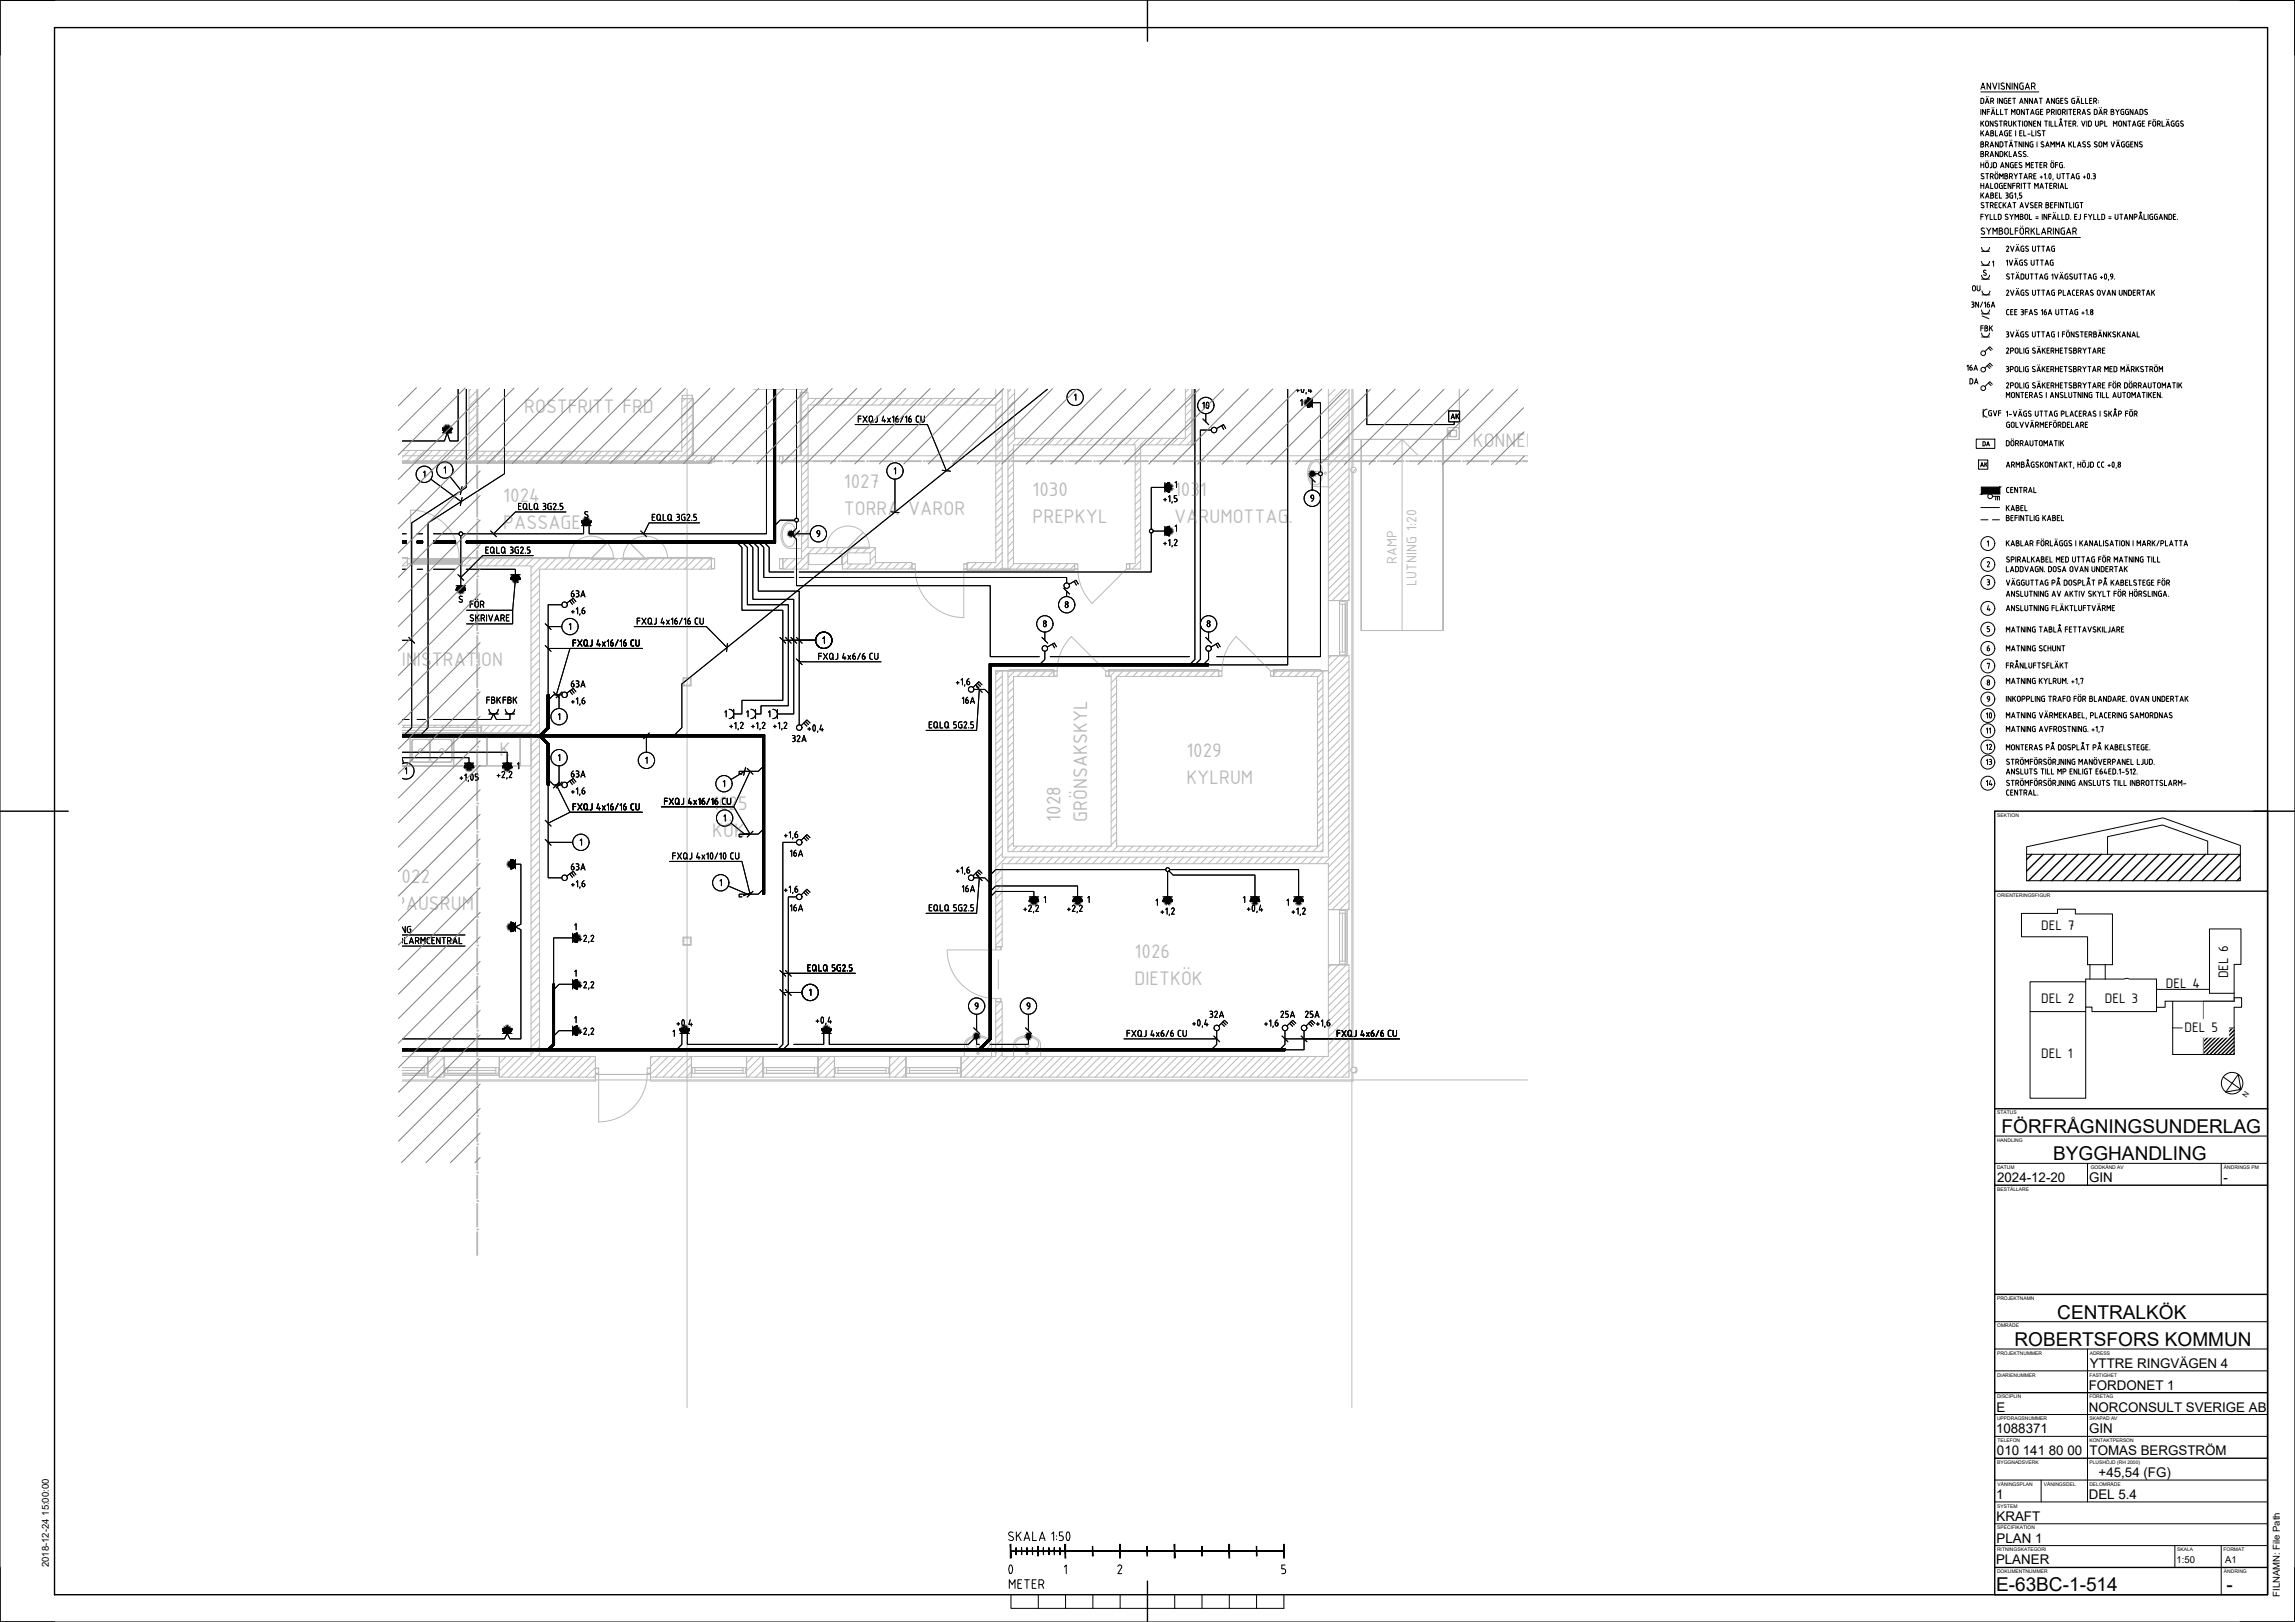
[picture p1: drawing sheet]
<svg xmlns="http://www.w3.org/2000/svg" width="841mm" height="594mm" viewBox="0 0 841 594" stroke-linecap="round" stroke-linejoin="round" font-family="sans-serif">
<defs><g id="words">
<text font-size="10.1" x="364.1" y="578.9">0</text>
<g font-size="7.8" fill="#bababa">
<text x="192.1" y="151.3">ROSTFRITT FRD</text>
<text x="539.7" y="163.7">KONNEKTIONSLINJE</text>
<text x="309.2" y="178.9">1027</text>
<text x="184.4" y="183.9">1024</text>
<text x="378.4" y="181.7">1030</text>
<text x="430.2" y="181.7">1031</text>
<text x="309.2" y="188.7">TORRA VAROR</text>
<text x="378.4" y="191.5">PREPKYL</text>
<text x="430.2" y="191.5">VARUMOTTAG.</text>
<text x="184.4" y="193.7">PASSAGE</text>
<text x="134.3" y="234.3">1023</text>
<text x="134.3" y="244.1">ADMINISTRATION</text>
<text x="183.1" y="276.8">K</text>
<text x="434.8" y="277.3">1029</text>
<text x="434.8" y="287">KYLRUM</text>
<text x="261" y="296.6">1025</text>
<text x="388.6" y="301" transform="rotate(-90 388.6 301)">1028</text>
<text x="398.4" y="301" transform="rotate(-90 398.4 301)">GRÖNSAKSKYL</text>
<text x="261" y="306.4">KÖK</text>
<text x="144.7" y="323.4">1022</text>
<text x="144.7" y="333.1">PAUSRUM</text>
<text x="415.8" y="350.9">1026</text>
<text x="415.8" y="360.7">DIETKÖK</text>
</g>
<text font-size="7.1" x="725" y="264.9">10</text>
<g font-size="7">
<text x="733.5" y="415">FÖRFRÅGNINGSUNDERLAG</text>
<text x="752.4" y="425">BYGGHANDLING</text>
<text x="753.9" y="483">CENTRALKÖK</text>
<text x="738.2" y="493">ROBERTSFORS KOMMUN</text>
<text x="731.5" y="582.8">E-63BC-1-514</text>
<text x="815.9" y="582.8">-</text>
</g>
<text font-size="6.6" x="368.7" y="583.1">METER</text>
<g font-size="5.6" fill="#bababa">
<text x="511.9" y="206.6" transform="rotate(-90 511.9 206.6)">RAMP</text>
<text x="519.1" y="214.5" transform="rotate(-90 519.1 214.5)">LUTNING 1:20</text>
</g>
<g font-size="5.4">
<text x="748" y="340.5">DEL 7</text>
<text x="816.5" y="358.4" transform="rotate(-90 816.5 358.4)">DEL 6</text>
<text x="793.7" y="361.8">DEL 4</text>
<text x="748" y="367.2">DEL 2</text>
<text x="771.3" y="367.2">DEL 3</text>
<text x="800.6" y="377.8">DEL 5</text>
<text x="748" y="387.4">DEL 1</text>
</g>
<text font-size="5.3" x="719.7" y="136.9">16A</text>
<g font-size="4.9">
<text x="724.6" y="122.4">FBK</text>
<text x="727.1" y="239.5">6</text>
<text x="730.6" y="275.9" transform="rotate(-90 730.6 275.9)">12</text>
<text x="726.7" y="281.2">13</text>
<text x="726.7" y="288.9">14</text>
<text x="731.9" y="433">2024-12-20</text>
<text x="765.6" y="433">GIN</text>
<text x="814.9" y="433">-</text>
<text x="765.8" y="501">YTTRE RINGVÄGEN 4</text>
<text x="765.4" y="509">FORDONET 1</text>
<text x="731.6" y="517">E</text>
<text x="765.5" y="517">NORCONSULT SVERIGE AB</text>
<text x="731.5" y="525">1088371</text>
<text x="765.6" y="525">GIN</text>
<text x="731.8" y="533">010 141 80 00</text>
<text x="765.7" y="533">TOMAS BERGSTRÖM</text>
<text x="769.1" y="541">+45,54 (FG)</text>
<text x="731.5" y="549">1</text>
<text x="765.5" y="549">DEL 5.4</text>
<text x="731.6" y="557">KRAFT</text>
<text x="731.6" y="565">PLAN 1</text>
<text x="731.5" y="573">PLANER</text>
</g>
<text font-size="4.4" x="730.2" y="269.9" transform="rotate(-90 730.2 269.9)">11</text>
<g font-size="3.5">
<text x="17.9" y="574" transform="rotate(-90 17.9 574)">2018-12-24 15:00:00</text>
<text x="797.6" y="572.4">1:50</text>
<text x="815.4" y="572.4">A1</text>
<text x="835.5" y="584.9" transform="rotate(-90 835.5 584.9)">FILNAMN: File Path</text>
</g>
<text font-size="2.8" x="823.3" y="402" transform="rotate(-56 823.3 402)">N</text>
<g font-size="1.8">
<text x="731.9" y="299.2">SEKTION</text>
<text x="731.9" y="328.5">ORIENTERINGSFIGUR</text>
<text x="731.9" y="408.2">STATUS</text>
<text x="731.8" y="418.2">HANDLING</text>
<text x="731.8" y="428.2">DATUM</text>
<text x="766.2" y="428.2">GODKÄND AV</text>
<text x="815" y="428.2">ÄNDRINGS PM</text>
<text x="731.9" y="436.2">BESTÄLLARE</text>
<text x="731.8" y="476.2">PROJEKTNAMN</text>
<text x="731.9" y="486.2">OMRÅDE</text>
<text x="731.8" y="496.2">PROJEKTNUMMER</text>
<text x="765.8" y="496.2">ADRESS</text>
<text x="731.8" y="504.2">DIARIENUMMER</text>
<text x="765.7" y="504.2">FASTIGHET</text>
<text x="731.8" y="512.2">DISCIPLIN</text>
<text x="765.7" y="512.2">FÖRETAG</text>
<text x="731.8" y="520.2">UPPDRAGSNUMMER</text>
<text x="765.7" y="520.2">SKAPAD AV</text>
<text x="731.9" y="528.2">TELEFON</text>
<text x="765.7" y="528.2">KONTAKTPERSON</text>
<text x="731.9" y="536.2">BYGGNADSVERK</text>
<text x="765.7" y="536.2">PLUSHÖJD (RH 2000)</text>
<text x="732" y="544.2">VÅNINGSPLAN</text>
<text x="749" y="544.2">VÅNINGSDEL</text>
<text x="765.7" y="544.2">DELOMRÅDE</text>
<text x="731.9" y="552.2">SYSTEM</text>
<text x="731.9" y="560.2">SPECIFIKATION</text>
<text x="731.8" y="568.2">RITNINGSKATEGORI</text>
<text x="797.9" y="568.2">SKALA</text>
<text x="814.8" y="568.2">FORMAT</text>
<text x="731.8" y="576.2">DOKUMENTNUMMER</text>
<text x="815" y="576.2">ÄNDRING</text>
</g>
</g></defs>
<g fill="none" stroke="#000" stroke-width=".37">
<path d="M162.2 156.8a1.7 1.7 0 0 0 1.7 1.7 1.7 1.7 0 0 0 1.7-1.7M162.2 158.5h3.4M167.9 142.5v19h-3l-1-3-1 3h-15.5M170.9 142.5v36l-20 13v75l-3 3M184.9 142.5v31l-28 18v75l-3 3M280.9 142.5v53h-65v-3M283.5 142.5v55.7M283.6 142.5v55.7M283.6 142.5v55.7h-92.7M283.6 142.5v55.8zM283.8 142.5v55.9h-92.9M283.8 142.5v55.9z"/>
<path d="M284 142.5v56.1zM284 142.5v56.2M284.2 142.5v56.3zM291.9 142.5v47.3M313.4 155.5h26.5l6.9 16.9M314.5 153.4h1M315.5 152.4h-1v2.2M316.3 152.4l1.5 2.2M317.8 152.4l-1.5 2.2M318.7 152.6h.9l.2 1.4a.62 .62 0 0 1-.7 .6 .62 .62 0 0 1-.6-.6zM319.4 154.1l.6 .5M321.5 152.4v1.7"/>
<path d="M321.5 154.1l-.2 .4-.5 .1M323.8 152.4l-.5 1.7h1.2M324.1 153.6v1M325.3 153.1l1 1.5M326.3 153.1l-1 1.5M327 152.9l.5-.5v2.2M328.3 153.4h.5a.53 .53 0 0 1 .4 .8 .53 .53 0 0 1-.9-.1zM329 152.4l-.5 .4-.2 .6M331 152.4l-1 2.2M331.8 152.9l.5-.5v2.2M333 153.4h.5a.53 .53 0 0 1 .5 .8 .53 .53 0 0 1-1-.1zM333.8 152.4l-.6 .4-.2 .6"/>
<path d="M336.8 152.4h-.8l-.2 .5v1.5l1 .2M337.5 152.4v1.6a.62 .62 0 0 0 .6 .6 .62 .62 0 0 0 .7-.6v-1.6M383.9 142.5l-134 108v16l-3 3M393.7 144.8l.6-.5v2.3M393.9 142.5a3 3 0 0 0-2.5 4.5 3 3 0 0 0 5.2 0 3 3 0 0 0-2.5-4.5M437.9 142.5v99l-2 2M440.8 147.8l.5-.5v2.3M440.8 153.5l2.2 2.1M441.9 151.5v3M442.3 147.4l.1-.1a1.25 1.25 0 0 1 0 2.2l-.4-.8zM443.9 157.5h-4v84l-2 2M447.7 155.9l.8 1.4"/>
<path d="M449.2 156.9l-.8-1.4-2.7 1.5M471.9 142.5v101h-109M475.1 143h1M475.6 142.5v1M476.6 146.8l.5-.5v2.3M476.8 142.5l.3 1.1M477.8 142.5l-.2 1.1h-.5M478.7 143.8l-.1 .5M478.9 147.5h5v25.3M479.2 145.8a1.7 1.7 0 0 1 1.7 1.7 1.7 1.7 0 0 1-1.7 1.7M479.7 142.5l-.3 .8h1.3M480.3 142.8v1"/>
<path d="M480.9 145.8v3.4M500.9 142.5v13h32v-1M530.9 150.5h4v4h-4zM531.8 153.4l.6-1.8 .6 1.8M532 152.9h.8M533.6 151.6v1.8M534 152.3l.6 1.1M534.6 151.6l-1 1.1M155.2 173.1l.5-.6v2.3M157.9 175.5l11.1 8.2M162.8 171.5l.5-.5v2.2M164.9 174.5l4.1 5.2"/>
<path d="M169.3 178.3l-.6 2.9M327.7 171.8l.5-.5v2.3M328 175.5v12.1M345.3 172.2l3 .4M426.9 178.5h-5v15.3M426.9 176.8v3.4M428.6 176.8a1.7 1.7 0 0 0-1.7 1.7 1.7 1.7 0 0 0 1.7 1.7M430.6 176.8l.5-.5v2.3M479.8 174.4l2.1 2.2M480.9 175.5v4M481.6 173.5h1.6M483.9 174.2v66.3h-38"/>
<path d="M147.4 198.8h1.5h-1.5M147.4 198.6h1.5h-1.5M147.4 198.5h1.5h-1.5M147.4 198.3h1.5h-1.5M147.4 195.5h1.5M147.4 198.9h1.5M147.4 198.8h1.5M147.4 198.7h1.5M147.4 198.6h1.5M147.4 198.5h1.5M147.4 198.4h1.5M147.4 198.3h1.5"/>
<path d="M147.4 198.2h1.5M152.9 198.8h2h-2M152.9 198.6h2h-2M152.9 198.5h2h-2M152.9 198.3h2h-2M152.9 195.5h2M152.9 198.9h2M152.9 198.8h2M152.9 198.7h2M152.9 198.6h2M152.9 198.5h2M152.9 198.4h2"/>
<path d="M152.9 198.3h2M152.9 198.2h2M158.9 198.8h8h-8M158.9 198.6h8h-8M158.9 198.5h8h-8M158.9 198.3h8h-8M158.9 195.5h9.3M158.9 198.9h8M158.9 198.8h8M158.9 198.7h8M158.9 198.6h8M158.9 198.5h8"/>
<path d="M158.9 198.4h8M158.9 198.3h8M158.9 198.2h8M168.9 196.2v18.3M169.3 182.2l-.6 3M170.9 198.8h20h-20M170.9 198.6h20h-20M170.9 198.5h20h-20M170.9 198.3h20h-20M170.9 198.7h113.2v-56.2v56.3h-93.2M170.9 198.4l112.9 .1M170.9 198.8h20"/>
<path d="M170.9 198.6h20M170.9 198.5h20M170.9 198.3h20M170.9 198.2h20M170.9 198.2h112.6M179.8 194.5l2.1 2.1M190 185.4h.8M190.9 198.8h93.3zM190.9 198.8h93.3M190.9 198.7h93.1M190.9 198.6h93.1zM190.9 198.6h93l.1-56.1v56.1h-93.1"/>
<path d="M190.9 198.5h92.9zM190.9 198.3h92.7zM190.9 198.3h92.7M190.9 198.2h92.7M191 184.4h-1v2.2h1M192 184.6h.8l.2 1.4a.64 .64 0 0 1-.6 .6 .64 .64 0 0 1-.7-.6zM192.6 186.1l.7 .5M194 184.4v2.2h1M196.6 186.1l.7 .5M197 185v1M197 185a.62 .62 0 0 0-.6-.6 .62 .62 0 0 0-.6 .6l-.1 1a.64 .64 0 0 0 .7 .6 .64 .64 0 0 0 .6-.6M199 184.4h.8l.2 .5-.5 .5 .4 .2v.8l-.9 .2"/>
<path d="M199.3 185.4h.2M202 184.4h-.9l-.4 .6 .2 1.4 1.1 .2v-1.2h-.4M202.8 184.8a.51 .51 0 0 1 .6-.4 .51 .51 0 0 1 .3 .7l-.9 1.5h1M204.5 186.5v.1M205.8 185.4l.4 .2v.8l-.9 .2M206.1 184.4h-.8v1h.5M207.4 187.5h-18.5l-8 8M213.2 192.5h3.4M213.2 190.8a1.7 1.7 0 0 0 1.7 1.7 1.7 1.7 0 0 0 1.7-1.7M213.9 192.5v3h-44.3M215.4 187.5a.59 .59 0 0 0-.9-.1 .59 .59 0 0 0 0 .9l.7 .4a.55 .55 0 0 1 .1 .8 .55 .55 0 0 1-.8 0l-.2-.1M234.8 194.5l2.1 2.1"/>
<path d="M239 189.4h.8M240 188.4h-1v2.2h1M241.6 190.1l.7 .5M242 189v1M242 189a.62 .62 0 0 0-.6-.6 .62 .62 0 0 0-.6 .6l-.1 1a.64 .64 0 0 0 .7 .6 .64 .64 0 0 0 .6-.6M243 188.4v2.2h1M245 188.6h.8l.2 1.4a.64 .64 0 0 1-.6 .6 .64 .64 0 0 1-.6-.6zM245.6 190.1l.7 .5M248 188.4h.5M248 190.6h.5M248.3 189.4h.2M248.5 188.4l.4 .2v.5l-.4 .3 .5 .5"/>
<path d="M249 189.9l-.1 .5-.4 .2M251 188.4h-.9l-.4 .6 .2 1.4 1.1 .2v-1.2h-.4M252.3 188.4l-.5 .4M252.3 188.4l.5 .6-1 1.6h1M253.5 190.5v.1M255.1 188.4h-.8v1h.7l.3 .5M255.2 189.9l-.2 .7h-.7M256.4 191.5h-18.5l-2 4M269.9 198.5l2 2v23h15v33h-15v5h-3M271.9 198.5l2 2v21h15v37h-10v3h-2M273.9 198.5l2 2v19h15v42h-6M275.9 198.5l2 2v16h15v49"/>
<path d="M277.9 198.5l2 2v11h11M279.9 198.5l2 2v9h9M283.7 198.3v-55.8v55.8h-92.8M283.8 198.5l.1-56v56h-93M284.2 198.8v-56.3v56.4h-113.3M291.2 190.5h-5.3l-2 2M291.9 191.2v2.3l-2 2 2 2v17h71v26h18M291.9 195.5h5M292.9 194.5l-2.1 2.1M300.4 195.6h-.5a.56 .56 0 0 1-.6-.5 .56 .56 0 0 1 .4-.7 .56 .56 0 0 1 .7 .4l-.1 1-.7 .8M326.5 187.4l2.9 .4M421.9 195.2v14.3h-129"/>
<path d="M422.6 194.5h4.3M426.4 199.1h1M426.4 183h1M426.9 192.8v3.4M427 182.5v1M427 198.6v1M428.2 198.1l.5-.5v2.2M428.2 182l.5-.5v2.3M428.6 192.8a1.7 1.7 0 0 0-1.7 1.7 1.7 1.7 0 0 0 1.7 1.7M429.6 199.8l-.1 .5M429.6 183.8l-.1 .5M430.3 197.9a.5 .5 0 0 1 .7-.3 .5 .5 0 0 1 .3 .7l-1 1.5h1"/>
<path d="M430.6 192.8l.5-.5v2.3M431.2 181.5h-.9v1l.8 .1 .2 .6-.2 .5-.8 .1M480.4 181.8l.5-.5 .5 .5M480.4 181.8l.2 .7 .8 .1M481.4 181.8v1.1l-.7 .7M147.4 208.5h1.5M152.9 208.5h2M158.9 208.5h8M167.2 216.2a1.7 1.7 0 0 1 1.7-1.7 1.7 1.7 0 0 1 1.7 1.7M167.2 214.5h3.4M167.8 210.5l2.1 2.1M168.8 218.3l.6 .2"/>
<path d="M168.8 218.4l-.4 .2-.1 .4 .9 .7a.62 .62 0 0 1 0 .9 .62 .62 0 0 1-.9-.2M170.9 208.5h18v2M174.3 219.4v.2M175 219.4v.2M178 201.4h.8M179 200.4h-1v2.2h1M180 200.6h.8l.2 1.4a.64 .64 0 0 1-.6 .6 .64 .64 0 0 1-.7-.6zM180.6 202.1l.7 .5M182 200.4v2.2h1M184.6 202.1l.7 .5M185 201v1M185 201a.62 .62 0 0 0-.6-.6 .62 .62 0 0 0-.6 .6l-.1 1a.64 .64 0 0 0 .7 .6 .64 .64 0 0 0 .6-.6"/>
<path d="M187 200.4l.9 .2v.5l-.4 .3M187.2 212.2a1.7 1.7 0 0 1 1.7-1.7 1.7 1.7 0 0 1 1.7 1.7M187.2 210.5h3.4M187.3 201.4h.2M187.5 201.4l.5 .5M187.9 211.1l1.9 2.3M188 201.9l-.2 .7h-.8M188.9 212.2l-1 11.3v5h-16.9M190 200.4h-.9l-.4 .6 .2 1.4 1.1 .2v-1.2h-.4M190.8 200.8a.51 .51 0 0 1 .6-.4 .51 .51 0 0 1 .3 .7l-.9 1.5h.9M192.5 202.5v.1M194.1 200.4h-.8v1h.7l.3 .5"/>
<path d="M194.2 201.9l-.2 .7h-.7M195.4 203.5h-18.5l-8 8M209.4 217.4h.5a.54 .54 0 0 1 .4 .8 .54 .54 0 0 1-.9-.1zM209.4 219.6l1 1.3M210.1 216.4l-.5 .4-.2 .6M211.1 216.4l1 .2v.5l-.5 .3M211.4 217.4h.2M211.6 217.4l.5 .2v.8l-1 .2M212.9 218.6l.7-2.2 .8 2.2M213.1 218h1.1M292.9 211.5h98v2M389.8 215.4l2.1 2.2"/>
<path d="M390.9 216.5v2M393.7 212.9l.8 1.4M395.1 213.9l-.7-1.4-2.6 1.5M147.4 234.5h3.5M149.8 233.4l2.1 2.2M171 223.5h16.9M172.3 221.2h1M172.3 227.2l.8 .2M173.3 220.2h-1v2.3M173.4 225.3a.59 .59 0 0 0-.8 0 .59 .59 0 0 0 0 .8l.9 .7-.1 .4-.3 .2M174.2 220.4h.9l.2 1.4a.62 .62 0 0 1-.6 .6 .62 .62 0 0 1-.6-.6zM174.3 225.2v2.2"/>
<path d="M174.8 226l.8 1.4M175.6 225.2l-1.3 1.4M176 221.4h.7M176.3 226.5l.6-.1a.61 .61 0 0 0 .7-.6 .61 .61 0 0 0-.7-.6h-.6v2.2M176.7 220.2h-.7v2.3M176.7 220.2a.62 .62 0 0 1 .6 .6 .62 .62 0 0 1-.6 .6M176.8 221.4l.5 1.1M177.1 226.5l.5 .9M178.3 225.2v2.2M179.1 225.2l.7 2.2 .8-2.2M181.3 227.4l.8-2.2 .7 2.2M181.5 226.8h1.1"/>
<path d="M183.6 226.5l.6-.1a.61 .61 0 0 0 .6-.6 .61 .61 0 0 0-.6-.6h-.6v2.2M184.3 226.5l.5 .9M185.6 226.2h.7M186.6 225.2h-1v2.2h1M199.8 236.4l2.1 2.2M199.8 228.4l2.1 2.2M200.9 237.5h34.5h-26.5l-5 17M200.9 229.5h5M205.9 221.5h-5v45M208.6 228.8l.5-.5v2.3M208.8 220.1l1 1.3M209.4 224.1h1"/>
<path d="M209.9 223.6v1M210 235.4h1M211 234.4h-1v2.2M211 220.4l-.9-1.3-2.4 1.8M211.2 223.1l.5-.5v2.2M211.8 234.4l1.5 2.2M212.6 224.8l-.2 .5M213.3 234.4l-1.5 2.2M213.3 223.6h.5a.54 .54 0 0 1 .5 .8 .54 .54 0 0 1-1-.1zM214.1 222.6l-.6 .3-.2 .7M214.9 236.1l.6 .5M215.2 235v1"/>
<path d="M215.3 235a.62 .62 0 0 0-.7-.6 .62 .62 0 0 0-.6 .6v1a.64 .64 0 0 0 .6 .6 .64 .64 0 0 0 .7-.6M217 234.4l-.1 2-.7 .2M219.2 234.4l-.4 1.7h1.2M219.6 235.6v1M220.7 235.1l1 1.5M221.7 235.1l-1 1.5M222.5 234.9l.5-.5v2.2M223.8 235.4h.5a.53 .53 0 0 1 .4 .8 .53 .53 0 0 1-.9-.1zM224.5 234.4l-.5 .4-.2 .6M226.5 234.4l-1 2.2M227.2 234.9l.6-.5v2.2M228.5 235.4h.5a.53 .53 0 0 1 .5 .8 .53 .53 0 0 1-1-.1z"/>
<path d="M229.3 234.4l-.6 .4-.2 .6M232.2 234.4h-.7l-.3 .5 .1 1.4 .9 .3M232.4 229.5h26.5l7.5 7.7M233 234.4v1.6a.62 .62 0 0 0 .6 .6 .62 .62 0 0 0 .7-.6v-1.6M233.5 227.4h1M234.5 226.4h-1v2.2M235.2 226.4l1.5 2.2M236.7 226.4l-1.5 2.2M237.7 226.6h.9l.2 1.4a.62 .62 0 0 1-.7 .6 .62 .62 0 0 1-.6-.6zM238.4 228.1l.6 .5M239.8 228.6h.2M240.5 226.4v1.7l-.5 .5"/>
<path d="M242.8 226.4l-.5 1.7h1.2M243.1 227.6v1M244.3 227.1l1 1.5M245.3 227.1l-1 1.5M246 226.9l.5-.5v2.2M247.2 227.4l.3 1.1h.5l.3-.6M247.2 227.4h.8l.3 .5M248 226.4l-.5 .4-.2 .6M250 226.4l-1 2.2M250.8 226.9l.4-.5v2.2M252 227.4l.3 1.1h.5l.2-.6M252 227.4h.7l.3 .5"/>
<path d="M252.8 226.4l-.6 .4-.2 .6M254.8 228.1l.2 .5h.8M255.8 226.4l-1 .2v1.5M256.5 226.4v1.6a.62 .62 0 0 0 .6 .6 .62 .62 0 0 0 .7-.6M257.7 226.4v1.6M266.6 235.7l-.3 3M285.8 233.4l2.1 2.2M286.9 234.5h12M287.8 233.4l2.1 2.2M289.8 233.4l2.1 2.2M291.8 233.4l2.1 2.2M301 239.3h-1v2.2"/>
<path d="M301.6 233.8l.5-.5v2.3M301.8 239.3l1.5 2.2M303.3 239.3l-1.5 2.2M304 239.9v1a.62 .62 0 0 0 .6 .6 .62 .62 0 0 0 .7-.6l-.1-1M304 239.9a.62 .62 0 0 1 .6-.6 .62 .62 0 0 1 .7 .6M307 239.3v1.7l-.5 .5M309.2 239.3l-.4 1.7h1.2M313.3 239.3l-.5 .4-.3 .6M315.3 239.3l-1 2.2M316.8 239.3l-.6 .4-.2 .6M319.3 239.3h.4M319.3 239.3l-.6 .5 .1 1.4 .5 .3"/>
<path d="M320.5 239.3v1.6a.62 .62 0 0 0 .6 .6 .62 .62 0 0 0 .7-.6v-1.6M381.8 233.4l2.1 2.2M382.9 238.5v3l-2 2M382.9 231.5v3M385.7 235.9l.8 1.4M387.1 236.9l-.7-1.4-2.6 1.5M441.8 233.4l2.1 2.2M442.9 238.5v3l-2 2M442.9 231.5v3M445.7 235.9l.7 1.4M447.1 236.9l-.8-1.4-2.5 1.5M178.4 256.3h1"/>
<path d="M179.2 259.8a1.7 1.7 0 0 0 1.7 1.7 1.7 1.7 0 0 0 1.7-1.7M179.4 255.3h-1v2.3M180.1 255.3l1.1 .3v.5l-.4 .2a.64 .64 0 0 1 .6 .6 .64 .64 0 0 1-.6 .7h-.7zM180.1 256.3h.6M182.1 255.3v2.3M182.6 256.2l.8 1.4M183.4 255.3l-1.3 1.4M184.4 256.3h1M185.2 259.8a1.7 1.7 0 0 0 1.7 1.7 1.7 1.7 0 0 0 1.7-1.7M185.4 255.3h-1v2.3M186.1 256.3h.7M186.8 255.3h-.7v2.3h.7"/>
<path d="M186.8 255.3l.5 .5-.5 .5a.62 .62 0 0 1 .6 .6 .62 .62 0 0 1-.6 .7M188.1 255.3v2.3M188.6 256.2l.8 1.4M189.4 255.3l-1.3 1.4M200.6 254.5v11.9zM200.6 254.5v11.9M200.7 254.5v11.9M200.7 254.5v12zM200.8 254.5v12M200.9 254.5v12zM201.1 254.5v12.1M201.1 254.5v12.1z"/>
<path d="M202.8 253.4l2.1 2.2M204.9 254.5v5M205.9 254.5h-3l-2 2M205.9 253.4l-2.1 2.2M208.8 253.1l1 1.3M209.4 250.4h.5a.54 .54 0 0 1 .4 .8 .54 .54 0 0 1-.9-.1zM209.4 252.6l1 1.3M209.4 257.1h1M209.9 256.6v1M210.1 249.4l-.5 .4-.2 .6M211 253.4l-.9-1.3-2.4 1.8M211.1 249.4l1 .2v.5l-.5 .3"/>
<path d="M211.2 256.1l.5-.5v2.2M211.4 250.4h.2M211.6 250.4l.5 .2v.8l-1 .2M212.6 257.8l-.2 .5M212.9 251.6l.7-2.2 .8 2.2M213.1 251h1.1M213.8 256.6a.54 .54 0 0 1 .5 .8 .54 .54 0 0 1-1-.1v-.7h.5M214.1 255.6l-.6 .3-.2 .7M267.2 259.8a1.7 1.7 0 0 1 1.7 1.7 1.7 1.7 0 0 1-1.7 1.7M268.9 259.8v3.4M275.2 259.8a1.7 1.7 0 0 1 1.7 1.7 1.7 1.7 0 0 1-1.7 1.7M276.9 259.8v3.4"/>
<path d="M283.2 259.8a1.7 1.7 0 0 1 1.7 1.7 1.7 1.7 0 0 1-1.7 1.7M284.9 259.8v3.4M291.8 241.3l2.1 2.2M292.9 242.4h30M300 240.3h1M304.9 241l.6 .5M306.3 241.5h.2M309.6 240.5v1M310.7 240l1 1.5M311.7 240l-1 1.5M312.5 240.3h.5a.53 .53 0 0 1 .5 .8 .53 .53 0 0 1-1-.1zM316 240.3h.5a.53 .53 0 0 1 .5 .8 .53 .53 0 0 1-1-.1z"/>
<path d="M319.3 241.5h.4M350.4 250.1h1.1M350.9 249.6v1M352.2 249.1l.5-.5v2.2M352.6 255.9l.5-.5v2.2M353.6 250.8l-.2 .5M353.9 257.1l.5 .5 .5-.5M354.3 250.3a.57 .57 0 0 0 .7 .4 .57 .57 0 0 0 .4-.6 .57 .57 0 0 0-.6-.5h-.5v.7M354.4 256.4h-.5v.7M354.4 256.4l.4 .1 .1 .6M354.6 255.4l-.5 .4-.2 .6M355.1 248.6l-.5 .3-.3 .7"/>
<path d="M355.6 257.6l.8-2.2 .7 2.2M355.9 257h1M356.9 252.5h4l2 2M357.6 250.8l1.1 1.1M357.8 251.5l2.1 2.1M358.1 250.2l1.2 1.2M358.9 252.5l-1 15h-18.5M359.8 250.8l-1.1-1.1-2.1 2.1M362.5 243.2v137.2M362.5 243.2h80.4M362.6 243.3l80.3-.1h-80.3v137.2M362.6 243.3h80.3h-80.2v137.1"/>
<path d="M362.6 243.3v137.1M362.7 243.3v137.1M362.7 243.3v137.1zM362.7 243.4v137l-3.9 4 4-3.9M362.7 243.4h80.2M362.8 243.4h80.1M362.8 243.5h80.1zM362.8 243.5v137M362.9 243.5v137M362.9 243.5v137zM363 243.6h79.9h-80v136.9M363 243.6h79.9h-79.9v137"/>
<path d="M363 243.6v137M363.1 243.7v136.9zM363.1 243.7v136.9M363.1 243.7h79.8M363.2 243.8v136.8M363.2 243.8l79.7-.1h-79.8v136.9M363.2 243.8h79.7zM363.2 243.8v136.9M363.2 243.9v136.8M384.9 240.5h51M147.4 269.2h50.6zM147.4 269.2h50.6"/>
<path d="M147.4 269.3h50.6zM147.4 269.4h50.5M147.4 269.5h50.5M147.4 269.5h50.5zM147.4 269.7h50.4M147.4 269.7h50.4zM147.4 269.8h50.4zM147.4 279.7a3 3 0 0 1 4.3 2.7 3 3 0 0 1-4.3 2.7M147.4 275.5h38.5v4M147.4 277.5h24.5v2M147.4 269.9h50.3l2.8 2.8M147.4 277.8l.5 1.7"/>
<path d="M147.4 263.5h2.5M152.9 263.5h3M170.2 279.5h3.4M179.2 261.5h3.4M184.2 279.5h3.4M185.2 261.5h3.4M186.9 261.5v2h-5l-1-2-1 2h-21M189.6 279.8l.5-.5v2.3M197.6 269.3l3-2.9zM197.7 269.8l2.9 2.8M197.8 269.8l2.8 2.8M197.8 269.8h.1"/>
<path d="M197.8 269.7l2.8 2.9M197.8 269.7l2.9 2.9M197.8 269.6l2.9 3M197.8 269.7l2.9 2.9-2.9-2.9M197.8 269.6l.1 .1M197.8 269.6l3 3M197.8 269.6h-50.4h50.4M197.9 269.2h82.3v58.3l-.1-58.2M197.9 269.7h81.8v57.8v-57.8M197.9 269.7h81.7v57.8v-57.7M197.9 269.2h82.3zM197.9 269.3h82.2"/>
<path d="M197.9 269.3h82.1zM197.9 269.4h82.1M197.9 269.5h82M197.9 269.5h81.9zM197.9 269.6h81.9M197.9 269.7h81.8M197.9 269.7h81.8zM197.9 269.5l3 3M197.9 269.5l2.9 3M197.9 269.6h.1M197.9 269.5l3-3zM197.9 269.4l3.1 3.1"/>
<path d="M197.9 269.7l2.9 2.8M198 269.3l3.1 3.1M198 269.3l3 3.2M198 269.6l2.9 2.9M198 269.3h-50.6l50.5 .1M198 269.3l3.1 3.1-3.1-3.1M198 269.2l3.2 3.2M198 269.2l3.1 3.2M200.5 272.7l.1 14.8zM200.6 272.6v14.9zM200.6 266.4v-11.9l-.1 11.9-2.9 2.9M200.6 266.4l-2.9 2.9"/>
<path d="M200.7 272.6v14.9l-.1-14.9M200.7 266.4l-3 3M200.7 272.6v14.9zM200.7 266.4l-2.9 3M200.8 272.6v14.9M200.8 266.5l-3 2.9M200.8 266.5l-3 3M200.9 272.5v15M200.9 266.5l-3.1 3M200.9 266.5l-3 3M200.9 272.5v15zM200.9 266.5l-3 3.1"/>
<path d="M201 272.5v15M201 266.6v-12.1v12l-3 3.1M201 266.6l-3 3M201.1 266.6l-3.1 3M201.1 272.4v15.1zM201.1 266.6l-3.1 3.1M201.1 272.4v15.1v-15.1M201.1 266.6v-12.1l.1 12.2M201.1 266.6l-3 3.1M201.2 266.6l-3.1 3.1M201.2 266.7l-3.1 3M201.2 272.4v15.1"/>
<path d="M201.2 266.7l-3.1 3.1M204.6 261.8l.5-.5v2.3M204.6 276.8l.5-.5v2.3M236.6 277.8l.5-.5v2.3M236.9 269.5v6M237.9 268.4l-2.1 2.2M265.6 260.8l.5-.5v2.3M267.4 266.1h1M267.9 265.6v1M269.2 265.1l.5-.5v2.2M270.6 266.8l-.2 .5M271.3 264.9a.51 .51 0 0 1 .7-.3 .51 .51 0 0 1 .3 .7l-1 1.5h1"/>
<path d="M273.6 260.8l.5-.5v2.3M275.4 266.1h1M275.9 265.6v1M277.2 265.1l.5-.5v2.2M278.6 266.8l-.2 .5M279.3 264.9a.51 .51 0 0 1 .7-.3 .51 .51 0 0 1 .3 .7l-1 1.5h1M279.6 269.8v57.7M279.6 269.8h-81.7h81.6v57.7v-57.6h-81.6M279.8 269.6v57.9v-57.9M279.9 269.5v58M280 269.4v58.1v-58.1M280.2 269.2v58.3z"/>
<path d="M280.2 269.2l-82.3 .1h82.2v58.2v-58.2M280.2 269.2v58.3M281.6 260.8l.5-.5v2.3M283.4 266.1h1M284 265.6v1M285.2 265.1l.5-.5v2.2M286.6 266.8l-.2 .5M287.3 264.9a.51 .51 0 0 1 .7-.3 .51 .51 0 0 1 .3 .7l-1 1.5h1M290.4 269.4l.9 .2v.5l-.4 .3M290.6 270.4h.3M290.9 270.4l.4 .2 .1 .5M291.4 271.1l-.3 .5h-.7"/>
<path d="M292.1 269.7a.51 .51 0 0 1 .7-.3 .51 .51 0 0 1 .3 .7l-1 1.5h1M293.9 271.6l.7-2.2 .8 2.2M294.1 271h1.1M294.6 264.8l1.1 1.2M295.1 264.2l1.2 1.2M296.1 267h1M296.6 266.5v1M296.8 264.8l-1.1-1.1-2.1 2.1M298.1 265.6l.1-.1a1.24 1.24 0 0 1 0 2.2l-.4-.9zM299.7 267.8l-.1 .5M300.9 265.5l-.5 1.8h1.3M301.3 266.8v1"/>
<path d="M340.5 265.4h.7M341.5 264.4h-1v2.2h1M342.2 265l.1 1a.62 .62 0 0 0 .6 .6 .62 .62 0 0 0 .6-.6M342.3 265a.62 .62 0 0 1 .6-.6 .62 .62 0 0 1 .6 .6M343.1 266.1l.6 .5M343.5 265v1M344.5 264.4v2.2h1M346.2 265v1M346.3 265a.62 .62 0 0 1 .6-.6 .62 .62 0 0 1 .6 .6M347.1 266.1l.6 .5M347.5 265v1a.62 .62 0 0 1-.6 .6 .62 .62 0 0 1-.6-.6M349.5 266.6h.5"/>
<path d="M350 265.4l.5 .2v.5l-.5 .5M350.4 264.4h-.9v1h.5M351.3 265l.1 1.4 1.1 .2v-1.2h-.4M352.5 264.4h-.9l-.3 .6M353.8 264.4l.5 .6-1 1.6h.9M353.8 264.4l-.5 .3M355 266.5v.1M356.6 264.4h-.9v1h.8l.3 .5-.3 .6-.8 .1M148.5 281.7l.5-.5v2.2M168.6 285h1M169.1 284.5v1M170.2 281.2a1.7 1.7 0 0 1 1.7-1.7 1.7 1.7 0 0 1 1.7 1.7"/>
<path d="M170.3 284l.5-.5v2.3M171.7 285.8l-.1 .5M172.7 283.6l.1-.1a1.25 1.25 0 0 1 0 2.2l-.3-.9zM174.7 284.5l.4 .2v.8l-.9 .3M175.1 283.5h-.9v1h.5M182.2 284.1h1M182.7 283.6v1M183.9 282.9a.52 .52 0 0 1 .7-.3 .52 .52 0 0 1 .3 .7l-1 1.5h1M184.2 281.2a1.7 1.7 0 0 1 1.7-1.7 1.7 1.7 0 0 1 1.7 1.7M185.8 284.8l-.1 .5M186.6 282.9a.52 .52 0 0 1 .7-.3 .52 .52 0 0 1 .2 .7l-.9 1.5h1M200.9 285.5l2 2h3"/>
<path d="M200.9 287.5v34h5M203.9 287.5l5 10h26.5h-26.5l-8 4M204.9 280.5v7M204.9 286.4l-2.1 2.2M205.9 286.4l-2.1 2.2M208.8 286.1l1 1.3M209.4 283.4l.2 1.2h.5l.3-.7M209.4 283.4h.7l.3 .5M209.4 285.6l1 1.3M209.4 290.1h1M209.9 289.6v1M210 295.4h1"/>
<path d="M210.1 282.4l-.5 .4-.2 .6M211 294.4h-1v2.2M211 286.4l-.9-1.3-2.4 1.8M211.1 282.4l1 .2v.5l-.5 .3M211.2 289.1l.5-.5v2.2M211.4 283.4h.2M211.6 283.4l.5 .2v.8l-1 .2M211.8 294.4l1.5 2.2M212.6 290.8l-.2 .5M212.9 284.6l.7-2.2 .8 2.2M213.1 284h1.1M213.3 294.4l-1.5 2.2"/>
<path d="M213.3 289.6h.5a.54 .54 0 0 1 .5 .8 .54 .54 0 0 1-1-.1zM214.1 288.6l-.6 .3-.2 .7M214.9 296.1l.6 .5M215.2 295v1M215.3 295a.62 .62 0 0 0-.7-.6 .62 .62 0 0 0-.6 .6v1a.64 .64 0 0 0 .6 .6 .64 .64 0 0 0 .7-.6M217 294.4l-.1 2-.7 .2M219.2 294.4l-.4 1.7h1.2M219.6 295.6v1M220.7 295.1l1 1.5M221.7 295.1l-1 1.5M222.5 294.9l.5-.5v2.2M223.8 295.4l.2 1.2h.5l.2-.7"/>
<path d="M223.8 295.4h.7l.2 .5M224.5 294.4l-.5 .4-.2 .6M226.5 294.4l-1 2.2M227.2 294.9l.6-.5v2.2M228.5 295.4l.3 1.2h.5l.2-.7M228.5 295.4h.7l.3 .5M229.3 294.4l-.6 .4-.2 .6M232.2 294.4a.72 .72 0 0 0-1 .6l.1 1.3 .9 .3M233 294.4v1.6a.62 .62 0 0 0 .6 .6 .62 .62 0 0 0 .7-.6v-1.6M243.5 293.4h1M244.5 292.4h-1v2.2M245.3 292.4l1.5 2.2"/>
<path d="M246.8 292.4l-1.5 2.2M247.7 292.6h.9l.2 1.4a.64 .64 0 0 1-.7 .6 .64 .64 0 0 1-.6-.6zM248.4 294.1l.6 .5M250.5 292.4l-.1 2-.7 .2M252.8 292.4l-.5 1.7h1.2M253.1 293.6v1M254.3 293.1l.9 1.5M255.2 293.1l-.9 1.5M256 292.9l.5-.5v2.2M257.3 293.4v.7a.57 .57 0 0 0 .6 .4 .57 .57 0 0 0 .5-.6 .57 .57 0 0 0-.6-.5M257.3 293.4h.4M258 292.4l-.5 .4-.2 .6"/>
<path d="M260 292.4l-1 2.2M260.8 292.9l.5-.5v2.2M262 293.4v.7a.57 .57 0 0 0 .7 .4 .57 .57 0 0 0 .4-.6 .57 .57 0 0 0-.6-.5M262 293.4h.5M262.8 292.4l-.6 .4-.2 .6M264.8 292.9l.1 1.5 .8 .2M265 286.4l.6-.5v2.2M265.3 299l.5-.6v2.3M265.3 292.4h.4M265.3 292.4l-.5 .5M266.5 292.4v1.6a.62 .62 0 0 0 .6 .6 .62 .62 0 0 0 .7-.6v-1.6M272.9 282.5l-5 3"/>
<path d="M273.2 281l-.7 3M273.8 281.4l2.1 2.2M274.9 282.5l-6 13h-26.5h26.5l6 10M279.9 280.5l-2 2h-7v1h1M187.2 314.8a1.7 1.7 0 0 1 1.7 1.7 1.7 1.7 0 0 1-1.7 1.7M188.9 316.5h2v22l-2 1 2 1v40h-4l-1-2-1 2h-37.5M188.9 314.8v3.4M199.8 300.5l2.1 2.1M199.8 307.4l2.1 2.2M200.9 308.5h9M209.4 317.4h.5a.54 .54 0 0 1 .4 .8 .54 .54 0 0 1-.9-.1zM209.4 319.6l1 1.3"/>
<path d="M210.1 316.4l-.5 .4-.2 .6M211.1 316.4l1 .2v.5l-.5 .3M211.4 317.4h.2M211.6 317.4l.5 .2v.8l-1 .2M212.6 307.8l.5-.5v2.3M212.9 318.6l.7-2.2 .8 2.2M213.1 318h1.1M245.4 315.5h26.5l3 12M246.5 313.4h1M247.5 312.4h-1v2.2M248.3 312.4l1.4 2.2M249.7 312.4l-1.4 2.2"/>
<path d="M250.5 313a.62 .62 0 0 1 .6-.6 .62 .62 0 0 1 .7 .6M250.5 313v1a.62 .62 0 0 0 .6 .6 .62 .62 0 0 0 .7-.6v-1M251.4 314.1l.6 .5M253.5 312.4l-.1 2-.6 .2M255.8 312.4l-.6 1.7h1.3M256.1 313.6v1M257.3 313.1l1 1.5M258.3 313.1l-1 1.5M259 312.9l.5-.5v2.2M260.5 312.5l.1-.1a1.25 1.25 0 0 1 0 2.2l-.3-.9zM263 312.4l-1 2.2M263.8 312.9l.5-.5v2.2"/>
<path d="M265.3 312.5l.1-.1a1.25 1.25 0 0 1 0 2.2l-.4-.9zM267.9 301.5l5 4M268.8 312.4h-.8l-.2 .5v1.4l1 .3M269.5 312.4v1.6a.62 .62 0 0 0 .6 .6 .62 .62 0 0 0 .7-.6v-1.6M274.4 305.3l-3 .4M275.9 304.5l-2.1 2.1M279.9 303.5l-2 2h-7v1h1M287.4 306.1h1M288 305.6v1M289.2 305.1l.5-.5v2.2M289.6 311.9l.5-.5v2.2M290.6 306.8l-.2 .5"/>
<path d="M290.9 312.4h.5a.54 .54 0 0 1 .4 .8 .54 .54 0 0 1-.9-.1zM291.3 305.6l.9 .1 .1 .6M291.3 305.6v.7M291.3 306.3l.5 .5 .5-.5M291.6 311.4l-.5 .4-.2 .6M291.9 308.5h-5v74l-2 2M292.1 304.6l-.5 .3-.3 .7M292.6 313.6l.8-2.2 .7 2.2M292.8 313h1.1M294.6 306.8l1.1 1.1M295.1 306.3l1.2 1.1M296.8 306.8l-1.1-1.1-2.1 2.1"/>
<path d="M350.4 319.1h1.1M350.9 318.6v1M352.2 318.1l.5-.5v2.2M353.6 319.8l-.2 .5M355.1 317.6l-.5 .3-.3 .7M355.3 319l-.3-.4h-.7v.7M355.3 319.1v.5l-.5 .2-.5-.5M357.6 319.8l1.1 1.1M358.1 319.2l1.2 1.2M359.8 319.8l-1.1-1.1-2.1 2.1M427.2 318.5h-62.3l-2 2M427.9 319.2v9.3"/>
<path d="M428.4 319l1.5 1.5h30v8M428.6 318.5h47.3v10M148.5 339.3v2.3l-1.1-2.1M150.5 339.3l-1 .2-.2 1.4M187.2 337.8a1.7 1.7 0 0 1 1.7 1.7 1.7 1.7 0 0 1-1.7 1.7M188.9 337.8v3.4M208.8 320.1l1 1.2M209.4 324.1h1M209.9 323.6v1M210.6 338.8l.5-.5v2.3M211 320.4l-.9-1.3-2.4 1.8M211.2 323.1l.5-.5v2.2"/>
<path d="M212.6 324.8l-.2 .5M213.3 323.6h.5a.53 .53 0 0 1 .5 .8 .53 .53 0 0 1-1-.1zM214.1 322.6l-.6 .3-.2 .7M263.9 322.6l.5-.5v2.3M266.9 324.5l7 3M275.3 327l-2.8 1.1M275.9 326.4l-2.1 2.2M279.9 325.5l-2 2h-7v1h1M287.4 326.1h1M288 325.6v1M289.2 325.1l.5-.5v2.2M289.6 331.9l.5-.5v2.2"/>
<path d="M290.6 326.8l-.2 .5M290.9 332.4h.5a.54 .54 0 0 1 .4 .8 .54 .54 0 0 1-.9-.1zM291.3 325.6h.5a.54 .54 0 0 1 .5 .8 .54 .54 0 0 1-1-.1zM291.6 331.4l-.5 .4-.2 .6M291.9 328.5h-3v54l-2 2M292.1 324.6l-.5 .4-.3 .6M292.6 333.6l.8-2.2 .7 2.2M292.8 333h1.1M294.6 326.8l1.1 1.1M295.1 326.3l1.2 1.1M296.8 326.8l-1.1-1.1-2.1 2.1M340.5 332.4h.7"/>
<path d="M341.5 331.4h-1v2.2h1M343.1 333.1l.6 .5M343.5 332v1M343.5 332a.62 .62 0 0 0-.6-.6 .62 .62 0 0 0-.6 .6l-.1 1a.64 .64 0 0 0 .7 .6 .64 .64 0 0 0 .6-.6M344.5 331.4v2.2h1M346.2 332v1M346.3 332a.62 .62 0 0 1 .6-.6 .62 .62 0 0 1 .6 .6v1a.61 .61 0 0 1-.6 .6 .61 .61 0 0 1-.6-.6M347.1 333.1l.6 .5M349.5 333.6h.5M350 332.4l.5 .2v.5l-.5 .5M350.4 331.4h-.9v1h.5M352.5 331.4h-.9l-.3 .6 .1 1.4 1.1 .2v-1.2h-.4"/>
<path d="M352.6 324.9l.5-.5v2.2M353.8 331.4l.5 .6-1 1.6h.9M353.8 331.4l-.5 .3M354.4 325.4h-.5v.7a.57 .57 0 0 0 .7 .4 .57 .57 0 0 0 .4-.6 .57 .57 0 0 0-.6-.5M354.6 324.4l-.5 .4-.2 .6M355 333.5v.1M355.6 326.6l.8-2.2 .7 2.2M355.9 326h1M356.6 331.4h-.9v1h.8l.3 .5-.3 .7h-.8M356.9 321.5h4l2 2M357.8 320.5l2.1 2.1M358.9 321.5l-1 13h-18.5"/>
<path d="M362.9 328.5l2-2h14v2M362.9 326.5l2-2h30v4M375.2 333.1h1M375.7 332.6v1M377 331.9a.51 .51 0 0 1 .6-.3 .51 .51 0 0 1 .3 .7l-1 1.5h1.1M377.2 330.2a1.7 1.7 0 0 1 1.7-1.7 1.7 1.7 0 0 1 1.7 1.7M377.2 328.5h3.4M378.8 333.8l-.1 .5M379.6 331.9a.51 .51 0 0 1 .7-.3 .51 .51 0 0 1 .2 .7l-.9 1.5h1M382.6 328.8l.5-.5v2.3M391.2 333.1h1M391.7 332.6v1"/>
<path d="M393 331.9a.51 .51 0 0 1 .6-.3 .51 .51 0 0 1 .3 .7l-1 1.5h1.1M393.2 330.2a1.7 1.7 0 0 1 1.7-1.7 1.7 1.7 0 0 1 1.7 1.7M393.2 328.5h3.4M394.8 333.8l-.1 .5M395.6 331.9a.51 .51 0 0 1 .7-.3 .51 .51 0 0 1 .2 .7l-.9 1.5h1M398.6 328.8l.5-.5v2.3M423.6 329.8l.5-.5v2.3M425.4 334.1h1M425.9 333.6v1M426.2 330.2a1.7 1.7 0 0 1 1.7-1.7 1.7 1.7 0 0 1 1.7 1.7M426.2 328.5h3.4M427.2 333.1l.5-.5v2.2"/>
<path d="M428.6 334.8l-.1 .5M429.3 332.9a.51 .51 0 0 1 .7-.3 .51 .51 0 0 1 .3 .7l-1 1.5h1M455.6 328.8l.5-.5v2.3M457.1 333h1M457.6 332.5v1M458.2 330.2a1.7 1.7 0 0 1 1.7-1.7 1.7 1.7 0 0 1 1.7 1.7M458.2 328.5h3.4M459.1 333.6h.5M459.1 333.6a1.29 1.29 0 0 1 .4-2.1l.3 .9-.2 1.2M460.7 333.7l-.1 .6M461.9 331.5l-.4 1.8h1.2M462.3 332.8v.9"/>
<path d="M471.6 329.8l.5-.5v2.3M473.5 334.1h1M473.9 333.6v1M474.2 328.5h3.4M474.2 330.2a1.7 1.7 0 0 1 1.7-1.7 1.7 1.7 0 0 1 1.7 1.7M475.2 333.1l.5-.5v2.2M476.6 334.8l-.2 .5M477.3 332.9a.5 .5 0 0 1 .7-.3 .5 .5 0 0 1 .2 .7l-.9 1.5h1M147.4 343.7v1.6M147.4 342.4h23M147.4 346.5h23M148.3 343.4v2.2h1"/>
<path d="M150 345.6l.7-2.2 .8 2.2M150.1 340.3h.4v1.3l-.9-.1-.3-.6M150.2 345h1.1M152.3 344.6h.6M152.9 344.6a.61 .61 0 0 0 .6-.6 .61 .61 0 0 0-.6-.6h-.6v2.2M153 344.6l.5 1M154.3 345.6v-2.2l.7 1.2 .8-1.2v2.2M156.5 343.9v1.2M156.5 345l.6 .6M157.1 345.6h.4M157.5 343.4h-.7l-.3 .5M158.3 344.4h.7"/>
<path d="M159.3 343.4h-1v2.2h1M161.3 343.4v2.2l-1.3-2.2v2.2M162 343.4h1.3M162.6 343.4v2.2M164 344.6h.6M164.6 344.6a.61 .61 0 0 0 .7-.6 .61 .61 0 0 0-.7-.6h-.6v2.2M164.8 344.6l.5 1M166 345.6l.8-2.2 .7 2.2M166.2 345h1.1M168.3 343.4v2.2h1M209.9 343.5h-7v17M209.9 341.8v3.4"/>
<path d="M209.9 358.8v3.4M210.6 355.8l.5-.5v2.3M211.6 341.8a1.7 1.7 0 0 0-1.7 1.7 1.7 1.7 0 0 0 1.7 1.7M211.6 358.8a1.7 1.7 0 0 0-1.7 1.7 1.7 1.7 0 0 0 1.7 1.7M212.2 344.1h1M212.7 343.6v1M214 342.9a.5 .5 0 0 1 .6-.3 .5 .5 0 0 1 .3 .7M214 359.9a.5 .5 0 0 1 .6-.3 .5 .5 0 0 1 .3 .7l-1 1.5h1M214.9 343.3l-1 1.5h1M215.8 344.8l-.1 .5M216.6 342.9a.5 .5 0 0 1 .7-.3 .5 .5 0 0 1 .2 .7M216.6 359.9a.5 .5 0 0 1 .7-.3 .5 .5 0 0 1 .2 .7l-.9 1.5h1"/>
<path d="M217.5 343.3l-.9 1.5h1M285.8 355.4l2.1 2.2M286.9 356.5h26.5h-24.5M287.8 355.4l2.1 2.2M296 354.4h.8M297 353.4h-1v2.2h1M298 353.6h.8l.2 1.4a.64 .64 0 0 1-.6 .6 .64 .64 0 0 1-.6-.6zM298.6 355.1l.7 .5M300 353.4v2.2h1M302.6 355.1l.7 .5M303 354v1M303 354a.62 .62 0 0 0-.6-.6 .62 .62 0 0 0-.6 .6v1a.64 .64 0 0 0 .6 .6 .64 .64 0 0 0 .6-.6"/>
<path d="M305.9 353.4h-.9v1h.8l.2 .5M306 354.9l-.2 .6-.8 .1M308 353.4h-.9l-.4 .6 .3 1.4 1 .2v-1.2h-.4M308.8 353.7a.51 .51 0 0 1 .6-.3 .51 .51 0 0 1 .3 .7M309.7 354.2l-.9 1.4h1M310.5 355.5v.1M312.1 353.4h-.8v1h.7l.3 .5M312.3 354.9v.2M312.3 355.1l-.3 .4-.7 .1M184.2 376.8a1.7 1.7 0 0 0 1.7 1.7 1.7 1.7 0 0 0 1.7-1.7M184.2 378.5h3.4M202.6 360.5l-.1 21.9z"/>
<path d="M202.6 360.5v21.9M202.6 360.5v21.9zM202.7 360.5v22l-1.9 1.9 1.9-2zM202.8 360.5v22M202.8 360.5v22zM202.9 360.5v22M203 360.5v22.1zM203 360.5v22.1M203.1 360.5v22.1M209.9 360.5h-5l-2 2M209.9 377.5h-5l-2 2M209.9 375.8v3.4"/>
<path d="M210.6 372.8l.5-.5v2.3M211.6 375.8a1.7 1.7 0 0 0-1.7 1.7 1.7 1.7 0 0 0 1.7 1.7M212.2 361.1h1M212.2 378.1h1M212.7 360.6v1M212.7 377.6v1M214 376.9a.51 .51 0 0 1 .6-.3 .51 .51 0 0 1 .3 .7l-1 1.5h1M215.8 361.8l-.1 .5M215.8 378.8l-.1 .5M216.6 376.9a.51 .51 0 0 1 .7-.3 .51 .51 0 0 1 .2 .7l-.9 1.5h1M246.6 377.8l.5-.5v2.3M248.1 375h1"/>
<path d="M248.6 374.5v1M249.2 376.8a1.7 1.7 0 0 0 1.7 1.7 1.7 1.7 0 0 0 1.7-1.7M249.2 378.5h3.4M249.9 378.5v4l-2 2M250.1 373.6l.1-.1a1.25 1.25 0 0 1 0 2.2l-.4-.9zM251.7 375.8l-.1 .5M251.9 378.5v4h33M252.9 373.5l-.5 1.8h1.3M253.3 374.7v1.1M285.8 362.5l2.1 2.1M286.9 363.5h7M287.8 362.5l2.1 2.1"/>
<path d="M296.6 362.8l.5-.5v2.3M299.1 374h1M299.6 373.5v1M301.1 372.6l.1-.1a1.24 1.24 0 0 1 0 2.2l-.4-.9zM301.2 376.8a1.7 1.7 0 0 0 1.7 1.7 1.7 1.7 0 0 0 1.7-1.7M301.2 378.5h3.4M301.9 378.5v4h-11M302.7 374.7l-.1 .6M303.9 378.5v4h51l3-3M303.9 372.5l-.5 1.8h1.3M304.3 373.8v.9M356.8 376.4l2.1 2.2"/>
<path d="M357.9 371.5v6M357.9 368.6h.5M357.9 368.5a.57 .57 0 0 1-.6-.4 .57 .57 0 0 1 .4-.7 .57 .57 0 0 1 .7 .4l-.1 1-.7 .8M375.8 376.4l2.2 2.2M376.4 367.8v.3M376.4 367.8l.5-.5a1.33 1.33 0 0 1-.3 2.3M376.4 368l.3 .5 .7 .1M376.9 379.5v3h-14M376.9 371.5v6M413 378.4h1M414 377.4h-1v2.2M414.8 377.4l1.5 2.2"/>
<path d="M416.3 377.4l-1.5 2.2M417.9 379.1l.6 .5M418.3 378v1M418.3 378a.62 .62 0 0 0-.6-.6 .62 .62 0 0 0-.7 .6v1a.64 .64 0 0 0 .6 .6 .64 .64 0 0 0 .7-.6M420 377.4l-.1 2-.6 .2M422.3 377.4l-.5 1.7h1.2M422.6 378.6v1M423.8 378.1l1 1.5M424.8 378.1l-1 1.5M425.5 378.4l.3 1.1h.5l.2-.4M425.5 378.4l.9 .1 .1 .6M426.3 377.4l-.5 .4-.3 .6"/>
<path d="M428.3 377.4l-1 2.2M429 378.4h.5a.53 .53 0 0 1 .5 .8 .53 .53 0 0 1-1-.1zM429.8 377.4l-.5 .4-.3 .6M432.8 377.4l-.7 .1-.3 .4 .1 1.4 .9 .3M433.5 377.4v1.6a.62 .62 0 0 0 .6 .6 .62 .62 0 0 0 .7-.6v-1.6M437.1 375h1M437.6 374.5v1M439.1 373.6l.1-.1a1.25 1.25 0 0 1 0 2.2l-.4-.9zM440.7 375.8l-.1 .5M441.9 373.5l-.4 1.8h1.2M442.3 374.7v1.1M443.4 370.4l.9 .2v.5l-.4 .3"/>
<path d="M443.6 371.4h.3M443.9 371.4l.4 .2v.8l-.9 .2M444.8 379.4l2.2 2.2M445.1 370.7a.51 .51 0 0 1 .7-.3 .51 .51 0 0 1 .3 .7l-1 1.5h1M445.9 377.5v5l-2 2M446.9 372.6l.7-2.2 .8 2.2M447.1 372h1.1M447.6 374.8l1.1 1.1M448.1 374.2l1.2 1.2M449.9 374.8l-1.2-1.1-2.1 2.1M463.4 375.1h1M464 374.6v1"/>
<path d="M465.2 374.1l.5-.5v2.2M466.6 375.8l-.2 .5M467.3 374.6v.7a.57 .57 0 0 0 .7 .4 .57 .57 0 0 0 .5-.7 .57 .57 0 0 0-.7-.4M467.3 374.6h.5M468.1 373.6l-.5 .4-.3 .6M469.4 370.7a.5 .5 0 0 1 .7-.3 .5 .5 0 0 1 .2 .7M469.8 379.4l2.2 2.2M470.3 371.2l-.9 1.4h1M470.9 377.5v5l-2 2M472 370.4h-.9v1l.8 .1 .2 .4-.2 .6-.8 .1M472.6 374.8l1.1 1.1M472.9 372.6l.7-2.2 .8 2.2"/>
<path d="M473.1 372h1.1M473.1 374.2l1.2 1.2M474.9 374.8l-1.2-1.1-2.1 2.1M476.8 379.4l2.1 2.2M477.9 377.5v7h-7M478.4 370.7a.51 .51 0 0 1 .7-.3 .51 .51 0 0 1 .2 .7l-.9 1.5h1M479.6 374.8l1.1 1.1M480.1 374.2l1.2 1.2M481 370.4h-.9v1l.8 .1 .2 .4-.2 .6-.8 .1M481.8 374.8l-1.1-1.1-2.1 2.1M481.9 372.6l.7-2.2 .8 2.2M482.1 372h1.1"/>
<path d="M482.5 375.1h.9M482.9 374.6v1M484.2 374.1l.5-.5v2.2M485.6 375.8l-.1 .5M486.3 375.3a.57 .57 0 0 0 .7 .4 .57 .57 0 0 0 .5-.7 .57 .57 0 0 0-.7-.4h-.5v.7M487.1 373.6l-.5 .4-.3 .6M490 378.4h1M491 377.4h-1v2.2M491.8 377.4l1.5 2.2M493.3 377.4l-1.5 2.2M494.2 377.6h.9l.2 1.4a.64 .64 0 0 1-.7 .6 .64 .64 0 0 1-.6-.6zM494.9 379.1l.6 .5"/>
<path d="M497 377.4l-.1 2-.6 .2M499.3 377.4l-.5 1.7h1.2M499.6 378.6v1M500.8 378.1l1 1.5M501.8 378.1l-1 1.5M502.5 378.4v.7a.57 .57 0 0 0 .7 .4 .57 .57 0 0 0 .4-.6 .57 .57 0 0 0-.6-.5M502.5 378.4h.5M503.3 377.4l-.6 .4-.2 .6M505.3 377.4l-1 2.2M506 378.4h.5a.53 .53 0 0 1 .5 .8 .53 .53 0 0 1-1-.1zM506.8 377.4l-.5 .4-.3 .6M509.8 377.4l-.8 .1-.2 .4v1.4l1 .3"/>
<path d="M510.5 377.4v1.6a.62 .62 0 0 0 .6 .6 .62 .62 0 0 0 .7-.6v-1.6M147.4 384.2h323.5M147.4 384.3h323.5M147.4 384.4h323.5M147.4 384.5h323.5M147.4 384.6h323.5M147.4 384.7h323.5M147.4 384.8h323.5M201 384.6l2-2zM202.5 382.4l-1.9 1.9M202.5 382.4l-1.8 1.9zM202.6 382.4l-1.9 1.9z"/>
<path d="M202.6 382.4l-1.9 1.9M202.6 382.4l-1.9 2M202.7 382.4l-2 2M202.8 382.5l-2 1.9M202.8 382.5l-2 1.9 2-1.9M202.8 382.6l-1.9 1.9zM202.8 382.5l-2 2M202.8 382.7l.2-.1-2 2zM202.9 382.5l-2 2 2-2M202.9 382.5l-2 2M202.9 382.7l.2-.1-2.1 2.1zM203 382.5l-2.1 2.1"/>
<path d="M203 382.8l.2-.2-2.1 2.1zM203.1 382.6l-2.1 2.1M203.1 382.6l-2 2.1 2.1-2.1M203.2 382.6v-22.1v22.1M203.2 382.6l-2.1 2.1M203.2 382.6l-2.1 2.2M357.9 380.2v2.3h1M358.7 384.4l4-4zM359 384.6l4-4zM362.5 380.4l-3.9 3.9M362.6 380.4l-3.9 3.9 3.9-3.9M362.6 380.4l-3.9 3.9z"/>
<path d="M362.7 380.5l-3.9 3.9zM362.7 380.6l-3.9 3.9zM362.8 380.6l-3.9 3.9zM362.9 380.7l-3.9 3.9zM362.9 380.5l-4 4M362.9 380.5l-4 4 4-4M363 380.8l.1-.2-4 4.1zM363 380.5l-4.1 4.1M363.1 380.6l-4.1 4M363.1 380.6l-4 4.1M363.2 380.6l-4.1 4.1M363.2 380.7l-4.1 4"/>
<path d="M363.2 380.7l-4.1 4.1M411.9 380.5h34M470.9 384.2h-323.5h323.5M470.9 384.3h-323.5h323.5M470.9 384.5h-323.5h323.5M470.9 384.7h-323.5h323.5M470.9 380.5h42h-35"/>
<circle cx="441.9" cy="148.5" r="3"/>
<circle cx="444.9" cy="157.5" r="1.01"/>
<circle cx="155.5" cy="173.7" r="3"/>
<circle cx="163" cy="172.2" r="3"/>
<circle cx="328" cy="172.5" r="3"/>
<circle cx="480.9" cy="173.5" r=".71"/>
<circle cx="483.9" cy="173.5" r=".71"/>
<circle cx="168.9" cy="195.5" r=".71"/>
<circle cx="289.9" cy="195.5" r=".71"/>
<circle cx="291.9" cy="190.5" r=".71"/>
<circle cx="299.9" cy="195.5" r="3"/>
<circle cx="421.9" cy="194.5" r=".71"/>
<circle cx="480.9" cy="182.5" r="3"/>
<circle cx="390.9" cy="214.5" r="1.01"/>
<circle cx="206.9" cy="221.5" r="1.01"/>
<circle cx="208.9" cy="229.5" r="3"/>
<circle cx="301.9" cy="234.5" r="3"/>
<circle cx="382.8" cy="228.9" r=".58"/>
<circle cx="382.9" cy="228.5" r="3"/>
<circle cx="382.9" cy="227.8" r=".5"/>
<circle cx="382.9" cy="237.5" r="1.01"/>
<circle cx="390.8" cy="221.9" r=".58"/>
<circle cx="390.9" cy="221.5" r="3"/>
<circle cx="390.9" cy="220.8" r=".5"/>
<circle cx="442.8" cy="228.9" r=".58"/>
<circle cx="442.9" cy="228.5" r="3"/>
<circle cx="442.9" cy="227.8" r=".5"/>
<circle cx="442.9" cy="237.5" r="1.01"/>
<circle cx="206.9" cy="254.5" r="1.01"/>
<circle cx="355.9" cy="252.5" r="1.01"/>
<circle cx="204.9" cy="277.5" r="3"/>
<circle cx="204.9" cy="262.5" r="3"/>
<circle cx="236.9" cy="278.5" r="3"/>
<circle cx="292.9" cy="266.5" r="1.01"/>
<circle cx="206.9" cy="287.5" r="1.01"/>
<circle cx="265.3" cy="287" r="3"/>
<circle cx="265.5" cy="299.6" r="3"/>
<circle cx="212.9" cy="308.5" r="3"/>
<circle cx="292.9" cy="308.5" r="1.01"/>
<circle cx="427.9" cy="318.5" r=".71"/>
<circle cx="206.9" cy="321.5" r="1.01"/>
<circle cx="264.1" cy="323.3" r="3"/>
<circle cx="292.9" cy="328.5" r="1.01"/>
<circle cx="355.9" cy="321.5" r="1.01"/>
<circle cx="296.9" cy="363.5" r="3"/>
<circle cx="357.9" cy="368.5" r="3"/>
<circle cx="357.9" cy="379.5" r=".71"/>
<circle cx="376.9" cy="368.5" r="3"/>
<circle cx="376.9" cy="379.5" r=".71"/>
<circle cx="445.9" cy="376.5" r="1.01"/>
<circle cx="470.9" cy="376.5" r="1.01"/>
<circle cx="477.9" cy="376.5" r="1.01"/>
</g>
<g fill="#000" stroke="#000" stroke-width=".37">
<path d="M481.4 173l-.5 .5zM480.5 172.9l.4 .6zM376.2 379.4l.7 .1z"/>
<path d="M162.3 157.5l1.6-.7-1.4 1zM162.2 157.2l.1 .3 1.6-.7zM162.2 156.8h1.7l-1.7 .4z"/>
<path d="M163.9 156.8l-.6 1.6-.3-.1zM163.9 156.8l-1.2 1.3 .3 .2zM162.5 157.8l1.4-1-1.2 1.3z"/>
<path d="M163.9 156.8l.5 1.6-.4 .1zM163.9 156.8l-.2 1.7h.3zM163.9 156.8l-.2 1.7-.4-.1z"/>
<path d="M163.9 156.8l1.3 1-.2 .3zM163.9 156.8l.8 1.5 .3-.2zM163.9 156.8l.8 1.5-.3 .1z"/>
<path d="M163.9 156.8h1.7l-.1 .4zM163.9 156.8l1.5 .7 .1-.3zM163.9 156.8l1.5 .7-.2 .3z"/>
<path d="M479.2 145.8l.3 .1-.3 1.6zM479.5 145.9l-.3 1.6 .7-1.5zM479.9 146l.3 .1-1 1.4z"/>
<path d="M479.2 147.5l1 1.4-.3 .2zM479.2 147.5l.3 1.7 .4-.1zM479.2 147.5l.3 1.7h-.3z"/>
<path d="M480.2 146.1l.2 .3-1.2 1.1zM479.2 147.5l1.5-.8-.3-.3zM479.2 147.5l1.5-.8 .1 .3z"/>
<path d="M479.2 147.5l1.6 .5-.1 .4zM479.2 147.5l1.2 1.1 .3-.2zM479.2 147.5l1.2 1.1-.2 .3z"/>
<path d="M479.2 147.5l1.6-.5 .1 .3zM479.2 147.5l1.7 .2v-.4zM479.2 147.5l1.7 .2-.1 .3z"/>
<path d="M427.1 177.7l1.5 .8-1.6-.5zM427.3 177.4l-.2 .3 1.5 .8zM427.3 177.4l.3-.3 1 1.4z"/>
<path d="M426.9 178.7l1.7-.2-1.6 .5zM426.9 178.3v.4l1.7-.2zM427 178l1.6 .5-1.7-.2z"/>
<path d="M427.6 177.1l.3-.1 .7 1.5zM427.9 177l.7 1.5-.4-1.7zM428.2 176.8h.4v1.7z"/>
<path d="M427.3 179.7l1.3-1.2-1 1.4zM427.1 179.4l.2 .3 1.3-1.2zM427 179l1.6-.5-1.5 .9z"/>
<path d="M480.2 173.4l.7 .1zM480.3 173.2l.6 .3zM480.3 173.1l.6 .4z"/>
<path d="M480.3 173.8l.6-.3zM480.2 173.7l.7-.2zM480.2 173.5h.7z"/>
<path d="M480.9 173.5l-.4 .6zM480.9 173.5l-.4 .6zM480.3 173.9l.6-.4z"/>
<path d="M480.7 172.8l.2 .7zM480.8 172.8l.1 .7zM480.9 172.8v.7z"/>
<path d="M481.4 173l-.5 .5zM481.2 172.9l-.3 .6zM481.1 172.8l-.2 .7z"/>
<path d="M480.5 172.9l.4 .6zM480.4 173l.5 .5zM480.4 173l.5 .5z"/>
<path d="M480.9 173.5v.7zM480.9 173.5l-.1 .7zM480.9 173.5l-.1 .7z"/>
<path d="M480.9 173.5l.6 .4zM480.9 173.5l.3 .6zM480.9 173.5l.3 .6z"/>
<path d="M480.9 173.5l.6-.4zM480.9 173.5l.6-.3zM480.9 173.5h.7z"/>
<path d="M480.9 173.5h.7zM480.9 173.5l.7 .2zM480.9 173.5l.6 .4z"/>
<path d="M213.3 191.5l1.6-.7-1.4 1zM213.2 191.1l.1 .4 1.6-.7zM213.2 190.8h1.7l-1.7 .3z"/>
<path d="M214.9 190.8l-.5 1.6-.4-.1zM214.9 190.8l-1.2 1.3 .3 .2zM213.5 191.8l1.4-1-1.2 1.3z"/>
<path d="M214.9 190.8l.5 1.6-.3 .1zM214.9 190.8l-.2 1.7h.4zM214.9 190.8l-.2 1.7-.3-.1z"/>
<path d="M214.9 190.8l1.4 1-.3 .3zM214.9 190.8l.8 1.5 .3-.2zM214.9 190.8l.8 1.5-.3 .1z"/>
<path d="M214.9 190.8h1.7l-.1 .3zM214.9 190.8l1.5 .7 .1-.4zM214.9 190.8l1.5 .7-.1 .3z"/>
<path d="M289.2 195.4l.7 .1zM289.2 195.2l.7 .3zM289.3 195.1l.6 .4z"/>
<path d="M289.2 195.8l.7-.3zM289.2 195.7l.7-.2zM289.2 195.5h.7z"/>
<path d="M289.4 195l.5 .5zM289.4 195l.5 .5zM289.5 194.9l.4 .6z"/>
<path d="M289.9 195.5l-.4 .6zM289.9 195.5l-.5 .5zM289.3 195.9l.6-.4z"/>
<path d="M289.7 194.9l.2 .6zM289.8 194.8l.1 .7zM290 194.8l-.1 .7z"/>
<path d="M289.9 195.5l.1 .7zM289.9 195.5l.1 .7zM289.9 195.5l-.1 .7z"/>
<path d="M290.1 194.9l-.2 .6zM290.2 194.9l-.3 .6zM290.3 195l-.4 .5z"/>
<path d="M289.9 195.5l.4 .5zM289.9 195.5l.3 .6zM289.9 195.5l.3 .6z"/>
<path d="M289.9 195.5l.5-.4zM289.9 195.5l.7-.1zM289.9 195.5h.7z"/>
<path d="M289.9 195.5h.7zM289.9 195.5l.7 .2zM289.9 195.5l.5 .4z"/>
<path d="M427.1 193.7l1.5 .8-1.6-.5zM427.3 193.4l-.2 .3 1.5 .8zM427.3 193.4l.3-.3 1 1.4z"/>
<path d="M426.9 194.7l1.7-.2-1.6 .5zM426.9 194.3v.4l1.7-.2zM427 194l1.6 .5-1.7-.2z"/>
<path d="M427.6 193.1l.3-.2 .7 1.6zM427.9 192.9l.7 1.6-.4-1.7zM428.2 192.8h.4v1.7z"/>
<path d="M427.3 195.7l1.3-1.2-1 1.4zM427.1 195.4l.2 .3 1.3-1.2zM427 195l1.6-.5-1.5 .9z"/>
<path d="M428.6 194.5v1.7h-.4zM428.6 194.5l-.7 1.6 .3 .1zM428.6 194.5l-.7 1.6-.3-.2z"/>
<path d="M428.6 178.5v1.7h-.4zM428.6 178.5l-.7 1.6 .3 .1zM428.6 178.5l-.7 1.6-.3-.2z"/>
<path d="M167.2 215.9l1.7 .3h-1.7zM167.3 215.5l-.1 .4 1.7 .3zM167.5 215.2l1.4 1-1.6-.7z"/>
<path d="M167.5 215.2l.2-.2 1.2 1.2zM167.7 215l1.2 1.2-.9-1.5zM168 214.7l.3-.1 .6 1.6z"/>
<path d="M168.3 214.6l.4-.1 .2 1.7zM168.7 214.5l.2 1.7 .2-1.7zM169.1 214.5l.3 .1-.5 1.6z"/>
<path d="M169.4 214.6l.3 .1-.8 1.5zM169.7 214.7l-.8 1.5 1.1-1.2zM170 215l.2 .2-1.3 1z"/>
<path d="M168.9 216.2l1.3-1 .2 .3zM168.9 216.2l1.6-.3-.1-.4zM168.9 216.2l1.6-.3 .1 .3z"/>
<path d="M187.2 211.9l1.7 .3h-1.7zM187.3 211.5l-.1 .4 1.7 .3zM187.5 211.2l1.4 1-1.6-.7z"/>
<path d="M187.7 211l1.2 1.2-1.4-1zM187.7 211l1.2 1.2-.9-1.5zM188 210.7l.3-.1 .6 1.6z"/>
<path d="M188.3 210.6l.4-.1 .2 1.7zM188.7 210.5l.2 1.7 .2-1.7zM189.1 210.5l.3 .1-.5 1.6z"/>
<path d="M189.4 210.6l.3 .1-.8 1.5zM189.7 210.7l-.8 1.5 1.1-1.2zM190 211l.2 .2-1.3 1z"/>
<path d="M188.9 212.2l1.3-1 .2 .3zM188.9 212.2l1.6-.3-.1-.4zM188.9 212.2l1.6-.3 .1 .3z"/>
<path d="M171.3 279.6l.4-.1 .2 1.7zM171.7 279.5l.2 1.7 .1-1.7zM172 279.5l.4 .1-.5 1.6z"/>
<path d="M172.4 279.6l.3 .2-.8 1.4zM172.7 279.8l-.8 1.4 1.1-1.2zM173 280l.2 .2-1.3 1z"/>
<path d="M185.4 279.6l.3-.1 .2 1.7zM185.7 279.5l.2 1.7 .2-1.7zM186.1 279.5l.3 .1-.5 1.6z"/>
<path d="M186.4 279.6l.3 .2-.8 1.4zM186.7 279.8l-.8 1.4 1.1-1.2zM187 280l.2 .2-1.3 1z"/>
<path d="M170.2 280.9l1.7 .3h-1.7zM170.3 280.5l-.1 .4 1.7 .3zM170.5 280.2l1.4 1-1.6-.7z"/>
<path d="M170.7 280l1.2 1.2-1.4-1zM170.7 280l1.2 1.2-.9-1.4zM171 279.8l.3-.2 .6 1.6z"/>
<path d="M171.9 281.2l1.3-1 .2 .3zM171.9 281.2l1.6-.3-.1-.4zM171.9 281.2l1.6-.3 .1 .3z"/>
<path d="M184.2 280.9l1.7 .3h-1.7zM184.3 280.5l-.1 .4 1.7 .3zM184.5 280.2l1.4 1-1.6-.7z"/>
<path d="M184.7 280l1.2 1.2-1.4-1zM184.7 280l1.2 1.2-.9-1.4zM185 279.8l.4-.2 .5 1.6z"/>
<path d="M185.9 281.2l1.3-1 .2 .3zM185.9 281.2l1.6-.3-.1-.4zM185.9 281.2l1.6-.3 .1 .3z"/>
<path d="M187.2 314.8h.3l-.3 1.7zM187.5 314.8l-.3 1.7 .7-1.5zM187.9 315l.3 .1-1 1.4z"/>
<path d="M187.2 316.5l1 1.4-.3 .2zM187.2 316.5l.3 1.7 .4-.1zM187.2 316.5l.3 1.7h-.3z"/>
<path d="M188.2 315.1l.2 .3-1.2 1.1zM187.2 316.5l1.4-.8-.2-.3zM187.2 316.5l1.4-.8 .2 .3z"/>
<path d="M187.2 316.5l1.6 .5-.2 .4zM187.2 316.5l1.2 1.1 .2-.2zM187.2 316.5l1.2 1.1-.2 .3z"/>
<path d="M187.2 316.5l1.6-.5v.3zM187.2 316.5l1.6 .2v-.4zM187.2 316.5l1.6 .2v.3z"/>
<path d="M187.2 337.8l.3 .1-.3 1.6zM187.5 337.9l-.3 1.6 .7-1.5zM187.9 338l.3 .1-1 1.4z"/>
<path d="M188.2 338.1l.2 .3-1.2 1.1zM187.2 339.5l1.4-.8-.2-.3zM187.2 339.5l1.4-.8 .2 .3z"/>
<path d="M187.2 339.5l1.6-.5v.3zM187.2 339.5l1.6 .2v-.4zM187.2 339.5l1.6 .2v.3z"/>
<path d="M377.2 329.9l1.7 .3h-1.7zM377.3 329.5l-.1 .4 1.7 .3zM377.5 329.2l1.4 1-1.6-.7z"/>
<path d="M377.7 329l1.2 1.2-1.4-1zM377.7 329l1.2 1.2-.9-1.4zM378 328.8l.4-.2 .5 1.6z"/>
<path d="M378.4 328.6l.3-.1 .2 1.7zM378.7 328.5l.2 1.7 .2-1.7zM379.1 328.5l.3 .1-.5 1.6z"/>
<path d="M379.4 328.6l.3 .2-.8 1.4zM379.7 328.8l-.8 1.4 1.1-1.2zM380 329l.3 .2-1.4 1z"/>
<path d="M378.9 330.2l1.4-1 .1 .3zM378.9 330.2l1.7-.3-.2-.4zM378.9 330.2l1.7-.3v.3z"/>
<path d="M393.2 329.9l1.7 .3h-1.7zM393.3 329.5l-.1 .4 1.7 .3zM393.5 329.2l1.4 1-1.6-.7z"/>
<path d="M393.7 329l1.2 1.2-1.4-1zM393.7 329l1.2 1.2-.9-1.4zM394 328.8l.4-.2 .5 1.6z"/>
<path d="M394.4 328.6l.3-.1 .2 1.7zM394.7 328.5l.2 1.7 .2-1.7zM395.1 328.5l.3 .1-.5 1.6z"/>
<path d="M395.4 328.6l.3 .2-.8 1.4zM395.7 328.8l-.8 1.4 1.1-1.2zM396 329l.3 .2-1.4 1z"/>
<path d="M394.9 330.2l1.4-1 .1 .3zM394.9 330.2l1.6-.3-.1-.4zM394.9 330.2l1.6-.3 .1 .3z"/>
<path d="M426.2 329.9l1.7 .3h-1.7zM426.3 329.5l-.1 .4 1.7 .3zM426.5 329.2l1.4 1-1.6-.7z"/>
<path d="M426.7 329l1.2 1.2-1.4-1zM426.7 329l1.2 1.2-.9-1.4zM427 328.8l.4-.2 .5 1.6z"/>
<path d="M427.4 328.6l.3-.1 .2 1.7zM427.7 328.5l.2 1.7 .2-1.7zM428.1 328.5l.3 .1-.5 1.6z"/>
<path d="M428.4 328.6l.3 .2-.8 1.4zM428.7 328.8l-.8 1.4 1.1-1.2zM429 329l.3 .2-1.4 1z"/>
<path d="M427.9 330.2l1.4-1 .1 .3zM427.9 330.2l1.7-.3-.2-.4zM427.9 330.2l1.7-.3v.3z"/>
<path d="M458.5 329.2l-.2 .3 1.6 .7zM458.3 329.5l1.6 .7-1.7-.3zM458.2 329.9v.3h1.7z"/>
<path d="M459 328.8l.9 1.4-.5-1.6zM458.7 329l.3-.2 .9 1.4zM458.7 329l-.2 .2 1.4 1z"/>
<path d="M460.1 328.5l-.2 1.7 .5-1.6zM459.7 328.5h.4l-.2 1.7zM459.4 328.6l.5 1.6-.2-1.7z"/>
<path d="M461 329l-1.1 1.2 1.4-1zM460.7 328.8l.3 .2-1.1 1.2zM460.4 328.6l-.5 1.6 .8-1.4z"/>
<path d="M459.9 330.2h1.7l-.1-.3zM459.9 330.2l1.5-.7 .1 .4zM459.9 330.2l1.5-.7-.1-.3z"/>
<path d="M474.2 329.9l1.7 .3h-1.7zM474.3 329.5l-.1 .4 1.7 .3zM474.5 329.2l1.4 1-1.6-.7z"/>
<path d="M474.7 329l1.2 1.2-1.4-1zM474.7 329l1.2 1.2-.9-1.4zM475 328.8l.4-.2 .5 1.6z"/>
<path d="M475.4 328.6l.3-.1 .2 1.7zM475.7 328.5l.2 1.7 .2-1.7zM476.1 328.5l.3 .1-.5 1.6z"/>
<path d="M476.4 328.6l.3 .2-.8 1.4zM476.7 328.8l-.8 1.4 1.1-1.2zM477 329l.3 .2-1.4 1z"/>
<path d="M475.9 330.2l1.4-1 .1 .3zM475.9 330.2l1.6-.3-.1-.4zM475.9 330.2l1.6-.3 .1 .3z"/>
<path d="M187.2 339.5l1 1.4-.3 .2zM187.2 339.5l.3 1.7 .4-.1zM187.2 339.5l.3 1.7h-.3z"/>
<path d="M187.2 339.5l1.6 .5-.2 .4zM187.2 339.5l1.2 1.1 .2-.2zM187.2 339.5l1.2 1.1-.2 .3z"/>
<path d="M210.1 342.7l1.5 .8-1.6-.5zM210.3 342.4l-.2 .3 1.5 .8zM210.3 342.4l.3-.3 1 1.4z"/>
<path d="M209.9 343.7l1.7-.2-1.6 .5zM209.9 343.3v.4l1.7-.2zM210 343l1.6 .5-1.7-.2z"/>
<path d="M210.1 359.7l1.5 .8-1.6-.5zM210.3 359.4l-.2 .3 1.5 .8zM210.3 359.4l.3-.3 1 1.4z"/>
<path d="M210.6 342.1l.3-.1 .7 1.5zM210.9 342l.7 1.5-.4-1.6zM211.2 341.9l.4-.1v1.7z"/>
<path d="M210.3 344.6l1.3-1.1-1 1.4zM210.1 344.4l.2 .2 1.3-1.1zM210 344l1.6-.5-1.5 .9z"/>
<path d="M210.6 359.1l.3-.1 .7 1.5zM210.9 359l.7 1.5-.4-1.6zM211.2 358.9l.4-.1v1.7z"/>
<path d="M211.6 343.5v1.7h-.4zM211.6 343.5l-.7 1.6 .3 .1zM211.6 343.5l-.7 1.6-.3-.2z"/>
<path d="M184.3 377.5l1.6-.7-1.4 1zM184.2 377.2l.1 .3 1.6-.7zM184.2 376.8h1.7l-1.7 .4z"/>
<path d="M185.9 376.8l-.5 1.6-.4-.1zM185.9 376.8l-1.2 1.3 .3 .2zM184.5 377.8l1.4-1-1.2 1.3z"/>
<path d="M185.9 376.8l.5 1.6-.3 .1zM185.9 376.8l-.2 1.7h.4zM185.9 376.8l-.2 1.7-.3-.1z"/>
<path d="M185.9 376.8l1.3 1-.2 .3zM185.9 376.8l.8 1.5 .3-.2zM185.9 376.8l.8 1.5-.3 .1z"/>
<path d="M185.9 376.8h1.7l-.1 .4zM185.9 376.8l1.5 .7 .1-.3zM185.9 376.8l1.5 .7-.2 .3z"/>
<path d="M209.9 360.7l1.7-.2-1.6 .5zM209.9 360.3v.4l1.7-.2zM210 360l1.6 .5-1.7-.2z"/>
<path d="M210.1 376.7l1.5 .8-1.6-.5zM210.3 376.4l-.2 .3 1.5 .8zM210.3 376.4l.3-.3 1 1.4z"/>
<path d="M209.9 377.7l1.7-.2-1.6 .5zM209.9 377.3v.4l1.7-.2zM210 377l1.6 .5-1.7-.2z"/>
<path d="M210.3 361.6l1.3-1.1-1 1.4zM210.1 361.4l.2 .2 1.3-1.1zM210 361l1.6-.5-1.5 .9z"/>
<path d="M210.6 376.1l.3-.1 .7 1.5zM210.9 376l.7 1.5-.4-1.7zM211.2 375.8h.4v1.7z"/>
<path d="M210.3 378.6l1.3-1.1-1 1.4zM210.1 378.4l.2 .2 1.3-1.1zM210 378l1.6-.5-1.5 .9z"/>
<path d="M211.6 360.5v1.7h-.4zM211.6 360.5l-.7 1.6 .3 .1zM211.6 360.5l-.7 1.6-.3-.2z"/>
<path d="M211.6 377.5v1.7h-.4zM211.6 377.5l-.7 1.6 .3 .1zM211.6 377.5l-.7 1.6-.3-.2z"/>
<path d="M249.3 377.5l1.6-.7-1.4 1zM249.2 377.2l.1 .3 1.6-.7zM249.2 376.8h1.7l-1.7 .4z"/>
<path d="M250.9 376.8l-.5 1.6-.4-.1zM250.9 376.8l-1.2 1.3 .3 .2zM249.5 377.8l1.4-1-1.2 1.3z"/>
<path d="M250.9 376.8l.5 1.6-.3 .1zM250.9 376.8l-.2 1.7h.4zM250.9 376.8l-.2 1.7-.3-.1z"/>
<path d="M250.9 376.8l1.3 1-.2 .3zM250.9 376.8l.8 1.5 .3-.2zM250.9 376.8l.8 1.5-.3 .1z"/>
<path d="M250.9 376.8h1.7l-.1 .4zM250.9 376.8l1.5 .7 .1-.3zM250.9 376.8l1.5 .7-.2 .3z"/>
<path d="M301.3 377.5l1.6-.7-1.4 1zM301.2 377.2l.1 .3 1.6-.7zM301.2 376.8h1.7l-1.7 .4z"/>
<path d="M302.9 376.8l-.6 1.6-.3-.1zM302.9 376.8l-1.1 1.3 .2 .2zM301.5 377.8l1.4-1-1.1 1.3z"/>
<path d="M302.9 376.8l.5 1.6-.3 .1zM302.9 376.8l-.2 1.7h.4zM302.9 376.8l-.2 1.7-.4-.1z"/>
<path d="M302.9 376.8l1.3 1-.2 .3zM302.9 376.8l.8 1.5 .3-.2zM302.9 376.8l.8 1.5-.3 .1z"/>
<path d="M302.9 376.8h1.7l-.1 .4zM302.9 376.8l1.5 .7 .1-.3zM302.9 376.8l1.5 .7-.2 .3z"/>
<path d="M357.2 379.4l.7 .1zM357.3 379.2l.6 .3zM357.3 379.1l.6 .4z"/>
<path d="M357.3 379.8l.6-.3zM357.2 379.7l.7-.2zM357.2 379.5h.7z"/>
<path d="M357.4 379l.5 .5zM357.4 379l.5 .5zM357.5 378.9l.4 .6z"/>
<path d="M357.7 378.8l.2 .7zM357.8 378.8l.1 .7zM357.9 378.8v.7z"/>
<path d="M358.1 378.8l-.2 .7zM358.2 378.9l-.3 .6zM358.4 379l-.5 .5z"/>
<path d="M357.9 379.5l.6 .4zM357.9 379.5l.5 .5zM357.9 379.5l.2 .7z"/>
<path d="M357.9 379.5l.6-.4zM357.9 379.5l.6-.3zM357.9 379.5h.7z"/>
<path d="M357.9 379.5h.7zM357.9 379.5l.7 .2zM357.9 379.5l.6 .4z"/>
<path d="M376.2 379.2l.7 .3zM376.3 379.1l.6 .4zM376.4 379l.5 .5z"/>
<path d="M376.2 379.8l.7-.3zM376.2 379.7l.7-.2zM376.2 379.5h.7z"/>
<path d="M376.4 379l.5 .5zM376.5 378.9l.4 .6zM376.7 378.8l.2 .7z"/>
<path d="M376.8 378.8l.1 .7zM377 378.8l-.1 .7zM377.1 378.8l-.2 .7zM377.1 378.8l-.2 .7zM377.2 378.9l-.3 .6z"/>
<path d="M377.4 379l-.5 .5zM376.9 379.5l.6-.3zM376.9 379.5l.6-.3z"/>
<path d="M376.9 379.5l.6 .3zM376.9 379.5l.5 .5zM376.9 379.5l.5 .5z"/>
<path d="M376.9 379.5h.7zM376.9 379.5h.7zM376.9 379.5l.7 .2z"/>
<path d="M357.9 379.5l-.4 .6zM357.9 379.5l-.4 .6zM357.3 379.9l.6-.4z"/>
<path d="M357.9 379.5v.7zM357.9 379.5l-.1 .7zM357.9 379.5l-.1 .7z"/>
<path d="M376.9 379.5l-.2 .7zM376.9 379.5l-.5 .5zM376.3 379.9l.6-.4z"/>
<path d="M376.9 379.5l.2 .7zM376.9 379.5l.1 .7zM376.9 379.5l.1 .7zM376.9 379.5l.1 .7zM376.9 379.5l-.1 .7z"/>
</g>
<g fill="none" stroke="#bababa" stroke-width=".37">
<path d="M171.9 142.5v22.5h-24.5M172.5 142.5l-.6 .6M175 142.5l-.1 26.6h-27.5M175 145.6l-3.1 3.2M175 154.1l-3.1 3.2M175 142.8l-3.1 3.2M175 148.5l-3.1 3.1M175 151.3l-3.1 3.1M175 157l-3.1 3.1M175 159.8l-3.1 3.1M250 144.8h3.7v1.2h-3.7zM250 144.8v1"/>
<path d="M251.1 146l-1.2 1.2M251.8 142.5v373.2M253.4 146h.5M253.6 146h.5h-.5M253.7 149l-3.8 3.9M253.7 157.5l-3.8 3.8M253.7 144.8v1M253.7 154.7l-3.8 3.8M253.7 146.2l-3.8 3.8M253.7 151.8l-3.8 3.9M254.1 146v20.8M275.9 142.5l17.9 .1v1.1h1.8v-1.1"/>
<path d="M293.5 143.7h.5M293.8 143.5v-.9h1.8v.9M293.8 143.7h-.5h.5M295.7 143.7l-1.9 2M296.1 149l-2.3 2.4M296.1 154.7l-2.3 2.3M296.1 157.5l-2.3 2.4M296.1 151.8l-2.3 2.4M296.4 145.9l-2.6 2.7M299.2 145.9l-2.4 2.5M302 145.9l-2.4 2.5M304.9 145.9l-2.4 2.5"/>
<path d="M307.7 145.9l-2.4 2.5M310.5 145.9l-2.4 2.5M313.4 145.9l-2.5 2.5M316.2 145.9l-2.4 2.5M319 145.9l-2.4 2.5M321.8 145.9l-2.4 2.5M324.7 145.9l-2.4 2.5M327.5 145.9l-2.4 2.5M330.3 145.9l-2.4 2.5M333.1 145.9l-2.3 2.5M336 145.9l-2.4 2.5M338.8 145.9l-2.4 2.5"/>
<path d="M341.6 145.9l-2.4 2.5M344.5 145.9l-2.4 2.5M347.3 145.9l-2.4 2.5M350.1 145.9l-2.4 2.5M353 145.9l-2.5 2.5M355.8 145.9l-2.4 2.5M358.6 145.9l-2.4 2.5M361.4 145.9l-2.4 2.5M364.3 145.9l-2.4 2.5M364.9 142.5v3.4h-68.8v-2.2h-2.3v23.1h-6.9v2.3h6.9v35.5h-6.9v3.9h9.2v-5.5h.3M367.3 159.9l-2.4 2.4M367.3 145.7l-2.6 2.7"/>
<path d="M367.3 148.6l-2.4 2.4M367.3 151.4l-2.4 2.4M367.3 154.2l-2.4 2.4M367.3 157l-2.4 2.4M367.3 142.5v65.9M367.3 142.9l-2.4 2.4M369.4 142.5v65.9h24.4v-2h-22.4v-43.5h44.6v43.5h-2v2h4v-45.5h18.8v-2.4M370.5 142.5l-1.1 1.2M371.8 155.4l-2.4 2.4M371.8 146.9l-2.4 2.4M371.8 142.5v18h62.6v-18M371.8 144.1l-2.4 2.4"/>
<path d="M371.8 149.7l-2.4 2.4M371.8 152.6l-2.4 2.4M371.8 158.2l-2.4 2.4M435.6 142.5l-1.2 1.2M436.8 144.1l-2.4 2.4M436.8 152.6l-2.4 2.4M436.8 155.4l-2.4 2.4M436.8 158.3l-4.7 4.6M436.8 147l-2.4 2.3M436.8 149.8l-2.4 2.4M436.8 142.5v20.4M437.3 142.5v20.4"/>
<path d="M486.8 142.5v77.5h7.6v-77.5M489.3 142.5l-2.5 2.5M492.1 142.5l-5.3 5.4M494.4 143.1l-7.6 7.6M494.4 145.9l-7.6 7.6M494.4 148.8l-7.6 7.6M494.4 151.6l-7.6 7.6M494.4 154.4l-7.6 7.6M494.4 157.3l-7.6 7.5M495.4 142.5v373.2M495.8 142.5v28.7M530.4 157l.4-.4h3.6h-3.6l-.4 .4v3.6l.4 .4h3.6l.4-.4v-3.6l-.4-.4 .4 .4v3.6l-.4 .4h-3.6l-.4-.4z"/>
<path d="M530.9 157.9v1.9zM530.9 157.9h.5h-.5M530.9 159.8h.5h-.5M530.9 159.8v-1.9v1.9M531.4 157.6h2.4v2.4h-2.4zM531.4 157.9v1.9zM531.4 157.9v1.9v-1.9M531.4 159.8h-.5h.5M531.4 157.9h-.5h.5M531.5 157.7h2.2v2.2h-2.2zM531.5 159.7l-.1 .1M533.7 157.6l-.2 .1"/>
<path d="M534.8 142.5v18.4h-.4M147.4 166.9h412.5M150.1 165l-2.7 2.7M152.9 165l-4.2 4.1M155.7 165l-4.1 4.1M158.5 165l-4.1 4.1M161.4 165l-4.2 4.1M164.2 165l-4.2 4.1M167 165l-4.1 4.1M169.8 165l-4.1 4.1M174.9 165.3h75v-19.3h3.8l-.1 20.8h7.1v2.3h-85.8zM175 162.6l-6.5 6.5"/>
<path d="M175.2 165.3l-3.9 3.8M178 165.3l-3.8 3.8M180.9 165.3l-3.9 3.8M183.7 165.3l-3.9 3.8M186.5 165.3l-3.8 3.8M189.4 165.3l-3.9 3.8M192.2 165.3l-3.9 3.8M195 165.3l-3.8 3.8M197.8 165.3l-3.8 3.8M200.7 165.3l-3.9 3.8M203.5 165.3l-3.9 3.8M206.3 165.3l-3.8 3.8"/>
<path d="M209.1 165.3l-3.8 3.8M212 165.3l-3.9 3.8M214.8 165.3l-3.9 3.8M217.6 165.3l-3.8 3.8M220.5 165.3l-3.9 3.8M223.3 165.3l-3.9 3.8M226.1 165.3l-3.9 3.8M229 165.3l-3.9 3.8M231.8 165.3l-3.9 3.8M234.6 165.3l-3.9 3.8M237.4 165.3l-3.8 3.8M240.3 165.3l-3.9 3.8"/>
<path d="M243.1 165.3l-3.9 3.8M245.9 165.3l-3.8 3.8M248.8 165.3l-3.9 3.8M253.6 166l-3.1 3.1M253.7 160.3l-3.8 3.9M253.7 163.1l-6 6M255.7 166.8l-2.3 2.3M258.6 166.8l-2.4 2.3M260.7 169.1v.5v-.5M260.7 169.6h-113.3h113.3M260.7 167.5l-1.7 1.6M260.7 168.8v.5"/>
<path d="M260.9 166.9h1v2.2h-1M261.9 166.9h-1.2v2.2h1.2M285.7 166.9v2.2M286.7 166.9h-1h1.2v2.2h-1.2h1M289.7 166.8l-2.4 2.3M292.5 166.8l-2.3 2.3M293.3 166.8v-23.1v23.1M296.1 163.2l-2.3 2.3M296.1 177.3l-2.3 2.4M296.1 171.7l-2.3 2.3M296.1 168.8l-2.3 2.4M296.1 160.3l-2.3 2.4"/>
<path d="M296.1 166l-3.1 3.1M296.1 174.5l-2.3 2.4M367.3 174l-2.4 2.4M367.3 162.7l-2.4 2.4M367.3 165.5l-2.4 2.4M367.3 168.4l-2.4 2.3M367.3 171.2l-2.4 2.4M367.3 176.9l-2.4 2.3M367.3 179.7l-2.4 2.4M371.4 169.9l-2 2M371.4 164.3l-2 2M371.4 178.4l-2 2"/>
<path d="M371.4 167.1l-2 2M371.4 172.8l-2 1.9M371.4 175.6l-2 2M372.3 160.5l-2.9 2.9M375.1 160.5l-2.4 2.4M378 160.5l-2.5 2.4M380.8 160.5l-2.4 2.4M383.6 160.5l-2.4 2.4M386.4 160.5l-2.4 2.4M389.3 160.5l-2.4 2.4M392.1 160.5l-2.4 2.4M394.9 160.5l-2.4 2.4"/>
<path d="M397.7 160.5l-2.3 2.4M400.6 160.5l-2.4 2.4M403.4 160.5l-2.4 2.4M406.2 160.5l-2.4 2.4M409.1 160.5l-2.4 2.4M411.9 160.5l-2.4 2.4M414.7 160.5l-2.4 2.4M417.5 160.5l-2.4 2.4M418 174.2l-2 2M418 165.7l-2 2.1M418 168.6l-2 2M418 171.4l-2 2"/>
<path d="M418 177.1l-2 2M418 179.9l-2 2M420.4 160.5l-4.4 4.4M423.2 160.5l-2.4 2.4M426 160.5l-2.4 2.4M428.9 160.5l-2.4 2.4M431.7 160.5l-2.4 2.4M436.5 162.9h.5M436.8 162.9h.5h-.5M436.8 161.1l-1.8 1.8M480.5 169.2l1.4-.8 4.9-.1v10l-4.6-.1a4.5 4.5 0 0 1-3-5.4l.5-2.2zM480.8 169.7a2.02 2.02 0 0 1 2.3-.5 2.02 2.02 0 0 1 1.2 1.9l.2 3.1a2.63 2.63 0 0 1-3 3.2 5.8 5.8 0 0 1-.7-7.7z"/>
<path d="M494.4 168.6l-7.6 7.5M494.4 160.1l-7.6 7.6M494.4 162.9l-7.6 7.6M494.4 165.7l-7.6 7.6M494.4 171.4l-7.6 7.6M494.4 174.2l-7.6 7.6M494.4 177.1l-7.6 7.5M494.4 179.9l-7.6 7.6M495.8 173.1v217.8h.7a1.03 1.03 0 0 1 .8 1 1.03 1.03 0 0 1-.7 1h-.8v3.1h-257.4v-2.2M496.9 171.7l-1.3 1.3M498.8 160.9v70v-70h30zM508.1 166.6l5.7-5.7v70"/>
<path d="M513.8 160.9l5.7 5.7M528.8 160.9v70v-70M530.8 160.9h-35h35M287.8 192.4a2.04 2.04 0 0 1 2.3-.6 2.04 2.04 0 0 1 1.2 2l.2 3a2.63 2.63 0 0 1-3 3.3 5.8 5.8 0 0 1-.7-7.7zM293.8 190.9l-4.6 .1a4.5 4.5 0 0 0-3 5.4l.3 1.8a3.3 3.3 0 0 0 2.7 2.6l4.6 .1M296.1 191.4l-2.3 2.4M296.1 199.9l-2.3 2.4M296.1 185.8l-2.3 2.4M296.1 194.3l-2.3 2.4M296.1 197.1l-2.3 2.4M296.1 180.1l-2.3 2.4M296.1 183l-2.3 2.3"/>
<path d="M296.1 188.6l-2.3 2.4M367.3 182.5l-2.4 2.4M367.3 185.3l-2.4 2.4M367.3 188.2l-2.4 2.4M367.3 191l-2.4 2.4M367.3 193.8l-2.4 2.4M367.3 196.7l-2.4 2.3M367.3 199.5l-2.4 2.4M371.4 184.1l-2 2M371.4 186.9l-2 2M371.4 192.5l-2 2.1M371.4 181.2l-2 2"/>
<path d="M371.4 189.7l-2 2M371.4 195.4l-2 2M371.4 198.2l-2 2M418 194l-2 2M418 182.7l-2 2M418 185.6l-2 2M418 188.4l-2 2M418 191.2l-2 2M418 196.9l-2 2M418 199.7l-2 2M494.4 196.8l-7.6 7.6M494.4 199.7l-7.6 7.6"/>
<path d="M494.4 182.7l-7.6 7.6M494.4 185.5l-7.6 7.6M494.4 188.4l-7.6 7.6M494.4 191.2l-7.6 7.6M494.4 194l-7.6 7.6M147.4 204.6h1.9v2.7h-1.9l1.9-2M147.4 204.2h1.9h-1.9M149.3 204.7v-.5v.5M149.3 204.4v.5M149.5 204.6h1v1.9h-1M150.5 204.6v1.9v-19.7a18 18 0 0 1 17.8 19.7v-1.9h1.2v1.9h-1.2M150.5 206.5h17.8h-17.8"/>
<path d="M150.5 204.6h17.8h-17.8M150.5 204.6h-1.2v1.9h1.2M154.1 205.6h10.6M169.3 204.6h-1v1.9h1M169.5 204.7v-.5v.5M169.5 204.2h46.4h-46.4M169.5 204.4v.5l.3-.3M172.7 204.6l-2.7 2.7M175.5 204.6l-2.7 2.7M178.3 204.6l-2.6 2.7M181.1 204.6l-2.6 2.7M184 204.6l-2.7 2.7"/>
<path d="M186.8 204.6l-2.7 2.7M189.6 204.6l-2.6 2.7M192.4 204.6l-2.6 2.7M195.3 204.6l-2.7 2.7M197.7 210.6l-3.1 3.2M197.7 213.5l-3.1 3.1M197.7 216.3l-3.1 3.1M197.7 219.1l-3.1 3.2M198.1 204.6l-3.5 3.5M200.9 204.6l-6.3 6.3M203.8 204.6l-3.9 3.9M206.6 204.6l-3.9 3.9"/>
<path d="M208.5 204.2a8.1 8.1 0 0 1 8.3-7.8 8.1 8.1 0 0 1 8 8.1M209.4 204.6l-3.9 3.9M212.2 204.6l-3.8 3.9M215.1 204.6l-3.9 3.9M215.9 204.5h9.7h-9.7M215.9 204.5l9.7 .1h-9.7M215.9 204.6v-.4v.4M215.9 204.5h8.9M215.9 204.4v.2M216.6 204.6h8.3M216.6 204.6h8.2zM216.7 204.5l5.7-5.8-5.7 5.8"/>
<path d="M217.9 204.6l-3.9 3.9M220.7 204.6l-3.8 3.9M223.6 204.6l-3.9 3.9M224.8 204.5h-8.2h8.2M224.8 204.6h-8.2h8.2M224.9 204.6h-8.3h8.3M225.6 204.5h.1M226.4 204.6l-3.9 3.9M227.6 204.6h.1M228.3 204.6h8.3M228.3 204.5h8.2h-8.2M228.3 204.6h8.2h-8.2"/>
<path d="M228.3 204.6h8.2zM229.2 204.6l-3.8 3.9M232.1 204.6l-3.9 3.9M234.9 204.6l-3.9 3.9M236.4 204.5l-5.7-5.8 5.8 5.8M236.6 204.6h-8.3h8.3M237.3 204.5h-9.7h9.7M237.3 204.5l-9.7 .1h9.7M237.3 204.6v-.4v.4M237.3 204.2h23.4h-23.4M237.3 204.4v.2M237.7 204.6l-3.9 3.9"/>
<path d="M240.5 204.6l-3.8 3.9M243.4 204.6l-3.9 3.9M244.6 204.2a8.1 8.1 0 0 0-8.3-7.8 8.1 8.1 0 0 0-7.9 8.1h8.9M246.2 204.6l-3.9 3.9M249 204.6l-3.8 3.9M251.8 204.6l-3.8 3.9M254.7 204.6l-3.9 3.9M257.5 204.6l-3.9 3.9M260.3 204.6l-3.8 3.9M260.7 204.7v-.5v.5M260.7 207.1l-1.4 1.4M260.7 204.4v.5"/>
<path d="M260.9 204.6h1v3.7h-1M261.9 204.6h-1.2v3.7h1.2M285.7 204.6h1.2v3.7h-1.2M286.7 204.6h-1v3.7h1M288.6 204.6l-1.7 1.7M291.4 204.6l-3.8 3.9M296.1 205.6l-2.9 2.9M296.1 208.4v.1M296.4 202.8h12v4h-12zM298.3 200.6l-7.9 7.9M301.1 200.6l-2.2 2.2M303 200.5a7.8 7.8 0 0 1 7.8-7.8 7.8 7.8 0 0 1 7.8 7.8"/>
<path d="M304 200.6l-2.2 2.2M306.8 200.6l-2.2 2.2M308.4 203h.3v5.4h25.5v-2.3h-13.4v-5.5h-24.7v-52.2h68.8v57.7h-10.5v2.3M309.6 200.6l-2.2 2.2M310.6 205.2l-1.9 1.9M310.6 202.5h8.3v4.1h-8.3zM310.7 200.5h8h-8M310.7 200.6h8zM310.7 200.5v.1M310.7 200.6h7.9zM310.8 200.5l5.5-5.5-5.4 5.5M312.1 206.6l-1.8 1.8"/>
<path d="M312.4 200.6l-3.7 3.7M315 206.6l-1.9 1.8M315.3 200.6l-1.9 1.9M317.8 206.6l-1.9 1.8M318.1 200.6l-1.9 1.9M318.6 200.5h-7.9h7.9M318.7 200.6h-8h8M318.7 200.5h.1M320.8 203.6l-1.9 1.9M320.8 200.7l-1.9 1.9M321.1 206.1l-2.4 2.3M324 206.1l-2.4 2.3"/>
<path d="M326.8 206.1l-2.4 2.3M329.6 206.1l-2.4 2.3M332.4 206.1l-2.3 2.3M334.2 207.1l-1.3 1.3M334.4 206.5h1v1.9h-1M335.4 206.5h-1.2v1.9h1.2a17.8 17.8 0 0 0 17.8 17.8v-17.8h1.2v-1.9h-1.2M354.2 206.5h-1v1.9h1M354.4 208.4v.5v-.5M354.4 208.9h39.4M354.4 208.1v.5M355.1 206.1l-.7 .6M357.9 206.1l-2.4 2.3"/>
<path d="M360.7 206.1l-2.4 2.3M363.5 206.1l-2.3 2.3M366.4 208.4l4.1 .1zM367.3 205.1l-3.3 3.3M367.3 202.3l-2.4 2.4M367.3 208l-.6 .5M367.3 208.1h2.1M369.4 208.4h-15M371.4 201l-2 2M371.4 203.9l-2 2M371.6 206.4l-2.1 2.1M374.5 206.4l-2 2"/>
<path d="M377.3 206.4l-2 2M380.1 206.4l-2 2M383 206.4l-2 2M385.8 206.4l-2 2M388.6 206.4l-2 2M391.5 206.4l-2.1 2M393.8 208.4v.5v-.5M393.8 208.1v.5M393.8 206.9l-1.5 1.5M394 206.5h1v1.9h-1M395 206.5h-1.2v1.9h1.2M395 208.4a17.8 17.8 0 0 0 5.2 12.6"/>
<path d="M412.8 206.5h1.2v1.9h-1.2l-12.6 12.6M413.8 206.5h-1v1.9h1M414.1 206.4l-.1 .1M418 205.4l-3.1 3M418 202.5l-2 2M418 208.2l-.3 .2M494.4 220h-7.6v25.6l-2.9 .1M494.4 219.5l-.5 .5M494.4 202.5l-7.6 7.6M494.4 205.3l-7.6 7.6M494.4 208.2l-7.6 7.5M494.4 211l-7.6 7.6"/>
<path d="M494.4 213.8l-6.2 6.2M494.4 216.7l-3.3 3.3M197.7 221.9l-3.1 3.2M197.7 224.8l-3.1 3.1M197.7 227.6l-3.1 3.1M197.7 230.4l-3.1 3.2M197.7 233.2l-3.1 3.2M197.7 236.1l-3.1 3.1M197.7 238.9l-3.1 3.2M392.6 233.1l12.6 12.6h1.2v1.9h-1.2M392.6 233.1a17.8 17.8 0 0 0-5.2 12.6M490.9 221.3h2.1v17.6h-2.1z"/>
<path d="M490.9 220.3h2.1v19.6h-2.1zM491.9 221.3v17.6M528.8 230.9h-30h30M197.7 241.7l-3.1 3.2M197.7 244.6l-3.1 3.1M197.7 247.4l-3.1 3.1M197.7 250.2l-3.1 3.2M197.7 253.1l-3.1 3.1M197.7 255.9l-3.1 3.1M197.7 258.7l-3.1 3.1M250.3 248.2h3v3h-3zM250.6 248.5h2.4v2.4h-2.4z"/>
<path d="M250.6 248.3l-.3 .3M250.6 248.2v.1M250.8 250.9l-.3 .3M253.3 248.4l-.3 .3M364.8 245.6h1.1l-1 .1v1zM364.9 245.7h2.4v68.2h119.5v-68.2h-2.9M366.3 245.7l-1.4 1.4M366.4 245.6l3.6 .1zM367.3 247.6l-2.4 2.4M367.3 250.4l-2.4 2.4M367.3 253.2l-2.4 2.4M367.3 256l-2.4 2.4"/>
<path d="M367.3 258.9l-2.4 2.4M369.2 245.6l-.1 .1M369.4 245.7h16.8v2h-14.8v62.2h35.8v-62.2h-.8v-2h40.2v2h-37.4v62.2h73.6v-62.2h-16v-2h18v66.2h-115.4zM370 245.2h16.2v.5h-16.2zM371.4 249.1l-2 2M371.4 254.8l-2 2M371.4 251.9l-2 2.1M371.4 257.6l-2 2M371.9 245.7l-2.5 2.6M374.8 245.7l-2 2M377.6 245.7l-2 2M380.4 245.7l-2 2"/>
<path d="M383.3 245.7l-2 2M386.1 245.7l-2 2M386.2 245.5v.5M386.4 245.7h1M387.4 245.7v1.9h-1M387.4 245.7h-1.2v1.9h1.2M406.2 245.7h-1v1.9h1M406.4 245.7v-.5v.5M406.4 245.7h40.2v-.5v.5M406.4 245.2h40.2h-40.2M406.4 245.5v.5M408.7 245.7l-2 2"/>
<path d="M409.2 253.7l-2 2M409.2 256.6l-2 2M409.2 248.1l-2 2M409.2 250.9l-2 2M409.2 259.4l-2 2M411.5 245.7l-2 2M414.4 245.7l-2 2M417.2 245.7l-2 2M420 245.7l-2 2M422.8 245.7l-1.9 2M425.7 245.7l-2 2M428.5 245.7l-2 2"/>
<path d="M431.3 245.7l-2 2M434.2 245.7l-2 2M437 245.7l-2 2M439.8 245.7l-2 2M442.7 245.7l-2.1 2M445.5 245.7l-2 2M446.6 247.5l-.3 .2M446.6 245.5v.5M446.8 245.7h1M447.8 245.7v1.9h-1M447.8 245.7h-1.2v1.9h1.2M447.8 245.7a17.8 17.8 0 0 1 5.2-12.6l12.6 12.6h1.2v1.9h-1.2"/>
<path d="M466.6 245.7h-1v1.9h1M466.8 245.7v-.5v.5M466.8 245.7h17.1v-.5v.5M466.8 245.2h17.1h-17.1M466.8 245.5v.5M468.1 245.7l-1.3 1.4M470.9 245.7l-2 2M473.8 245.7l-2 2M476.6 245.7l-2 2M479.4 245.7l-2 2M482.3 245.7l-2 2M483.9 245.5v.2"/>
<path d="M484.8 257.3l-2 2M484.8 246l-2 2M484.8 248.8l-2 2.1M484.8 251.7l-2 2M484.8 254.5l-2 2M485.2 245.6l-.1 .1M486.8 240.1h7.6v93.1h-7.6v-16.9h-119.5v30.4h-2.4v-101M486.8 240.1h6.8v-20.1v20.1M486.8 240.1h7.6M487.8 240.1l-1 1.1M490.7 240.1l-3.9 3.9M493.5 240.1l-6.7 6.8"/>
<path d="M494.4 247.8l-7.6 7.5M494.4 250.6l-7.6 7.6M494.4 253.4l-7.6 7.6M494.4 242.1l-7.6 7.6M494.4 244.9l-7.6 7.6M494.4 256.3l-7.6 7.5M494.4 259.1l-7.6 7.6M147.4 265.6h47.2v-58.3h-25.1v-2.7h91.2v3.9h-63v178.4h20.5v7.6h-35.2v-7.6h11.6v-118.4M147.4 266.4h28.8v2.1h-28.8h27.8v-2.1zM147.4 268.5h30.9v12h-30.9h30.9v-12h-30.9h30.9v12h-30.9M147.4 268.5h30.9v10.8M147.4 268.5h47.2"/>
<path d="M147.4 267.5h27.8M148.4 265.6l-.8 .8M150.3 268.5h16v12h-16zM150.3 268.5h-2.9h2.9v12h-2.9h18.9M151 278.1l.4 .9 .6 .2M151 270.8h14.6v8.4h-14.6zM151 271.8v6.3M151 278.1a1.01 1.01 0 0 0 1 1M151.2 265.6l-.8 .8M152 279.1l12.6 .1M152 270.8a1.01 1.01 0 0 0-1 1M152 270.8l-.6 .2-.4 .8"/>
<path d="M154.1 265.6l-.9 .8M156.4 270.8a1.01 1.01 0 0 1 1 1v6.3a.97 .97 0 0 1-1 1M156.9 265.6l-.8 .8M158.8 270.8a1.01 1.01 0 0 0-1 1v6.3a1.01 1.01 0 0 0 1 1M159.7 265.6l-.8 .8M162.5 265.6l-.8 .8M164.6 270.8h-12.6M164.6 270.8a1.01 1.01 0 0 1 1 1v6.3a1.01 1.01 0 0 1-1 1M164.6 270.8l.8 .4 .2 .6v6.3l-.2 .6-.8 .5M165.4 265.6l-.9 .8M166.3 268.5h12v12h-12v-12h12v12h-12M168.2 265.6l-.8 .8"/>
<path d="M171 265.6l-.8 .8M173.8 265.6l-.8 .8M176.5 265.6v2.9M176.7 265.6l-.8 .8M178.3 268.5h.3v12h-.3zM178.6 268.5h12v12h-12zM178.6 268.5v12h12v-12h4M179.5 265.6l-2.9 2.9M182.3 265.6l-2.9 2.9M185.2 265.6l-2.9 2.9M188 265.6l-2.9 2.9M190.6 268.5v12h4v-12"/>
<path d="M190.8 265.6l-2.9 2.9M193.6 265.6l-2.9 2.9M197.7 261.5l-3.1 3.2M197.7 264.4l-4.1 4.1M197.7 267.2l-3.1 3.1M197.7 270l-3.1 3.2M197.7 272.9l-3.1 3.1M197.7 275.7l-3.1 3.1M197.7 278.5l-3.1 3.2M367.3 273l-2.4 2.4M367.3 261.7l-2.4 2.4M367.3 264.5l-2.4 2.4"/>
<path d="M367.3 267.3l-2.4 2.5M367.3 270.2l-2.4 2.4M367.3 275.8l-2.4 2.4M367.3 278.7l-2.4 2.4M371.4 268.9l-2 2M371.4 274.6l-2 2M371.4 277.4l-2 2M371.4 266.1l-2 2M371.4 271.8l-2 1.9M371.4 260.4l-2 2M371.4 263.3l-2 2M409.2 262.2l-2 2"/>
<path d="M409.2 270.7l-2 2M409.2 276.4l-2 2M409.2 265.1l-2 2M409.2 267.9l-2 2M409.2 273.6l-2 1.9M409.2 279.2l-2 2M484.8 271.5l-2 2M484.8 274.3l-2 2M484.8 280l-2 2M484.8 265.8l-2 2M484.8 260.2l-2 2M484.8 263l-2 2"/>
<path d="M484.8 268.7l-2 2M484.8 277.1l-2 2M494.4 261.9l-7.6 7.6M494.4 264.7l-7.6 7.6M494.4 267.6l-7.6 7.5M494.4 270.4l-7.6 7.6M494.4 278.9l-7.6 7.6M494.4 273.2l-7.6 7.6M494.4 276l-7.6 7.6M197.7 281.3l-3.1 3.2M197.7 284.2l-3.1 3.1M197.7 287l-3.1 3.1"/>
<path d="M197.7 289.8l-3.1 3.2M197.7 292.6l-3.1 3.2M197.7 295.5l-3.1 3.1M197.7 298.3l-3.1 3.1M367.3 295.6l-2.4 2.4M367.3 281.5l-2.4 2.4M367.3 284.3l-2.4 2.4M367.3 287.2l-2.4 2.4M367.3 290l-2.4 2.4M367.3 292.8l-2.4 2.4M367.3 298.5l-2.4 2.4M371.4 291.5l-2 2.1"/>
<path d="M371.4 297.2l-2 2M371.4 280.2l-2 2M371.4 283.1l-2 2M371.4 285.9l-2 2M371.4 288.7l-2 2M371.4 294.4l-2 2M409.2 284.9l-2 2M409.2 293.3l-2 2.1M409.2 299l-2 2M409.2 282l-2 2M409.2 287.7l-2 2M409.2 290.5l-2 2"/>
<path d="M409.2 296.2l-2 2M484.8 288.5l-2 2M484.8 294.1l-2 2M484.8 296.9l-2 2.1M484.8 282.8l-2 2M484.8 285.6l-2 2M484.8 291.3l-2 2M484.8 299.8l-2 2M494.4 281.7l-7.6 7.6M494.4 284.5l-7.6 7.6M494.4 287.4l-7.6 7.6M494.4 295.8l-7.6 7.6"/>
<path d="M494.4 298.7l-7.6 7.6M494.4 290.2l-7.6 7.6M494.4 293l-7.6 7.6M197.7 301.1l-3.1 3.2M197.7 304l-3.1 3.1M197.7 306.8l-3.1 3.1M197.7 309.6l-3.1 3.2M197.7 312.5l-3.1 3.1M197.7 315.3l-3.1 3.1M197.7 318.1l-3.1 3.1M367.3 318.3l-2.4 2.4M367.3 304.1l-2.4 2.4"/>
<path d="M367.3 312.6l-2.4 2.4M367.3 301.3l-2.4 2.4M367.3 307l-2.4 2.3M367.3 309.8l-2.4 2.4M368.8 313.9l-3.9 3.9M371.4 300l-2 2M371.4 305.7l-2 2M371.4 308.5l-2 2M371.4 302.9l-2 2M371.6 313.9l-2.4 2.4M372.8 309.9l-2 2M374.5 313.9l-2.5 2.4"/>
<path d="M375.6 309.9l-2 2M377.3 313.9l-2.4 2.4M378.5 309.9l-2 2M380.1 313.9l-2.4 2.4M381.3 309.9l-2 2M382.9 313.9l-2.4 2.4M384.1 309.9l-2 2M385.8 313.9l-2.4 2.4M386.9 309.9l-1.9 2M388.6 313.9l-2.4 2.4M389.8 309.9l-2 2M391.4 313.9l-2.4 2.4"/>
<path d="M392.6 309.9l-2 2M394.3 313.9l-2.4 2.4M395.4 309.9l-2 2M397.1 313.9l-2.4 2.4M398.3 309.9l-2 2M399.9 313.9l-2.4 2.4M401.1 309.9l-2 2M402.7 313.9l-2.4 2.4M403.9 309.9l-2 2M405.6 313.9l-2.4 2.4M406.8 309.9l-2.1 2M408.4 313.9l-2.4 2.4"/>
<path d="M409.2 301.8l-2 2M409.2 304.7l-2 2M409.2 307.5l-2 2M409.6 309.9l-2 2M411.2 313.9l-2.4 2.4M412.4 309.9l-2 2M414 313.9l-2.4 2.4M415.2 309.9l-2 2M416.9 313.9l-2.4 2.4M418.1 309.9l-2 2M419.7 313.9l-2.4 2.4M420.9 309.9l-2 2"/>
<path d="M422.5 313.9l-2.4 2.4M423.7 309.9l-2 2M425.4 313.9l-2.4 2.4M426.6 309.9l-2 2M428.2 313.9l-2.4 2.4M429.4 309.9l-2 2M431 313.9l-2.4 2.4M432.2 309.9l-2 2M433.9 313.9l-2.5 2.4M435 309.9l-2 2M436.7 313.9l-2.4 2.4M437.9 309.9l-2 2"/>
<path d="M439.5 313.9l-2.4 2.4M440.7 309.9l-2 2M442.3 313.9l-2.4 2.4M443.5 309.9l-2 2M445.2 313.9l-2.4 2.4M446.4 309.9l-2 2M448 313.9l-2.4 2.4M449.2 309.9l-2 2M450.8 313.9l-2.4 2.4M452 309.9l-2 2M453.6 313.9l-2.3 2.4M454.9 309.9l-2.1 2"/>
<path d="M456.5 313.9l-2.4 2.4M457.7 309.9l-2 2M459.3 313.9l-2.4 2.4M460.5 309.9l-2 2M462.1 313.9l-2.4 2.4M463.3 309.9l-2 2M465 313.9l-2.4 2.4M466.2 309.9l-2 2M467.8 313.9l-2.4 2.4M469 309.9l-2 2M470.6 313.9l-2.4 2.4M471.8 309.9l-2 2"/>
<path d="M473.5 313.9l-2.5 2.4M474.6 309.9l-1.9 2M476.3 313.9l-2.4 2.4M477.5 309.9l-2 2M479.1 313.9l-2.4 2.4M480.3 309.9l-2 2M481.9 313.9l-2.4 2.4M484.8 313.9l-2.4 2.4M484.8 308.3l-3.7 3.6M484.8 311.1l-.8 .8M484.8 302.6l-2 2M484.8 305.4l-2 2"/>
<path d="M494.4 301.5l-7.6 7.6M494.4 304.3l-7.6 7.6M494.4 312.8l-7.6 7.6M494.4 315.7l-7.6 7.5M494.4 318.5l-7.6 7.5M494.4 307.2l-9.2 9.1M494.4 310l-7.6 7.6M197.7 320.9l-3.1 3.2M197.7 323.8l-3.1 3.1M197.7 326.6l-3.1 3.1M197.7 329.4l-3.1 3.2M197.7 332.2l-3.1 3.2"/>
<path d="M197.7 335.1l-3.1 3.1M197.7 337.9l-3.1 3.2M367.3 326.8l-2.4 2.4M367.3 332.4l-2.4 2.4M367.3 335.3l-2.4 2.3M367.3 321.1l-2.4 2.4M367.3 324l-2.4 2.3M367.3 329.6l-2.4 2.4M367.3 338.1l-2.4 2.4M490.9 334.5h2.1v17.6h-2.1zM490.9 333.5h2.1v19.6h-2.1zM491.9 334.5v17.6"/>
<path d="M494.4 333.2h-7.6v53.7h-119.5v-20h-2.4v20h-12.7v7.6h142.2v-41.2h-7.6M494.4 321.3l-7.6 7.6M494.4 324.1l-7.6 7.6M494.4 327l-6.2 6.2M494.4 329.8l-3.4 3.4M494.4 332.6l-.6 .6M197.7 349.2l-3.1 3.2M197.7 352.1l-3.1 3.1M197.7 357.7l-3.1 3.1M197.7 340.7l-3.1 3.2M197.7 343.6l-3.1 3.1M197.7 346.4l-3.1 3.1"/>
<path d="M197.7 354.9l-3.1 3.1M250.3 343.2h3v3h-3zM250.6 343.5h2.4v2.4h-2.4zM250.6 344.5l-.3 .3M251.8 343.2l-.3 .3M251.9 345.9l-.3 .3M253.3 344.6l-.3 .3M364.9 346.9v1h1.9v-1M365.8 351.5v10.7M366.8 347.9v-1.2h-1.9v1.2h-17.8a17.8 17.8 0 0 0 17.8 17.8M367.3 346.6l-.2 .1M367.3 340.9l-2.4 2.4"/>
<path d="M367.3 343.8l-2.4 2.3M486.8 353.3h6.8v-20.1v20.1M486.8 353.3h7.6M487.8 353.3l-1 1M490.6 353.3l-3.8 3.9M493.4 353.3l-6.6 6.7M494.4 355.2l-7.6 7.6M494.4 358.1l-7.6 7.5M197.7 360.5l-3.1 3.2M197.7 363.4l-3.1 3.1M197.7 366.2l-3.1 3.1M197.7 369l-3.1 3.2"/>
<path d="M197.7 371.8l-3.1 3.2M197.7 374.7l-3.1 3.1M197.7 377.5l-3.1 3.2M364.9 365.7h1.9v1M364.9 365.7v1.2h1.9v-1.2M364.9 365.7v1M366.7 366.9l-1.8 1.8M367.3 372l-2.4 2.4M367.3 377.7l-2.4 2.4M367.3 369.2l-2.4 2.4M367.3 374.9l-2.4 2.3M494.4 360.9l-7.6 7.6"/>
<path d="M494.4 363.7l-7.6 7.6M494.4 366.6l-7.6 7.5M494.4 369.4l-7.6 7.6M494.4 372.2l-7.6 7.6M494.4 375l-7.6 7.6M494.4 377.9l-7.6 7.6M147.4 391h9.1v2.1h-9.1h8.1v-2.1zM147.4 386.9h9.4M147.4 392.1h8.1M147.4 395.6h412.5M156.8 386.9h6v7.6h-6zM156.8 386.9v6.9h-9.4h9.4"/>
<path d="M156.8 386.9v7.6M157.2 386.9l-.4 .4M160 386.9l-3.2 3.3M162.8 386.9v6.9h20.2h-20.2M162.8 387l-6 6M162.8 389.8l-4.7 4.7M162.8 392.7l-1.9 1.8M162.8 386.9h20.2v7.6M162.8 386.9v7.6M163.1 391h19.6v2.1h-19.6zM164.1 391h17.6v2.1h-17.6zM164.1 392.1h17.6"/>
<path d="M185.5 386.9l-2.5 2.5M188.3 386.9l-5.3 5.4M191.1 386.9l-7.5 7.6M194 386.9l-7.6 7.6M197.7 380.3l-3.1 3.2M197.7 386l-8.5 8.5M197.7 383.2l-3.1 3.1M199.6 386.9l-7.6 7.6M202.5 386.9l-7.6 7.6M205.3 386.9l-7.6 7.6M208.1 386.9l-7.6 7.6M210.9 386.9l-7.6 7.6"/>
<path d="M213.8 386.9l-7.6 7.6M216.6 386.9l-7.6 7.6M218.2 393.8v2.2h-70.8M218.2 388.2l-6.4 6.3M218.2 391l-3.5 3.5M218.2 393.8l-.7 .7M218.2 393.5h20.2M218.4 391.2h1v1.9h-1.2v-1.9h1.2M237.2 391.2h1.2v1.9h-1.2M237.2 393.1h1M237.2 393.1a17.8 17.8 0 0 1-17.8 17.8v-17.8h-1M238.2 391.2h-1v1.9"/>
<path d="M238.4 386.9h15v7.6h-15zM239.2 386.9l-.8 .9M242 386.9l-3.6 3.7M244.9 386.9l-6.5 6.5M247.7 386.9l-7.6 7.6M250.5 386.9l-7.5 7.6M253.4 386.9l-7.6 7.6M253.4 389.8l-4.8 4.7M253.4 392.6l-2 1.9M253.4 386.9h20.2v7.6h-20.2zM253.7 391h19.6v2.1h-19.6zM254.7 391h17.6v2.1h-17.6z"/>
<path d="M254.7 392.1h17.6M273.6 386.9h6v7.6h-6zM276 386.9l-2.4 2.5M278.8 386.9l-5.2 5.3M279.6 389l-5.5 5.5M279.6 391.8l-2.7 2.7M279.6 386.9h20.2v7.6h-20.2zM279.9 391h19.6v2.1h-19.6zM280.9 391h17.6v2.1h-17.6zM280.9 392.1h17.6M299.8 386.9h6v7.6h-6zM301.5 386.9l-1.7 1.7"/>
<path d="M304.3 386.9l-4.5 4.5M305.8 388.3l-6 6M305.8 391.1l-3.5 3.4M305.8 393.9l-.6 .6M305.8 386.9h20.2v7.6h-20.2zM306.1 391h19.6v2.1h-19.6zM307.1 391h17.6v2.1h-17.6zM307.1 392.1h17.6M326 386.9h6v7.6h-6zM326.9 386.9l-.9 1M329.7 386.9l-3.7 3.8M332 387.5l-6 6"/>
<path d="M332 390.3l-4.2 4.2M332 393.2l-1.4 1.3M332 386.9h20.2v7.6h-20.2zM332.3 391h19.6v2.1h-19.6zM333.3 391h17.6v2.1h-17.6zM333.3 392.1h17.6M352.4 386.9l-.2 .2M354.3 380.7a6.4 6.4 0 0 1 8.8 .8l.3 5.4h-10l.1-4.8zM354.6 381.2a5.7 5.7 0 0 1 7.9 .4 2.51 2.51 0 0 1-2.9 3.1h-2.1a2.63 2.63 0 0 1-3.2-3.1zM355.2 386.9l-3 3M358 386.9l-5.8 5.9M360.8 386.9l-7.5 7.6"/>
<path d="M363.7 386.9l-7.6 7.6M367.3 380.5l-2.4 2.4M367.3 386.2l-8.4 8.3M367.3 383.4l-2.4 2.3M369.3 386.9l-7.5 7.6M372.1 381a6.4 6.4 0 0 1 9 .5l.3 5.4h-10l.1-4.8zM372.2 386.9l-7.6 7.6M372.6 381.2a5.8 5.8 0 0 1 7.9 .4 2.51 2.51 0 0 1-2.9 3.1h-2.1a2.62 2.62 0 0 1-3.2-3.1zM375 386.9l-7.6 7.6M377.8 386.9l-7.6 7.6M380.6 386.9l-7.5 7.6M383.5 386.9l-7.6 7.6"/>
<path d="M386.3 386.9l-7.6 7.6M389.1 386.9l-7.5 7.6M392 386.9l-7.6 7.6M394.8 386.9l-7.6 7.6M397.6 386.9l-7.6 7.6M400.5 386.9l-7.6 7.6M403.3 386.9l-7.6 7.6M406.1 386.9l-7.6 7.6M408.9 386.9l-7.5 7.6M411.8 386.9l-7.6 7.6M414.6 386.9l-7.6 7.6M417.4 386.9l-7.6 7.6"/>
<path d="M420.2 386.9l-7.5 7.6M423.1 386.9l-7.6 7.6M425.9 386.9l-7.6 7.6M428.7 386.9l-7.5 7.6M431.6 386.9l-7.6 7.6M434.4 386.9l-7.6 7.6M437.2 386.9l-7.6 7.6M440.1 386.9l-7.6 7.6M442.9 386.9l-7.6 7.6M445.7 386.9l-7.6 7.6M448.5 386.9l-7.6 7.6M451.4 386.9l-7.6 7.6"/>
<path d="M454.2 386.9l-7.6 7.6M457 386.9l-7.6 7.6M459.8 386.9l-7.5 7.6M462.7 386.9l-7.6 7.6M465.5 386.9l-7.6 7.6M468.3 386.9l-7.5 7.6M471.2 386.9l-7.6 7.6M474 386.9l-7.6 7.6M476.8 386.9l-7.6 7.6M479.6 386.9l-7.5 7.6M482.5 386.9l-7.6 7.6M485.3 386.9l-7.6 7.6"/>
<path d="M494.4 380.7l-13.9 13.8M494.4 383.5l-11 11M494.4 386.3l-8.2 8.2M494.4 389.2l-5.4 5.3M494.4 392l-2.5 2.5M496.9 392.3l-.5 .5"/>
<circle cx="483" cy="173.3" r=".71"/>
<circle cx="485.7" cy="173.3" r=".39"/>
<circle cx="496" cy="172.1" r="1.01"/>
<circle cx="290" cy="195.9" r=".71"/>
<circle cx="292.7" cy="195.9" r=".39"/>
<circle cx="154.2" cy="275" r=".79"/>
<circle cx="157.6" cy="269.7" r=".5"/>
<circle cx="161.9" cy="275" r=".79"/>
<circle cx="358.4" cy="383.1" r=".71"/>
<circle cx="358.4" cy="385.8" r=".39"/>
<circle cx="376.4" cy="383.1" r=".71"/>
<circle cx="376.4" cy="385.8" r=".39"/>
<circle cx="496" cy="391.9" r="1.01"/>
</g>
<path d="M150.5 204.6v1.9h17.8zM150.5 204.6h17.8v1.9z" fill="#bababa" stroke="#bababa" stroke-width=".37"/>
<path d="M174.9 451.3v8.4" fill="none" stroke="#bababa" stroke-width=".7"/>
<circle cx="174.9" cy="450.3" r=".35" fill="#bababa"/>
<path d="M174.9 440.9v8.4" fill="none" stroke="#bababa" stroke-width=".7"/>
<circle cx="174.9" cy="439.9" r=".35" fill="#bababa"/>
<path d="M174.9 430.5v8.4" fill="none" stroke="#bababa" stroke-width=".7"/>
<circle cx="174.9" cy="429.5" r=".35" fill="#bababa"/>
<path d="M174.9 420.1v8.4" fill="none" stroke="#bababa" stroke-width=".7"/>
<circle cx="174.9" cy="419.1" r=".35" fill="#bababa"/>
<path d="M174.9 409.7v8.4" fill="none" stroke="#bababa" stroke-width=".7"/>
<circle cx="174.9" cy="408.7" r=".35" fill="#bababa"/>
<path d="M174.9 399.3v8.4" fill="none" stroke="#bababa" stroke-width=".7"/>
<circle cx="174.9" cy="398.3" r=".35" fill="#bababa"/>
<path d="M174.9 388.9v8.4" fill="none" stroke="#bababa" stroke-width=".7"/>
<circle cx="174.9" cy="387.9" r=".35" fill="#bababa"/>
<path d="M174.9 378.5v8.4" fill="none" stroke="#bababa" stroke-width=".7"/>
<circle cx="174.9" cy="377.5" r=".35" fill="#bababa"/>
<path d="M174.9 368.1v8.4" fill="none" stroke="#bababa" stroke-width=".7"/>
<circle cx="174.9" cy="367.1" r=".35" fill="#bababa"/>
<path d="M174.9 357.7v8.4" fill="none" stroke="#bababa" stroke-width=".7"/>
<circle cx="174.9" cy="356.7" r=".35" fill="#bababa"/>
<path d="M174.9 347.3v8.4" fill="none" stroke="#bababa" stroke-width=".7"/>
<circle cx="174.9" cy="346.3" r=".35" fill="#bababa"/>
<path d="M174.9 336.9v8.4" fill="none" stroke="#bababa" stroke-width=".7"/>
<circle cx="174.9" cy="335.9" r=".35" fill="#bababa"/>
<path d="M174.9 326.5v8.4" fill="none" stroke="#bababa" stroke-width=".7"/>
<circle cx="174.9" cy="325.5" r=".35" fill="#bababa"/>
<path d="M174.9 316.1v8.4" fill="none" stroke="#bababa" stroke-width=".7"/>
<circle cx="174.9" cy="315.1" r=".35" fill="#bababa"/>
<path d="M174.9 305.7v8.4" fill="none" stroke="#bababa" stroke-width=".7"/>
<circle cx="174.9" cy="304.7" r=".35" fill="#bababa"/>
<path d="M174.9 295.3v8.4" fill="none" stroke="#bababa" stroke-width=".7"/>
<circle cx="174.9" cy="294.3" r=".35" fill="#bababa"/>
<path d="M174.9 284.9v8.4" fill="none" stroke="#bababa" stroke-width=".7"/>
<circle cx="174.9" cy="283.9" r=".35" fill="#bababa"/>
<path d="M174.9 274.5v8.4" fill="none" stroke="#bababa" stroke-width=".7"/>
<circle cx="174.9" cy="273.5" r=".35" fill="#bababa"/>
<path d="M174.9 264.1v8.4" fill="none" stroke="#bababa" stroke-width=".7"/>
<circle cx="174.9" cy="263.1" r=".35" fill="#bababa"/>
<path d="M174.9 253.7v8.4" fill="none" stroke="#bababa" stroke-width=".7"/>
<circle cx="174.9" cy="252.7" r=".35" fill="#bababa"/>
<path d="M174.9 243.3v8.4" fill="none" stroke="#bababa" stroke-width=".7"/>
<circle cx="174.9" cy="242.3" r=".35" fill="#bababa"/>
<path d="M174.9 232.9v8.4" fill="none" stroke="#bababa" stroke-width=".7"/>
<circle cx="174.9" cy="231.9" r=".35" fill="#bababa"/>
<path d="M174.9 222.5v8.4" fill="none" stroke="#bababa" stroke-width=".7"/>
<circle cx="174.9" cy="221.5" r=".35" fill="#bababa"/>
<path d="M174.9 212.1v8.4" fill="none" stroke="#bababa" stroke-width=".7"/>
<circle cx="174.9" cy="211.1" r=".35" fill="#bababa"/>
<path d="M174.9 201.7v8.4" fill="none" stroke="#bababa" stroke-width=".7"/>
<circle cx="174.9" cy="200.7" r=".35" fill="#bababa"/>
<path d="M174.9 191.3v8.4" fill="none" stroke="#bababa" stroke-width=".7"/>
<circle cx="174.9" cy="190.3" r=".35" fill="#bababa"/>
<path d="M174.9 180.9v8.4" fill="none" stroke="#bababa" stroke-width=".7"/>
<circle cx="174.9" cy="179.9" r=".35" fill="#bababa"/>
<path d="M174.9 170.5v8.4" fill="none" stroke="#bababa" stroke-width=".7"/>
<circle cx="174.9" cy="169.5" r=".35" fill="#bababa"/>
<path d="M174.9 160.1v8.4" fill="none" stroke="#bababa" stroke-width=".7"/>
<circle cx="174.9" cy="159.1" r=".35" fill="#bababa"/>
<path d="M174.9 149.7v8.4" fill="none" stroke="#bababa" stroke-width=".7"/>
<circle cx="174.9" cy="148.7" r=".35" fill="#bababa"/>
<path d="M174.9 142.5v5.2M557.9 168.9h2" fill="none" stroke="#bababa" stroke-width=".7"/>
<circle cx="556.9" cy="168.9" r=".35" fill="#bababa"/>
<path d="M547.5 168.9h8.4" fill="none" stroke="#bababa" stroke-width=".7"/>
<circle cx="546.5" cy="168.9" r=".35" fill="#bababa"/>
<path d="M537.1 168.9h8.4" fill="none" stroke="#bababa" stroke-width=".7"/>
<circle cx="536.1" cy="168.9" r=".35" fill="#bababa"/>
<path d="M526.7 168.9h8.4" fill="none" stroke="#bababa" stroke-width=".7"/>
<circle cx="525.7" cy="168.9" r=".35" fill="#bababa"/>
<path d="M516.3 168.9h8.4" fill="none" stroke="#bababa" stroke-width=".7"/>
<circle cx="515.3" cy="168.9" r=".35" fill="#bababa"/>
<path d="M505.9 168.9h8.4" fill="none" stroke="#bababa" stroke-width=".7"/>
<circle cx="504.9" cy="168.9" r=".35" fill="#bababa"/>
<path d="M495.5 168.9h8.4" fill="none" stroke="#bababa" stroke-width=".7"/>
<circle cx="494.5" cy="168.9" r=".35" fill="#bababa"/>
<path d="M485.1 168.9h8.4" fill="none" stroke="#bababa" stroke-width=".7"/>
<circle cx="484.1" cy="168.9" r=".35" fill="#bababa"/>
<path d="M474.7 168.9h8.4" fill="none" stroke="#bababa" stroke-width=".7"/>
<circle cx="473.7" cy="168.9" r=".35" fill="#bababa"/>
<path d="M464.3 168.9h8.4" fill="none" stroke="#bababa" stroke-width=".7"/>
<circle cx="463.3" cy="168.9" r=".35" fill="#bababa"/>
<path d="M453.9 168.9h8.4" fill="none" stroke="#bababa" stroke-width=".7"/>
<circle cx="452.9" cy="168.9" r=".35" fill="#bababa"/>
<path d="M443.5 168.9h8.4" fill="none" stroke="#bababa" stroke-width=".7"/>
<circle cx="442.5" cy="168.9" r=".35" fill="#bababa"/>
<path d="M433.1 168.9h8.4" fill="none" stroke="#bababa" stroke-width=".7"/>
<circle cx="432.1" cy="168.9" r=".35" fill="#bababa"/>
<path d="M422.7 168.9h8.4" fill="none" stroke="#bababa" stroke-width=".7"/>
<circle cx="421.7" cy="168.9" r=".35" fill="#bababa"/>
<path d="M412.3 168.9h8.4" fill="none" stroke="#bababa" stroke-width=".7"/>
<circle cx="411.3" cy="168.9" r=".35" fill="#bababa"/>
<path d="M401.9 168.9h8.4" fill="none" stroke="#bababa" stroke-width=".7"/>
<circle cx="400.9" cy="168.9" r=".35" fill="#bababa"/>
<path d="M391.5 168.9h8.4" fill="none" stroke="#bababa" stroke-width=".7"/>
<circle cx="390.5" cy="168.9" r=".35" fill="#bababa"/>
<path d="M381.1 168.9h8.4" fill="none" stroke="#bababa" stroke-width=".7"/>
<circle cx="380.1" cy="168.9" r=".35" fill="#bababa"/>
<path d="M370.7 168.9h8.4" fill="none" stroke="#bababa" stroke-width=".7"/>
<circle cx="369.7" cy="168.9" r=".35" fill="#bababa"/>
<path d="M360.3 168.9h8.4" fill="none" stroke="#bababa" stroke-width=".7"/>
<circle cx="359.3" cy="168.9" r=".35" fill="#bababa"/>
<path d="M349.9 168.9h8.4" fill="none" stroke="#bababa" stroke-width=".7"/>
<circle cx="348.9" cy="168.9" r=".35" fill="#bababa"/>
<path d="M339.5 168.9h8.4" fill="none" stroke="#bababa" stroke-width=".7"/>
<circle cx="338.5" cy="168.9" r=".35" fill="#bababa"/>
<path d="M329.1 168.9h8.4" fill="none" stroke="#bababa" stroke-width=".7"/>
<circle cx="328.1" cy="168.9" r=".35" fill="#bababa"/>
<path d="M318.7 168.9h8.4" fill="none" stroke="#bababa" stroke-width=".7"/>
<circle cx="317.7" cy="168.9" r=".35" fill="#bababa"/>
<path d="M308.3 168.9h8.4" fill="none" stroke="#bababa" stroke-width=".7"/>
<circle cx="307.3" cy="168.9" r=".35" fill="#bababa"/>
<path d="M297.9 168.9h8.4" fill="none" stroke="#bababa" stroke-width=".7"/>
<circle cx="296.9" cy="168.9" r=".35" fill="#bababa"/>
<path d="M287.5 168.9h8.4" fill="none" stroke="#bababa" stroke-width=".7"/>
<circle cx="286.5" cy="168.9" r=".35" fill="#bababa"/>
<path d="M277.1 168.9h8.4" fill="none" stroke="#bababa" stroke-width=".7"/>
<circle cx="276.1" cy="168.9" r=".35" fill="#bababa"/>
<path d="M266.7 168.9h8.4" fill="none" stroke="#bababa" stroke-width=".7"/>
<circle cx="265.7" cy="168.9" r=".35" fill="#bababa"/>
<path d="M256.3 168.9h8.4" fill="none" stroke="#bababa" stroke-width=".7"/>
<circle cx="255.3" cy="168.9" r=".35" fill="#bababa"/>
<path d="M245.9 168.9h8.4" fill="none" stroke="#bababa" stroke-width=".7"/>
<circle cx="244.9" cy="168.9" r=".35" fill="#bababa"/>
<path d="M235.5 168.9h8.4" fill="none" stroke="#bababa" stroke-width=".7"/>
<circle cx="234.5" cy="168.9" r=".35" fill="#bababa"/>
<path d="M225.1 168.9h8.4" fill="none" stroke="#bababa" stroke-width=".7"/>
<circle cx="224.1" cy="168.9" r=".35" fill="#bababa"/>
<path d="M214.7 168.9h8.4" fill="none" stroke="#bababa" stroke-width=".7"/>
<circle cx="213.7" cy="168.9" r=".35" fill="#bababa"/>
<path d="M204.3 168.9h8.4" fill="none" stroke="#bababa" stroke-width=".7"/>
<circle cx="203.3" cy="168.9" r=".35" fill="#bababa"/>
<path d="M193.9 168.9h8.4" fill="none" stroke="#bababa" stroke-width=".7"/>
<circle cx="192.9" cy="168.9" r=".35" fill="#bababa"/>
<path d="M183.5 168.9h8.4" fill="none" stroke="#bababa" stroke-width=".7"/>
<circle cx="182.5" cy="168.9" r=".35" fill="#bababa"/>
<path d="M173.1 168.9h8.4" fill="none" stroke="#bababa" stroke-width=".7"/>
<circle cx="172.1" cy="168.9" r=".35" fill="#bababa"/>
<path d="M162.7 168.9h8.4" fill="none" stroke="#bababa" stroke-width=".7"/>
<circle cx="161.7" cy="168.9" r=".35" fill="#bababa"/>
<path d="M152.3 168.9h8.4" fill="none" stroke="#bababa" stroke-width=".7"/>
<circle cx="151.3" cy="168.9" r=".35" fill="#bababa"/>
<path d="M147.4 168.9h2.9" fill="none" stroke="#bababa" stroke-width=".7"/>
<g fill="none" stroke="#000" stroke-width=".37">
<path d="M0 .1h841v594h-841zM725.9 32.7l.8-2.3 .7 2.3M725.9 33.7h21.2M726.1 32.1h1.1M726.4 37.9l.5-.4v-1.2l-.3-.3h-.7v1.9h.5M727.6 37.9l.6-1.9 .7 1.9M727.8 37.4h.9M727.9 35.4v.1M728.6 35.4v.1M729.5 30.4v2.3l-1.3-2.3v2.3M729.5 37.1l1-.3a.52 .52 0 0 0-.5-.8h-.5v1.9M730 39.4v.1"/>
<path d="M730.1 37.1l.5 .8M730.2 30.4l.8 2.3 .8-2.3M730.7 39.4v.1M732.1 36v1.9M732.5 30.4v2.3M733.3 32.4l.8 .3M733.8 36v1.9l-1.1-1.9v1.9M734.4 30.5a.61 .61 0 0 0-.8 0 .61 .61 0 0 0 0 .9l1 .7-.1 .4-.4 .2M735.5 36h-.8l-.3 .5 .1 1.1 1 .3v-1.1h-.4M736.1 36.8h.6M736.6 30.4v2.3l-1.3-2.3v2.3M736.9 36h-.8v1.9h.8"/>
<path d="M737.4 30.4v2.3M737.6 36h1M738.1 36v1.9M739.4 30.4v2.3l-1.3-2.3v2.3M740.1 37.9l.6-1.9 .7 1.9M740.3 37.4h.9M741.4 30.4h-.8l-.4 .6 .1 1.5 1.1 .2v-1.3h-.4M742.2 32.7l.7-2.3 .8 2.3M742.4 32.1h1.1M743.1 36v1.9l-1.1-1.9v1.9M744.5 31.7h.6a.64 .64 0 0 0 .7-.7 .64 .64 0 0 0-.7-.6h-.6v2.3M744.8 36v1.9l-1.1-1.9v1.9"/>
<path d="M745.3 31.7l.5 1M745.4 37.9l.7-1.9 .6 1.9M745.6 37.4h.9M747.3 36h1.1M747.9 36v1.9M749.9 37.9l.6-1.9 .6 1.9M750.1 37.4h.9M752.8 36v1.9l-1-1.9v1.9M754.5 36h-.8l-.2 .5v1.1l1 .3v-1.1h-.3M755.2 36.8h.6M756 36h-.8v1.9h.8M756.7 37.7l.6 .2"/>
<path d="M757.6 36.1a.52 .52 0 0 0-.7-.1 .52 .52 0 0 0 0 .8l.8 .6-.4 .5M760.3 36h-.8l-.3 .5 .1 1.1 1 .3v-1.1h-.4M760.9 37.9l.6-1.9 .7 1.9M761.1 37.4h.9M761.2 35.4v.1M761.9 35.4v.1M762.8 36v1.9h.9M764.3 36v1.9h.8M765.8 36.8h.6M766.6 36h-.8v1.9h.8M767.2 37.1l1.1-.3a.52 .52 0 0 0-.5-.8h-.6v1.9M767.9 37.1l.4 .8"/>
<path d="M768.9 36.8v.1M768.9 37.6v.1M769.5 39.4v.1M770.1 39.4v.1M725.9 51.9l.9 .2v.5l-.3 .2a.53 .53 0 0 1 .5 .5 .53 .53 0 0 1-.5 .5h-.6zM725.9 40.1v1.9M725.9 44.3v1.9M725.9 47.9v1.9M725.9 59.5v1.9M725.9 52.8h.5M726.3 45l.7 1.2M726.3 48.6l.7 1.2"/>
<path d="M726.5 56.3l.5 .5-.5 .6h-.6v-1.9l.9 .2-.1 .6h-.8M727 59.5v1.9M727 44.3l-1.1 1.2M727 47.9l-1.1 1.1M727.6 40.1v1.9l-1.1-1.9v1.9M727.6 53l1-.3a.52 .52 0 0 0-.5-.8h-.5v1.9M727.6 56.5l1-.2a.52 .52 0 0 0-.5-.8h-.5v1.9M727.6 49.8l.7-1.9 .6 1.9M727.7 44.6l.5-.3 .4 .3 .1 1.1-.3 .5-.7-.2zM727.8 49.2h.9M727.8 58.9v.1M728.2 40.9h.9"/>
<path d="M728.2 53l.5 .8M728.2 56.5l.5 .9M728.5 58.9v.1M729.1 40.1h-.9v1.9M729.3 53.8l.6-1.9 .7 1.9M729.3 57.4l.6-1.9 .7 1.9M729.5 53.3h.9M729.5 56.8h.9M729.5 48.7h.6M729.7 42l.7-1.9 .6 1.9M729.9 41.4h.9M729.9 59.5v1.5"/>
<path d="M730.1 47.9h-.6v1.9l1-.3v-.5l-.4-.3M730.1 47.9l.4 .4-.4 .4M730.4 44.3v1.9l-1.1-1.9v1.9M730.6 59.5l.7 .1 .3 .3v1.2l-.3 .3h-.7zM731.2 47.9v1.9h.9M731.6 40.1v1.9h.9M732 44.4a.51 .51 0 0 0-.8 0 .51 .51 0 0 0 0 .7l.6 .3a.47 .47 0 0 1 .1 .8 .47 .47 0 0 1-.7-.1l-.2-.1M732.3 51.9v1.9l-1.1-1.9v1.9M732.3 55.5v1.9l-1.1-1.9v1.9M732.7 49.8l.6-1.9 .7 1.9M732.7 44.3h1.1M732.9 49.2h.9"/>
<path d="M732.9 55.5h.7l.3 .3v1.2l-.3 .3-.7 .1zM733.1 40.1v1.9h.9M733.2 44.3v1.9M733.4 53.8l.5-.3v-1.2l-.3-.3-.7-.1v1.9h.5M734.4 45.4l1-.3a.52 .52 0 0 0-.5-.8h-.5v1.9M734.6 40.1h1.1M734.6 55.5v1.9M734.6 51.9h1.1M735 56.2l.7 1.2M735 45.4l.5 .8M735.1 40.1v1.9M735.1 51.9v1.9"/>
<path d="M735.1 47.9h.6M735.2 47.9l-.5 .2-.1 1.1M735.4 48.7h.3v1.1l-.8-.1-.3-.5M735.7 55.5l-1.1 1.1M736.1 44.3l.1 1.7 .4 .2 .5-.2 .1-1.7M736.1 59.5v1.9l-1.1-1.9v1.9M736.3 53.8l.6-1.9 .7 1.9M736.3 55.5v1.9h.9M736.3 48.7h.6M736.5 53.3h.9M736.6 51.3v.1M737.2 42v-1.9l.6 1 .6-1v1.9"/>
<path d="M737.2 47.9h-.9v1.9h.9M737.3 51.3v.1M737.8 59.5l-.8 .1-.3 .5M737.8 57.4l.6-1.9 .7 1.9M737.8 44.3v1.9M738 56.8h.9M738.2 45l.7 1.2M738.2 51.9h1.1M738.7 47.9v1.9M738.7 51.9v1.9M738.9 44.3l-1.1 1.2M739.1 40.3l.5-.3 .5 .3v1.1l-.2 .5-.8-.2z"/>
<path d="M739.3 59.5h-.9v1.9h.9M739.5 44.3h1.1M740 44.3v1.9M740.1 48.7h.7M740.7 55.6a.51 .51 0 0 0-.8-.1 .51 .51 0 0 0 0 .8l.6 .3a.47 .47 0 0 1 .1 .7 .47 .47 0 0 1-.7 0l-.2-.2M740.9 59.6a.52 .52 0 0 0-.8 0 .52 .52 0 0 0 0 .7l.9 .6-.5 .5M741 51.9v1.9l-1.1-1.9v1.9M741 47.9h-.9v1.9h.9M741.2 44.3v1.9M741.6 51.9v1.9M741.6 47.9v1.9h.9M741.8 40.1v1.9l-1.1-1.9v1.9"/>
<path d="M741.9 44.6l.5-.3 .4 .3 .1 1.1-.3 .5-.7-.2zM742.4 55.6a.51 .51 0 0 0-.8-.1 .51 .51 0 0 0 0 .8l.6 .3a.47 .47 0 0 1 .1 .7 .47 .47 0 0 1-.7 0l-.2-.2M742.4 40.1h1.1M743 40.1v1.9M743.1 49.1h.8M743.1 57.3v.1M743.3 51.9v1.9l-1.1-1.9v1.9M744.1 42l.7-1.9 .6 1.9M744.3 41.4h.9M744.6 44.3v1.9l-1.1-1.9v1.9M744.6 47.9v1.9h.8M745 51.9l-.8 .1-.3 .5 .1 1.1 1 .2v-1h-.3"/>
<path d="M745.2 59.5h-.9v1.9h.9M745.2 45.2h.7M745.8 59.5h1.1M746.1 47.9v1.9M746.1 44.3h-.9v1.9h.9M746.4 59.5v1.9M746.5 51.9v1.9M747.1 40.1h-.8l-.2 .5v1.1l1 .3v-1.1h-.3M747.5 49a.53 .53 0 0 1 0 .8 .53 .53 0 0 1-.8-.3M747.7 48a.52 .52 0 0 0-.8-.1 .52 .52 0 0 0 0 .8l.6 .3M747.8 40.9h.6M747.8 44.3v1.9l-1.1-1.9v1.9"/>
<path d="M748 53.6l.6 .2M748.4 59.5h-.9v1.9h.9M748.4 47.9h1M748.6 40.1h-.8v1.9h.8M748.9 47.9v1.9M748.9 52a.51 .51 0 0 0-.7 0 .51 .51 0 0 0 0 .7l.8 .6-.4 .5M749.3 44.3h1M749.7 53.8l.6-1.9 .6 1.9M749.8 44.3v1.9M749.9 53.3h.8M750.1 41.1l1-.2a.52 .52 0 0 0-.5-.8h-.5v1.9M751 44.3v1.9"/>
<path d="M751.6 53.8v-1.9l.6 1.1 .6-1.1v1.9M751.6 44.3v1.9h.8M751.8 41.1l1-.2a.52 .52 0 0 0-.5-.8h-.5v1.9M751.8 58.9v.1M752.4 41.1l.4 .9M752.4 58.9v.1M753.1 44.3v1.9h.8M753.5 53.8v-1.9l.6 1.1 .6-1.1v1.9M753.5 40.1v1.9M754.1 59.5h-.8v1.9M754.2 40.3l.4-.3 .5 .3 .1 1.1-.3 .5-.7-.2zM754.5 46.2l.7-1.9 .6 1.9"/>
<path d="M754.7 45.7h.9M755.4 53.8l.6-1.9 .6 1.9M755.6 53.3h.9M755.8 41.1l1-.2a.52 .52 0 0 0-.5-.8h-.5v1.9M755.8 59.5l-.8 .1-.3 .5M756.4 41.1l.5 .9M756.5 44.3h1M757 44.3v1.9M757.5 40.1v1.9M758.1 40.1h1.1M758.1 51.9v1.9M758.1 45.2h.7"/>
<path d="M758.5 52.6l.7 1.2M758.7 40.1v1.9M759 44.3h-.9v1.9h.9M759.2 51.9l-1.1 1.2M759.7 45.4l1-.3a.52 .52 0 0 0-.5-.8h-.5v1.9M759.8 51.9v1.9h.9M759.8 40.9h.7M760.3 45.4l.4 .8M760.7 40.1h-.9v1.9h.9M761.3 41.1l1-.2a.52 .52 0 0 0-.4-.8h-.6v1.9M761.3 53.8l.7-1.9 .6 1.9M761.3 46.1v.1"/>
<path d="M761.5 53.3h.9M762 41.1l.4 .9M762.8 44.3l.7 1.9 .6-1.9M763 42l.7-1.9 .6 1.9M763.2 41.4h.9M763.3 53.6l.6 .2M764.2 52a.52 .52 0 0 0-.7 0 .52 .52 0 0 0 0 .7l.8 .6-.4 .5M764.7 44.3v1.9M765 53.6l.6 .2M765.8 41.1a.53 .53 0 0 1-.1 .9 .53 .53 0 0 1-.8-.3M765.9 44.3h-.5v1.9h.5M765.9 44.3l.5 .4v.9l-.5 .6"/>
<path d="M765.9 40.1a.51 .51 0 0 0-.8 0 .51 .51 0 0 0 .1 .8l.5 .3M765.9 52a.51 .51 0 0 0-.7 0 .51 .51 0 0 0 0 .7l.8 .6-.4 .5M767.5 53.6l.6 .2M767.9 44.3l.1 1.7 .7 .2 .3-.5M768.4 52a.51 .51 0 0 0-.7 0 .51 .51 0 0 0 0 .7l.9 .6-.5 .5M768.5 40.6v.8M768.5 40.6l-.3-.5h-.7v1.9l.7-.1 .3-.5M769 44.3v1.4M769.2 42l.6-1.9 .6 1.9M769.3 41.4h1M769.6 45.4l1-.3a.52 .52 0 0 0-.5-.8h-.5v1.9M770.2 52.5v.8"/>
<path d="M770.3 52.5l-.3-.5h-.6l-.2 1.3 .5 .5 .6-.5M770.9 53.8v-1.9l.6 1.1 .6-1.1v1.9M771.1 41.1l1-.2a.52 .52 0 0 0-.5-.8h-.5v1.9M771.3 44.3v1.9h.8M771.7 41.1l.4 .9M773.6 51.9l.7 1.9 .6-1.9M774.2 40.9l.5 .5-.5 .6h-.6v-1.9l.9 .2-.1 .5-.8 .1M774.5 46.2v-1.9l.6 1.1 .7-1.1v1.9M775.3 40.1l.6 .9 .7-.9M775.5 53.8l.7-1.9 .6 1.9M775.7 53.3h.9M775.8 51.3v.1"/>
<path d="M775.9 41v1M776.5 44.6l.4-.3 .5 .3 .1 1.1-.3 .5-.7-.2zM776.5 51.3v.1M778.3 40.1h-.8l-.3 .5 .1 1.1 1 .3v-1.1h-.3M778.5 51.9l-.8 .1-.3 .5 .1 1.1 1 .2v-1h-.3M779.1 52.5v.8M779.1 44.3v1.9l-1-1.9v1.9M779.8 44.3h1M779.9 52.8h.3v1h-.8l-.3-.5M780 40.1h-.8l-.3 .5 .1 1.1 1 .3v-1.1h-.3M780.2 51.9l-.8 .1-.3 .5M780.3 44.3v1.9"/>
<path d="M780.8 52.8h.7M781.5 46.2l.6-1.9 .6 1.9M781.7 40.1v1.9l-1.1-1.9v1.9M781.7 45.7h.9M781.7 51.9h-.9v1.9h.9M782.3 42l.6-1.9 .7 1.9M782.5 41.4h.9M783.4 51.9v1.9l-1.1-1.9v1.9M784 53.6l.7 .2M784.4 44.3l-.8 .1-.2 .5 .1 1.1 .9 .2v-1h-.3M785 52a.51 .51 0 0 0-.8 0 .51 .51 0 0 0 .1 .7l.8 .6-.4 .5M785.1 45.2h.6"/>
<path d="M785.3 40.6v.8M785.3 40.6l-.4-.5h-.7v1.9l.7-.1 .4-.5M785.9 44.3h-.8v1.9h.8M785.9 41.7l.7 .2M786.7 41.1l.3 .5-.5 .4M786.9 40.1a.51 .51 0 0 0-.8 0 .51 .51 0 0 0 .1 .8l.5 .3M787.4 45.2h.9M788.3 44.3h-.9v1.9M789 44.6l.4-.3 .5 .3 .1 1.1-.3 .5-.7-.2zM789.1 43.7v.1M789.7 43.7v.1M790.6 45.4l1-.3a.52 .52 0 0 0-.5-.8h-.5v1.9"/>
<path d="M791.2 45.4l.5 .8M792.3 44.3v1.9h.8M793.8 46.2l.6-1.9 .6 1.9M794 45.7h.9M794.1 43.7v.1M794.7 43.7v.1M796.7 44.3l-.8 .1-.2 .5v1.1l1 .2v-1h-.3M798.4 44.3l-.8 .1-.2 .5v1.1l1 .2v-1h-.3M800 44.4a.51 .51 0 0 0-.7 0 .51 .51 0 0 0 0 .7l.6 .3a.51 .51 0 0 1 0 .9 .51 .51 0 0 1-.8-.3M725.9 67.1v1.9M725.9 70.7v1.9M725.9 60.4h1.1"/>
<path d="M725.9 68h1.1M725.9 79.3h.9M726 65.3l.6 .2M726 75.9l.6 .2M726.3 71.4l.7 1.2M726.8 78.5h-.9v1.9M726.8 64.7l.3 .5-.5 .3M726.8 75.3l.3 .5-.5 .3M727 67.1v1.9M727 70.7l-1.1 1.1M727 63.7a.52 .52 0 0 0-.8-.1 .52 .52 0 0 0 0 .8l.6 .3M727 74.3a.51 .51 0 0 0-.8-.1 .51 .51 0 0 0 0 .8l.6 .3"/>
<path d="M727.4 78.5l.6 .9 .7-.9M727.6 60.1l.5-.6 .6 .6M727.6 60.1l.1 1.1 .4 .2 .5-.2 .1-1.1M727.6 69l.6-1.9 .7 1.9M727.6 72.6l.7-1.9 .6 1.9M727.7 63.6h1M727.7 74.2h1M727.8 68.5h.9M727.8 72h.9M728 79.4v1M728.2 63.6v1.9M728.2 74.2v1.9"/>
<path d="M729.3 78.5v1.9h.8M729.4 64.7l1-.3a.52 .52 0 0 0-.5-.8h-.5v1.9M729.4 75.3l1-.3a.52 .52 0 0 0-.5-.8h-.5v1.9M729.5 67.1v1.9h.9M730 61l-.3 .4h-.4M730 64.7l.4 .8M730 75.3l.4 .8M730.1 71.5l.5 .5-.5 .6h-.6v-1.9l.9 .2-.1 .6h-.8M730.8 78.5v1.9h.8M731 67.7l.6-.6 .5 .6M731 67.7l.1 1.1 .5 .2 .4-.2 .1-1.1M731.1 75h.6"/>
<path d="M731.2 63.8l.4-.2 .5 .2 .1 1.2-.3 .4-.7-.2zM731.2 71.5h.7M731.3 63v.1M731.9 74.2h-.8v1.9h.8M731.9 63v.1M732.1 70.7h-.9v1.9h.9M732.3 78.5h.7l.3 .3v1.2l-.3 .3-.7 .1zM732.7 67.7l.1 1.1 .4 .2M732.7 70.7v1.9h.9M732.8 65.5v-1.9l.6 1.1 .7-1.1v1.9M733 74.2h.4M733 76.1h.4"/>
<path d="M733.1 74.2l-.5 .5v1.2l.5 .2M733.1 61.4l.7-1.9 .6 1.9M733.2 67.1h.6M733.2 67.1l-.5 .6M733.3 60.9h.9M733.4 68h.4v1h-.6M734.1 74.2v1.9M734.4 68h.6M734.5 74.9l.6 1.2M734.7 63.6l.9 .2v.4l-.4 .2a.53 .53 0 0 1 .6 .6 .53 .53 0 0 1-.6 .5h-.5zM734.7 64.4h.5M735 70.7h.7l.2 .4-.2 .4h-.5"/>
<path d="M735.1 74.2l-1 1.2M735.2 67.1h-.8v1.9h.8M735.2 78.5l.6 .1M735.3 78.5l-.5 .5 .8 .6M735.5 71.5l.4 .4M735.7 79.6a.53 .53 0 0 1-.1 .8 .53 .53 0 0 1-.8-.2M735.8 76.1l.6-1.9 .6 1.9M735.9 71.9v.3M735.9 72.1l-.2 .4-.7 .1M735.9 75.6h1M736.4 64.7l1-.3a.52 .52 0 0 0-.5-.8h-.5v1.9M736.5 78.5l.7 .9 .6-.9"/>
<path d="M736.7 60.1l.1 1.1 1 .2v-1h-.3M736.9 67.1v1.9l-1-1.9v1.9M737 64.7l.4 .8M737.2 79.4v1M737.6 70.7h-.8l-.3 .5 .1 1.1 1 .3v-1.1h-.3M737.6 68h.8M737.7 74.2h1M738.1 63.6l.6 1 .7-1M738.2 74.2v1.9M738.2 71.1l.5-.4v1.9M738.4 67.1h-.8v1.9M738.4 60.4h.7"/>
<path d="M738.7 64.6v.9M739.1 68.2l1-.3a.52 .52 0 0 0-.5-.8h-.5v1.9M739.4 72.6l-.1 .4M739.7 68.2l.4 .8M739.9 61.2l.6 .2M740 63.6h1M740.2 76.1l.7-1.9 .6 1.9M740.3 79.3h.6M740.4 75.6h.9M740.5 71.5l.3 .2 .1 .5M740.5 63.6v1.9M740.7 67.1v1.9"/>
<path d="M740.8 70.7h-.8v.8h.5M740.9 78.5h-.6v1.9l1-.3v-.5l-.4-.3M740.9 78.5l.4 .4-.4 .4M740.9 72.1l-.2 .4-.7 .1M741.4 67.1h1M741.7 65.5l.6-1.9 .6 1.9M741.9 65h.9M741.9 67.1v1.9M742.1 78.7l.5-.2 .4 .2 .1 1.1-.3 .5-.7-.2zM742.1 74.2l.7 1.9 .6-1.9M742.4 61.4v-1.9l.7 1.1 .6-1.1v1.9M743.1 67.1h1"/>
<path d="M743.6 64.7l1-.3a.52 .52 0 0 0-.5-.8h-.5v1.9M743.6 67.1v1.9M743.7 78.5v1.9h.9M744.2 64.7l.4 .8M744.3 60.4h.7M745 74.3a.5 .5 0 0 0-.8 0 .5 .5 0 0 0 .1 .7l.6 .3a.53 .53 0 0 1-.1 .8 .53 .53 0 0 1-.8-.2M745.3 64.4h.6M745.6 69v-1.9l.7 1.1 .6-1.1v1.9M745.7 75h.7M746.1 79.4h.8M746.1 63.6h-.8v1.9h.8M746.6 74.2h-.9v1.9h.9"/>
<path d="M747.2 75.3l1-.3a.52 .52 0 0 0-.5-.8h-.5v1.9M747.5 69l.7-1.9 .6 1.9M747.5 60.4h.7M747.6 64.9h.9M747.7 68.5h.9M747.8 75.3l.5 .8M748.1 64.4v.9M748.4 78.5v1.9M749 60.6l1-.3a.52 .52 0 0 0-.4-.8h-.6v1.9M749.1 64l.4-.4v1.9M749.4 67.1h1.1M749.7 60.6l.4 .8"/>
<path d="M749.7 75h.6M750 67.1v1.9M750.1 78.5v1.9l-1.1-1.9v1.9M750.2 65.4v.1M750.3 74.2h-.6v1.9h.6M750.3 74.2l.4 .4-.4 .4 .5 .6-.5 .5M750.7 79.3h.9M751 63.7l.1-.1a1.06 1.06 0 0 1 0 1.9l-.3-.8zM751.1 68h.7M751.4 75h.7M751.6 60.1l.5-.6 .5 .6M751.6 60.1v1.1l.5 .2 .5-.2v-1.1"/>
<path d="M751.6 78.5h-.9v1.9M752 67.1h-.9v1.9h.9M752.3 74.2h-.9v1.9h.9M752.4 65.5l-.1 .4M752.4 79.9h.9M752.5 77.8v.1M752.6 68.2l1-.3a.52 .52 0 0 0-.4-.8h-.6v1.9M752.9 75h.9M753.2 77.8v.1M753.3 60.4h.8M753.3 68.2l.4 .8M753.8 74.2h-.9v1.9"/>
<path d="M753.9 63.6v1.6l.8 .2 .3-.4M754.1 78.5v1.9h.9M754.3 67.1v1.9M754.4 74.2v1.9M754.7 60.1l.1 1.1 1 .2v-1h-.3M754.9 63.6v1.4M755 69l.6-1.9 .6 1.9M755.1 68.5h1M755.6 63.6h1M755.6 78.5v1.9h.8M756.1 63.6v1.9M756.1 74.2v1.9l-1-1.9v1.9"/>
<path d="M756.4 61.3v.1M756.8 74.2h1M756.9 67.1v1.9h.8M757.1 78.5h.7l.3 .3v1.2l-.3 .3-.7 .1zM757.3 63.6h1M757.3 74.2v1.9M757.8 63.6v1.9M758.4 74.2v1.9h.9M759 65.5l.6-1.9 .6 1.9M759.1 65h1M759.9 74.2v1.9M760.3 79.3h.6"/>
<path d="M761.1 78.5h-.8v1.9h.8M761.6 74.2l-.8 .1-.2 .4v1.1l1 .3v-1.1h-.3M761.9 63.6l-.8 .1-.2 .4 .1 1.1 .9 .3v-1.1h-.3M762.3 74.2h1M762.4 78.5l-.1 1.7-.6 .2M762.8 74.2v1.9M763.4 64.9h.9M763.8 64.4v.9M763.9 79.3h.8M764.7 78.5h-.8v1.9M765.1 63.7l-.2 .7 .2 1M765.1 63.7l.1-.1a1.04 1.04 0 0 1 0 1.9l-.1-.1"/>
<path d="M765.3 78.5l.7 .9 .6-.9M766 79.4v1M766.4 65.4v.1M767 63.6l.8 .2v.4l-.3 .2M767.2 64.4h.2M767.2 78.5v1.9h.9M767.5 64.4l.4 .5M767.9 64.9v.2M767.9 65.1l-.2 .3-.7 .1M768.7 78.5v1.9h.9M770.7 78.5h-.5v1.9h.5M770.7 78.5l.5 .3 .1 1-.6 .6"/>
<path d="M772.8 79.4h.8M775.1 78.5l.1 1.6 .4 .3 .5-.3 .1-1.6M776.8 78.5h1.1M777.3 78.5v1.9M778.7 79.9h.9M781.5 78.5v1.9l-1.1-1.9v1.9M782.1 79.5h.5M782.6 78.5h-.5v1.9M782.6 78.5l.6 .5-.6 .5M784 79.9h.9M785.7 78.5v1.9h.9M787.2 78.5v1.9"/>
<path d="M788.4 78.5h.5M788.4 78.5l-.5 .2-.1 1.1 .3 .5 .8 .1v-1.1h-.3M790 78.5h.6M790.1 78.5l-.5 .2-.1 1.1 .3 .5 .8 .1v-1.1h-.3M791.4 79.9h.9M794.2 78.5v1.9l-1.1-1.9v1.9M794.8 78.5h.7l.3 .3v1.2l-.3 .3-.7 .1zM796.5 79.3h.6M797.3 78.5h-.8v1.9h.8M725.9 87h36.5M726.2 90.6a1.45 1.45 0 0 0 1.4 1.5 1.45 1.45 0 0 0 1.5-1.5M726.2 95.7a1.45 1.45 0 0 0 1.4 1.5 1.45 1.45 0 0 0 1.5-1.5"/>
<path d="M726.2 92.1h2.8M726.2 97.2h2.8M726.5 83.5l.7 .1M726.5 83.5l-.4 .2-.1 .4 1 .7a.57 .57 0 0 1 .1 .9 .57 .57 0 0 1-.8 0l-.3-.2M727.3 98.9l-.4 .6 .8 .6a.51 .51 0 0 1 0 .8 .51 .51 0 0 1-.8-.3M727.3 98.9l.5 .2M728 83.5l.8 1.2 .8-1.2M728.8 84.7v1.1M730.1 96l.5-.4v1.9M730.3 85.8v-2.3l.8 1.3 .8-1.3v2.3M733.3 83.5h-.7v2.3h.7a.65 .65 0 0 0 .6-.6 .65 .65 0 0 0-.6-.7M733.3 83.5l.4 .3v.5l-1.1 .2"/>
<path d="M734.7 84.1a.65 .65 0 0 1 .6-.6 .65 .65 0 0 1 .7 .6M734.7 84.2v1a.65 .65 0 0 0 .6 .6 .65 .65 0 0 0 .7-.6l-.1-1M735.2 95.7l.5-.4v1.9M735.3 90.5a.42 .42 0 0 1 .6-.3 .42 .42 0 0 1 .2 .6l-.8 1.3h.8M736.3 95.3l.6 1.9 .7-1.9M736.7 83.5v2.3h1M736.8 90.2l.6 1.9 .7-1.9M738.2 97.2l.6-1.9 .7 1.9M738.4 96.6h.9M738.4 80.4v-1.9l.7 1 .6-1v1.9M738.5 84.5h1M738.5 94.6v.1"/>
<path d="M738.7 92.1l.6-1.9 .7 1.9M738.9 91.5h.9M739 89.5v.1M739 99.7v.1M739.2 94.6v.1M739.5 83.5h-1v2.3M739.6 89.5v.1M739.7 99.7v.1M740.1 95.8l.1 1.1 1 .3v-1.1h-.3M740.3 84.1a.65 .65 0 0 1 .6-.6 .65 .65 0 0 1 .7 .6M740.3 84.2v1a.65 .65 0 0 0 .6 .6 .65 .65 0 0 0 .7-.6l-.1-1M740.5 82.8v.1"/>
<path d="M741.2 95.3h-.8l-.3 .5M741.3 82.8v.1M741.7 90.2h-.8l-.3 .5 .1 1.1 1 .3v-1.1h-.4M741.8 96.9l.7 .2M742.8 95.3a.52 .52 0 0 0-.8 0 .52 .52 0 0 0 0 .8l.9 .5-.4 .6M742.9 83.5h-.6v2.3M742.9 83.5a.65 .65 0 0 1 .7 .6 .65 .65 0 0 1-.7 .7h-.6M743.1 84.8l.5 1M743.1 91.2a.53 .53 0 0 1 0 .9 .53 .53 0 0 1-.8-.3M743.3 90.2a.51 .51 0 0 0-.8 0 .51 .51 0 0 0 0 .8l.6 .3M744.3 83.5v2.3M744.3 95.3l.1 1.6 .5 .3 .5-.3v-1.6"/>
<path d="M744.8 84.4l.8 1.4M744.8 90.2l.1 1.6 .5 .3 .4-.3 .1-1.6M745.6 83.5l-1.3 1.4M746.1 80.1h.8M746.1 95.3h1M746.4 83.5v2.3h1M746.5 90.2h1.1M746.6 95.3v1.9M747.1 90.2v1.9M747.8 95.3h1M748.2 85.8l.7-2.3 .8 2.3M748.2 90.2h1.1"/>
<path d="M748.3 95.3v1.9M748.4 85.2h1.1M748.7 90.2v1.9M749.4 97.2l.7-1.9 .6 1.9M749.6 96.6h.9M749.9 92.1l.6-1.9 .7 1.9M750.1 91.5h.9M751.1 83.5h-.7v2.3M751.1 83.5a.65 .65 0 0 1 .6 .6 .65 .65 0 0 1-.6 .7h-.7M751.2 84.8l.5 1M751.4 95.8v1.1l1 .3v-1.1h-.3M752.2 80.4l.6-1.9 .7 1.9"/>
<path d="M752.4 95.3h-.8l-.2 .5M752.5 83.5v2.3M752.9 90.2h-.8l-.3 .5 .1 1.1 1 .3v-1.1h-.3M754.5 83.5v2.3l-1.3-2.3v2.3M755.1 99.7v.1M755.3 84.2l.2 1.4 1.1 .2v-1.3h-.4M755.8 99.7v.1M755.9 83.5h.7M755.9 83.5l-.4 .2-.2 .4M757.3 85.8l.8-2.3 .7 2.3M757.5 85.2h1.1M758.8 80.3v.1"/>
<path d="M760.2 83.5h-.6v2.3M760.3 83.5a.65 .65 0 0 1 .6 .6 .65 .65 0 0 1-.6 .7h-.7M760.4 84.8l.5 1M772.8 80.1h.8M778.5 80.4l.6-1.9 .7 1.9M783.8 80.4l.6-1.9 .7 1.9M791.2 80.4l.6-1.9 .7 1.9M798 80.3v.1M722.5 110.6h.7l.2 .4-.2 .4-.5 .1M722.9 104.9l.5-.3 .4 .3 .1 1.1-.2 .5-.8-.2zM723 111.4l.3 .3 .1 .4M723.4 112.1l-.2 .4h-.7"/>
<path d="M724.5 104.6l.1 1.7 .5 .2 .4-.2 .1-1.7M725.1 110.6v1.9l-1.1-1.9v1.9M726.2 100.8a1.45 1.45 0 0 0 1.4 1.4 1.45 1.45 0 0 0 1.5-1.4M726.2 113.5a1.45 1.45 0 0 0 1.4 1.5 1.45 1.45 0 0 0 1.5-1.5M726.2 102.2h2.8M726.2 115h2.8M726.3 106.6a1.45 1.45 0 0 0 1.5 1.4 1.45 1.45 0 0 0 1.4-1.4M726.3 108h2.9M726.4 115.7l2.5 1M726.5 110.6l-.8 1.9M727.2 111l.4-.4v1.9M728.2 112.1l.5 .4 .4-.4"/>
<path d="M728.2 111.5l.8 .1 .1 .5M728.2 111.5v.6M728.9 110.6l-.6 .8M729.7 112.5l.7-1.9 .6 1.9M729.9 112h.9M735.3 106.6a.42 .42 0 0 1 .6-.3 .42 .42 0 0 1 .2 .6l-.8 1.3h.8M735.3 113.9v.9M735.4 114.8l.2 .4 .6 .1M736.2 101.4a.53 .53 0 0 1-.1 .9 .53 .53 0 0 1-.8-.3M736.2 113.4h-.6l-.2 .5M736.3 100.4a.51 .51 0 0 0-.8 0 .51 .51 0 0 0 .1 .7l.6 .3M736.8 106.3l.6 1.9 .7-1.9"/>
<path d="M736.8 114.2h.7M737 100.3h1.1M737.6 100.3v1.9M737.7 113.4h-.9v1.9h.9M738.3 114.2h.6M738.7 108.2l.6-1.9 .7 1.9M738.7 102.2l.7-1.9 .6 1.9M738.9 107.6h.9M738.9 101.7h.9M739 105.6v.1M739.2 113.4h-.9v1.9h.9M739.6 105.6v.1"/>
<path d="M740.6 113.4h.5M740.9 114.2h.2M741.1 113.4l.4 .4-.4 .4M741.1 114.2l.4 .2v.7l-.9 .2M741.1 100.3h-.5v1.9h.5M741.1 100.3l.6 .6M741.7 106.3h-.8l-.3 .5 .1 1.1 1 .3v-1.1h-.4M741.7 100.9v1l-.6 .3M742.1 114.2h.9M742.3 100.3l.1 1.7 .5 .2 .4-.2 .1-1.7M743 113.4h-.9v1.9M743.1 107.4a.53 .53 0 0 1 0 .8 .53 .53 0 0 1-.8-.2"/>
<path d="M743.3 106.4a.51 .51 0 0 0-.8-.1 .51 .51 0 0 0 0 .8l.6 .3M743.6 115.3l.6-1.9 .7 1.9M743.8 114.8h.9M744 100.3h1.1M744.5 100.3v1.9M744.8 106.3l.1 1.6 .5 .3 .4-.3 .1-1.6M745.7 100.3h1.1M746.3 100.3v1.9M746.4 114.5a.52 .52 0 0 1-.1 .8 .52 .52 0 0 1-.8-.2M746.5 113.5a.52 .52 0 0 0-.8-.1 .52 .52 0 0 0 0 .8l.6 .3M746.5 106.3h1.1M747.1 106.3v1.9"/>
<path d="M747.4 102.2l.7-1.9 .6 1.9M747.6 101.7h.9M748.1 113.8l.4-.4v1.9M748.2 106.3h1.1M748.7 106.3v1.9M749.1 114.2h.5a.46 .46 0 0 1 .3 .8 .46 .46 0 0 1-.8-.1zM749.8 113.4l-.7 .8M749.9 108.2l.6-1.9 .7 1.9M750.1 107.6h.9M750.4 100.3l-.8 .1-.3 .5 .1 1.1 1 .2v-1h-.3M750.6 115.3l.6-1.9 .7 1.9M750.8 114.8h.9"/>
<path d="M751.9 100.8l.4-.5v1.9M752.9 106.3h-.8l-.3 .5 .1 1.1 1 .3v-1.1h-.3M752.9 100.3l.7 1.9 .6-1.9M753.4 113.4v1.6l.5 .3 .5-.3v-1.6M754.4 107.3l1-.2a.52 .52 0 0 0-.5-.8h-.5v1.9M754.8 102.2l.7-1.9 .6 1.9M755 101.7h.9M755.1 113.4h1M755.6 113.4v1.9M756.1 106.3v1.9h.8M756.8 113.4h1M757.3 113.4v1.9"/>
<path d="M757.6 108.2l.6-1.9 .6 1.9M757.7 107.6h.9M757.8 100.3l-.8 .1-.3 .5 .1 1.1 1 .2v-1h-.3M758.4 115.3l.7-1.9 .6 1.9M758.5 102l.6 .2M758.6 114.8h.9M759.4 100.4a.51 .51 0 0 0-.7 0 .51 .51 0 0 0 0 .7l.8 .6-.4 .5M760.1 100.3l.1 1.7 .5 .2 .4-.2 .1-1.7M760.3 106.3h-.6l-.2 .5v1.1l.8 .3M760.9 113.4h.5M760.9 113.4l-.5 .2-.1 1.1 .3 .5 .8 .1v-1.1h-.3M760.9 107.1h.7"/>
<path d="M761.8 106.3h-.9v1.9h.9M761.8 100.3h1.1M762.4 100.3v1.9M762.4 107.3l1-.2a.52 .52 0 0 0-.4-.8h-.6v1.9M762.9 114.7h.9M763.1 107.3l.4 .9M763.3 114.2v.9M763.5 100.3h1.1M764.1 100.3v1.9M764.1 108.2l.7-1.9 .6 1.9M764.3 107.6h.9M764.4 113.8l.4-.4v1.9"/>
<path d="M765.2 102.2l.7-1.9 .6 1.9M765.4 101.7h.9M765.5 115.2v.1M766.9 114.7v.2M767 114.6a.45 .45 0 0 0-.7-.2 .45 .45 0 0 0 0 .7 .45 .45 0 0 0 .7-.2M767 106.4a.51 .51 0 0 0-.7-.1 .51 .51 0 0 0 0 .8l.6 .3a.53 .53 0 0 1 0 .8 .53 .53 0 0 1-.8-.2M768.2 100.3l-.8 .1-.3 .5 .1 1.1 1 .2v-1h-.3M768.7 106.5l.4-.3 .5 .3 .1 1.1-.3 .5-.7-.2zM769.7 101.6h.8M770.1 101.2v.8M770.3 106.3l.6 1.9 .6-1.9M771.5 100.4a1.06 1.06 0 0 1 0 1.8l-.3-1.1z"/>
<path d="M772.2 108.2l.6-1.9 .7 1.9M772.4 107.6h.9M772.7 102.2l-.1 .5M774.2 101.4h-.4a.49 .49 0 0 1-.5-.4 .49 .49 0 0 1 .3-.6 .49 .49 0 0 1 .6 .4v.8l-.6 .6M774.9 102.1v.1M775.1 106.3v1.9l-1-1.9v1.9M776.6 106.3l.1 1.6 .5 .3 .4-.3 .1-1.6M779.4 106.3v1.9l-1.1-1.9v1.9M781.1 107.6l-.4 .5-.7 .1v-1.9l.9 .1 .2 1.2M781.7 107.1h.7M782.6 106.3h-.9v1.9h.9M783.2 107.3l1-.2a.52 .52 0 0 0-.5-.8h-.5v1.9"/>
<path d="M783.8 107.3l.5 .9M784.9 106.3h1.1M785.4 106.3v1.9M786.6 108.2l.6-1.9 .7 1.9M786.8 107.6h.9M788.5 106.3v1.9M788.9 107l.7 1.2M789.6 106.3l-1.1 1.1M721.9 138.7h.7l.3 .4v1.1l-.3 .4h-.7zM728.2 134l1 .9M728.7 127.5l.9 .9M728.7 133.5l.9 .9"/>
<path d="M730.1 127.9l-.9-.9-1.8 1.8M730.1 134l-.9-1-1.8 1.8M735.2 134.3h.7l.2 .4-.2 .3-.4 .1M735.2 121.5h.5M735.3 127.8a.42 .42 0 0 1 .6-.3 .42 .42 0 0 1 .2 .6l-.8 1.3h.8M735.5 122.4h.2M735.7 135.1l.4 .2v.4M735.7 121.5l.4 .4-.4 .5M735.7 122.4l.4 .2v.6l-.9 .2M736.1 135.7l-.2 .4-.7 .1M736.7 135.3l1-.3a.52 .52 0 0 0-.4-.7h-.6v1.9M736.7 121.5l.7 1.9 .6-1.9"/>
<path d="M736.8 128.5l1-.2a.52 .52 0 0 0-.5-.8h-.5v1.9M738.5 134.5l.5-.3 .4 .3 .1 1.1-.3 .5-.7-.2zM738.6 123.4l.7-1.9 .6 1.9M738.8 122.9h.9M738.9 120.9v.1M739.5 128v.9M739.6 128l-.3-.5h-.5l-.3 1.4 .5 .5 .6-.6M739.6 120.9v.1M740.1 134.3v1.9h.9M740.2 127.5v1.9h.8M741.1 121.5h.5M741.1 121.5l-.5 .3-.1 1.1"/>
<path d="M741.3 122.4h.3v1h-.8l-.3-.5M741.6 134.3v1.9M741.7 127.5v1.9M742.7 121.5l-.5 .5 .9 .6M742.7 121.5l.5 .1M742.8 134.3h.5M742.8 134.2l-.6 .6 .1 1.1 .5 .3M743 135.1h.3v1.1h-.5M743.1 122.6a.53 .53 0 0 1 0 .9 .53 .53 0 0 1-.8-.3M743.4 127.5h-.8l-.3 .5 .1 1.1 1 .3v-1.1h-.4M744.8 122.9l.5 .5 .6-.5M744.8 121.5v1.4"/>
<path d="M744.8 135.9l.6 .2M745.7 134.3a.51 .51 0 0 0-.7 0 .51 .51 0 0 0 0 .8l.8 .5-.4 .6M745.8 127.6a.51 .51 0 0 0-.8-.1 .51 .51 0 0 0 .1 .8l.6 .3a.47 .47 0 0 1 .1 .7 .47 .47 0 0 1-.8 0l-.2-.1M745.8 121.5v1.4M746.5 136.2l.6-1.9 .7 1.9M746.5 121.5h1M746.5 129.4l.7-1.9 .6 1.9M746.7 135.6h.9M746.7 128.9h.9M746.8 133.6v.1M746.8 126.8v.2M746.8 139.6v.1"/>
<path d="M747 121.5v1.9M747.4 133.6v.1M747.5 126.8v.2M747.5 139.6v.1M748.2 121.5h1M748.4 134.3v1.9M748.4 127.5v1.9M748.7 121.5v1.9M748.8 135l.6 1.2M748.9 128.2l.6 1.2M749.4 134.3l-1 1.1M749.5 127.5l-1.1 1.1"/>
<path d="M749.9 123.4l.6-1.9 .6 1.9M750.1 122.9h.9M750.1 135.1h.6M750.1 128.3h.7M750.9 134.3h-.8v1.9h.8M751 127.5h-.9v1.9h.9M751.6 135.3l1-.3a.52 .52 0 0 0-.5-.7h-.5v1.9M751.6 128.5l1-.2a.52 .52 0 0 0-.4-.8h-.6v1.9M752.2 135.3l.4 .9M752.3 128.5l.4 .9M752.3 121.5h.5M752.3 121.5l-.4 .3-.1 1.1"/>
<path d="M752.5 122.4h.3v1h-.8l-.2-.5M753.3 135.1h1M753.3 134.3v1.9M753.3 127.5v1.9M753.3 128.3h1.1M754.3 121.5v1.9M754.3 134.3v1.9M754.4 127.5v1.9M755 135.1h.6M755 128.3h.6M755.8 122.4h.8M755.8 134.3h-.8v1.9h.8"/>
<path d="M755.9 127.5h-.9v1.9h.9M756.5 134.3h1M756.5 127.5h1.1M756.6 121.5h-.8v1.9M757 134.3v1.9M757 127.5v1.9M757.3 122.9l.5 .5 .6-.5M757.5 120.9v.1M758.1 120.9v.1M758.3 122.1v.8M758.4 122.1l-.3-.5h-.6l-.2 1.3M759 135.3a.53 .53 0 0 1 0 .9 .53 .53 0 0 1-.8-.3"/>
<path d="M759.1 134.3a.51 .51 0 0 0-.7 0 .51 .51 0 0 0 0 .8l.6 .3M759.2 127.6a.51 .51 0 0 0-.8-.1 .51 .51 0 0 0 0 .8l.6 .3a.52 .52 0 0 1 0 .8 .52 .52 0 0 1-.8-.2M760.1 121.5v1.9l-1.1-1.9v1.9M760.4 135.1l.5 .5-.5 .6h-.6v-1.9l1 .1-.2 .6-.8 .1M760.4 128.3l.6 .5-.6 .6h-.5v-1.9l.9 .2-.1 .6h-.8M761.1 121.5l.5 .1M761.1 121.5l-.4 .5 .8 .6M761.5 122.6a.53 .53 0 0 1 0 .9 .53 .53 0 0 1-.8-.3M761.5 135.3l1-.3a.52 .52 0 0 0-.4-.7h-.6v1.9M761.6 128.5l1-.2a.52 .52 0 0 0-.5-.8h-.5v1.9M762.2 135.3l.4 .9M762.2 128.5l.5 .9"/>
<path d="M762.4 121.5h1M762.9 121.5v1.9M763.2 134.3l.7 .9 .6-.9M763.3 127.5l.6 .9 .7-.9M763.9 135.2v1M763.9 128.4v1M764.1 122.4h.6M764.9 121.5h-.8v1.9h.8M765.1 134.3h1.1M765.2 127.5h1.1M765.7 134.3v1.9M765.7 127.5v1.9"/>
<path d="M766.1 121.5h-.5v1.9M766.1 121.5l.5 .3v.5l-1 .3M766.2 122.6l.4 .8M766.8 136.2l.7-1.9 .6 1.9M766.9 129.4l.6-1.9 .7 1.9M767 135.6h.9M767.1 128.9h.9M767.2 122.4h.6M767.8 121.5h-.6v1.9l1.1-.2v-.6l-.5-.2M767.8 121.5l.4 .4-.4 .5M768.8 135.3l1-.3a.52 .52 0 0 0-.5-.7h-.5v1.9M768.8 128.5h.5"/>
<path d="M768.9 123.4l.7-1.9 .6 1.9M769.1 122.9h.9M769.3 120.9v.1M769.3 127.5h-.5v1.9M769.3 127.5l.6 .5-.6 .5M769.4 135.3l.4 .9M769.4 128.5l.5 .9M769.9 120.9v.1M770.5 128.3h.6M771.3 136.2v-1.9l.6 1 .7-1v1.9M771.3 127.5h-.8v1.9h.8M771.9 121.5v1.9l-1.1-1.9v1.9"/>
<path d="M772.6 121.5v1.9M773 122.3l.6 1.1M773.2 135.1h.6M773.6 121.5l-1 1.2M774 134.3h-.8v1.9h.8M774.5 139.6v.1M774.7 121.5l-.4 .5 .8 .6M774.7 121.5l.5 .1M775.1 122.6a.53 .53 0 0 1 0 .9 .53 .53 0 0 1-.8-.3M775.2 139.6v.1M775.7 134.8v.8M775.8 134.8l-.4-.5h-.7v1.9l.7-.1 .4-.5"/>
<path d="M775.9 121.5v1.9M776.4 122.3l.6 1.1M777 121.5l-1.1 1.2M777.2 136.2v-1.9l.7 1 .6-1v1.9M777.7 123.4l.6-1.9 .6 1.9M777.9 122.9h.8M779.1 136.2l.7-1.9 .6 1.9M779.3 135.6h.9M779.5 133.6v.1M780.1 133.6v.1M780.5 139.6v.1M780.6 121.5v1.9l-1-1.9v1.9"/>
<path d="M781 135.3l1.1-.3a.52 .52 0 0 0-.5-.7h-.6v1.9M781.1 139.6v.1M781.3 123.4l.6-1.9 .6 1.9M781.5 122.9h.8M781.7 135.3l.4 .9M782.7 134.3v1.9M783.1 135l.7 1.2M783.2 121.5v1.9h.8M783.8 134.3l-1.1 1.1M784.5 135.9l.6 .2M785.3 135.3l.2 .5-.4 .4M785.4 134.3a.52 .52 0 0 0-.7 0 .52 .52 0 0 0 0 .8l.6 .3"/>
<path d="M786.1 134.3h1.1M786.7 134.3v1.9M787.8 135.3l1.1-.3a.52 .52 0 0 0-.5-.7h-.6v1.9M788.5 135.3l.4 .9M789.6 134.5l.5-.3 .4 .3 .1 1.1-.3 .5-.7-.2zM789.7 133.6v.1M790.4 133.6v.1M791.2 136.2v-1.9l.7 1 .6-1v1.9M162.2 156.8a1.7 1.7 0 0 0 1.7 1.7 1.7 1.7 0 0 0 1.7-1.7M162.2 158.5h3.4M167.9 142.5v19h-3l-1-3-1 3h-15.5M170.9 142.5v36l-20 13v75l-3 3"/>
<path d="M184.9 142.5v31l-28 18v75l-3 3M280.9 142.5v53h-65v-3M283.5 142.5v55.7M283.6 142.5v55.7M283.6 142.5v55.7h-92.7M283.6 142.5v55.8zM283.8 142.5v55.9h-92.9M283.8 142.5v55.9zM284 142.5v56.1zM284 142.5v56.2M284.2 142.5v56.3zM291.9 142.5v47.3"/>
<path d="M313.4 155.5h26.5l6.9 16.9M314.5 153.4h1M315.5 152.4h-1v2.2M316.3 152.4l1.5 2.2M317.8 152.4l-1.5 2.2M318.7 152.6h.9l.2 1.4a.62 .62 0 0 1-.7 .6 .62 .62 0 0 1-.6-.6zM319.4 154.1l.6 .5M321.5 152.4v1.7M321.5 154.1l-.2 .4-.5 .1M323.8 152.4l-.5 1.7h1.2M324.1 153.6v1M325.3 153.1l1 1.5"/>
<path d="M326.3 153.1l-1 1.5M327 152.9l.5-.5v2.2M328.3 153.4h.5a.53 .53 0 0 1 .4 .8 .53 .53 0 0 1-.9-.1zM329 152.4l-.5 .4-.2 .6M331 152.4l-1 2.2M331.8 152.9l.5-.5v2.2M333 153.4h.5a.53 .53 0 0 1 .5 .8 .53 .53 0 0 1-1-.1zM333.8 152.4l-.6 .4-.2 .6M336.8 152.4h-.8l-.2 .5v1.5l1 .2M337.5 152.4v1.6a.62 .62 0 0 0 .6 .6 .62 .62 0 0 0 .7-.6v-1.6M383.9 142.5l-134 108v16l-3 3M393.7 144.8l.6-.5v2.3"/>
<path d="M393.9 142.5a3 3 0 0 0-2.5 4.5 3 3 0 0 0 5.2 0 3 3 0 0 0-2.5-4.5M437.9 142.5v99l-2 2M440.8 147.8l.5-.5v2.3M440.8 153.5l2.2 2.1M441.9 151.5v3M442.3 147.4l.1-.1a1.25 1.25 0 0 1 0 2.2l-.4-.8zM443.9 157.5h-4v84l-2 2M447.7 155.9l.8 1.4M449.2 156.9l-.8-1.4-2.7 1.5M471.9 142.5v101h-109M475.1 143h1M475.6 142.5v1"/>
<path d="M476.6 146.8l.5-.5v2.3M476.8 142.5l.3 1.1M477.8 142.5l-.2 1.1h-.5M478.7 143.8l-.1 .5M478.9 147.5h5v25.3M479.2 145.8a1.7 1.7 0 0 1 1.7 1.7 1.7 1.7 0 0 1-1.7 1.7M479.7 142.5l-.3 .8h1.3M480.3 142.8v1M480.9 145.8v3.4M500.9 142.5v13h32v-1M530.9 150.5h4v4h-4zM531.8 153.4l.6-1.8 .6 1.8"/>
<path d="M532 152.9h.8M533.6 151.6v1.8M534 152.3l.6 1.1M534.6 151.6l-1 1.1M723.6 140.6l.6-1.9 .7 1.9M723.8 140.1h.9M726.8 149.9v2.9M728.2 149.9a1.45 1.45 0 0 0-1.4 1.4 1.45 1.45 0 0 0 1.4 1.5M728.7 140.3l.9 .9M729.3 150.4h.5M729.3 150.4l-.5 .5v1.1l.5 .3M729.5 151.2h.3v1.1h-.5"/>
<path d="M730.1 140.8l-.9-1-1.8 1.8M730.5 150.4l.6 1.9 .7-1.9M732.4 151.2h.8M733.2 150.4h-.8v1.9M735.2 145.6v-1.9l.7 1.1 .6-1.1v1.9M735.2 151l.5-.4v1.9M735.3 140.5a.42 .42 0 0 1 .6-.3 .42 .42 0 0 1 .2 .6l-.8 1.3h.8M736.3 151.8h.9M736.4 154.6l-.8 .1-.2 .5v1.1l1 .2v-1h-.3M736.8 141.3l1-.3a.52 .52 0 0 0-.5-.8h-.5v1.9M737.1 154.9l.5-.3 .5 .3v1.1l-.2 .5-.8-.2zM737.2 144l.5-.3 .5 .3v1.1l-.2 .5-.8-.2z"/>
<path d="M737.8 150.6l.6 1.9 .7-1.9M738.7 154.6v1.9h.9M739.5 140.7v.9M739.6 140.7l-.3-.4h-.5l-.3 1.3 .5 .5 .6-.5M739.7 152.5l.6-1.9 .7 1.9M739.9 151.9h.9M739.9 143.7v1.9l-1.1-1.9v1.9M740 149.9v.1M740.2 140.2v1.9h.8M740.2 154.6l.7 1.9 .6-1.9M740.5 143.7h1.1M740.6 149.9v.1"/>
<path d="M741.1 143.7v1.9M741.7 140.2v1.9M742.1 154.6l.7 1.9 .6-1.9M742.1 150.6h.6M742.1 150.6l-.4 .2-.1 1.1M742.2 144.6h.7M742.3 151.4h.4v1.1l-.8-.1-.3-.5M743.1 143.7h-.9v1.9h.9M743.4 140.2l-.8 .1-.3 .4 .1 1.1 1 .3v-1.1h-.4M743.7 144.8l1-.3a.52 .52 0 0 0-.5-.8h-.5v1.9M744.1 156.5l.6-1.9 .6 1.9M744.1 151.7a.52 .52 0 0 1 0 .8 .52 .52 0 0 1-.8-.3"/>
<path d="M744.2 156h.9M744.3 150.7a.51 .51 0 0 0-.8-.1 .51 .51 0 0 0 0 .8l.6 .3M744.3 144.8l.5 .8M744.4 154v.1M745 154v.1M745.4 145.6l.7-1.9 .6 1.9M745.6 145.1h.9M745.8 140.3a.51 .51 0 0 0-.8 0 .51 .51 0 0 0 .1 .7l.6 .3a.47 .47 0 0 1 .1 .7 .47 .47 0 0 1-.8 0l-.2-.1M745.8 151.9l.6 .6 .5-.6M745.8 150.6v1.3M746 155.7l1-.3a.52 .52 0 0 0-.5-.8h-.5v1.9M746.5 142.1l.7-1.9 .6 1.9"/>
<path d="M746.6 155.7l.4 .8M746.7 141.6h.9M746.9 150.6v1.3M747.3 145.4l.7 .2M747.5 150.6h1.1M747.6 156.5v-1.9l.7 1.1 .6-1.1v1.9M748.1 150.6v1.9M748.2 144.8l.2 .5-.4 .3M748.3 143.8a.51 .51 0 0 0-.8 0 .51 .51 0 0 0 .1 .7l.6 .3M748.4 140.2v1.9M748.9 140.9l.6 1.2M749.2 150.6h1.1"/>
<path d="M749.5 140.2l-1.1 1.2M749.6 155.5h.6M749.8 150.6v1.9M749.9 143.7v1.9M750.1 141h.7M750.4 154.6h-.8v1.9h.8M750.9 152.5l.7-1.9 .6 1.9M751 140.2h-.9v1.9h.9M751 155.5h.9M751.1 151.9h.9M751.4 145.6l.6-1.9 .6 1.9M751.5 145.1h.9"/>
<path d="M751.6 141.3l1-.3a.52 .52 0 0 0-.4-.8h-.6v1.9M751.9 154.6h-.9v1.9M752.3 141.3l.4 .8M752.7 154v.1M753.3 140.2v1.9M753.3 141h1.1M753.4 154v.1M753.4 150.6h.5M753.4 150.6l-.5 .2-.1 1.1M753.6 151.4h.3v1.1l-.8-.1-.3-.5M753.6 155.2v.8M753.6 155.2l-.3-.5h-.5l-.3 1.3 .6 .5 .5-.5"/>
<path d="M754.2 155.7l1-.3a.52 .52 0 0 0-.5-.8h-.5v1.9M754.3 143.7v1.9l-1-1.9v1.9M754.4 140.2v1.9M754.8 155.7l.5 .8M755 145.4l.6 .2M755 141h.6M755.9 140.2h-.9v1.9h.9M755.9 150.6h-.5v1.9M755.9 154.6l.7 .1 .3 .3v1.2l-.3 .3h-.7zM755.9 150.6l.5 .2v.6l-1 .2M755.9 143.8a.52 .52 0 0 0-.7 0 .52 .52 0 0 0 0 .7l.8 .6-.4 .5M756.5 140.2h1.1"/>
<path d="M756.6 143.7v1.9h.9M757 140.2v1.9M757.1 150.6v1.9h.8M757.6 155.5h.7M758.1 143.7l.1 1.7 .5 .2 .5-.2v-1.7M758.5 154.6h-.9v1.9h.9M758.6 152.5l.6-1.9 .6 1.9M758.7 151.9h1M759.1 154.6v1.9h.8M759.2 140.3a.51 .51 0 0 0-.8 0 .51 .51 0 0 0 0 .7l.6 .3a.52 .52 0 0 1 0 .8 .52 .52 0 0 1-.8-.2M759.8 143.7h1.1M760.4 143.7v1.9"/>
<path d="M760.4 141l.6 .6-.6 .5h-.5v-1.9l.9 .2-.1 .6h-.8M760.6 156.5l.6-1.9 .7 1.9M760.8 156h.9M761.3 150.6h-.6l-.2 .5v1.1l.8 .3M761.6 141.3l1-.3a.52 .52 0 0 0-.5-.8h-.5v1.9M762 151.4h.6M762.2 141.3l.5 .8M762.5 155.7l1-.3a.52 .52 0 0 0-.5-.8h-.5v1.9M762.6 143.7v1.9l-1.1-1.9v1.9M762.8 150.6h-.8v1.9h.8M763.1 155.7l.4 .8M763.2 143.7v1.9"/>
<path d="M763.3 140.2l.6 1 .7-1M763.9 141.2v.9M764 150.6h-.6v1.9M764 150.6l.4 .2v.6l-1 .2M764.1 151.6l.4 .9M764.2 155.5h.6M764.9 143.7v1.9l-1-1.9v1.9M765 154.6h-.8v1.9h.8M765.1 152.5l.7-1.9 .6 1.9M765.2 140.2h1.1M765.3 151.9h.9M765.7 140.2v1.9"/>
<path d="M766.6 143.7l-.8 .1-.2 .5v1.1l1 .2v-1h-.3M766.9 142.1l.6-1.9 .7 1.9M767 152.2l.7 .3M767.1 141.6h.9M767.9 151.7l.2 .4-.4 .4M768 150.7a.52 .52 0 0 0-.7-.1 .52 .52 0 0 0 0 .8l.6 .3M768.1 143.7h1.1M768.6 143.7v1.9M768.8 141.3h.5M769.3 140.2h-.5v1.9M769.3 140.2l.6 .5-.6 .6M769.4 141.3l.5 .8"/>
<path d="M769.6 150.6v1.9M769.8 143.7v1.9M770.4 143.7v1.9h.9M770.5 141h.6M771.1 152.2l.6 .3M771.3 140.2h-.8v1.9h.8M771.9 151.7l.2 .4-.4 .4M771.9 143.7v1.9h.9M772 150.7a.51 .51 0 0 0-.7-.1 .51 .51 0 0 0 0 .8l.6 .3M772.8 150.6v1.9M772.8 141h.9M773.2 151.3l.6 1.2"/>
<path d="M773.7 140.2h-.9v1.9M773.8 150.6l-1 1.1M774.3 145.6l.6-1.9 .6 1.9M774.4 145.1h.9M774.5 152.5l.6-1.9 .6 1.9M774.7 151.9h.8M775.4 140.7v.9M775.4 140.7l-.3-.4h-.5l-.3 1.3 .6 .5 .5-.5M776 141.3l1-.3a.52 .52 0 0 0-.5-.8h-.5v1.9M776.2 143.7v1.7l.5 .2 .5-.2v-1.7M776.6 141.3l.5 .8M776.9 150.6h-.5v1.9"/>
<path d="M776.9 150.6l.5 .2v.6l-1 .2M777.9 143.7h1M778.4 143.7v1.9M778.9 151.4h.9M779 140.2h-.4v1.9h.4M779 140.2l.6 .6M779.6 140.8v.9l-.6 .4M779.6 144l.5-.3 .5 .3v1.1l-.2 .5-.8-.2zM779.8 150.6h-.9v1.9M780.3 140.4l.5-.2 .5 .2v1.2l-.2 .4-.8-.2zM780.4 151.9l.1-1.1 .5-.2 .4 .2 .1 1.1M780.4 151.9l.6 .6 .5-.6"/>
<path d="M780.6 149.9v.1M781.2 145.6v-1.9l.7 1.1 .6-1.1v1.9M781.3 149.9v.1M781.9 141.3l1-.3a.52 .52 0 0 0-.4-.8h-.6v1.9M782.6 141.3l.4 .8M782.6 150.6h-.5v1.9M782.6 150.6l.5 .2v.6l-1 .2M782.7 151.6l.5 .9M783.1 145.6l.7-1.9 .6 1.9M783.3 145.1h.9M783.6 141.3l1-.3a.52 .52 0 0 0-.4-.8h-.6v1.9M784.3 141.3l.4 .8"/>
<path d="M785.1 143.7h1M785.3 142.1l.7-1.9 .6 1.9M785.5 141.6h.9M785.6 143.7v1.9M786.8 143.7v1.9M787.3 140.2v1.6l.5 .3 .5-.3v-1.6M787.4 143.7v1.9M787.8 144.4l.7 1.2M788.5 143.7l-1.1 1.2M788.9 140.2h1.1M789.1 144.6h.6M789.5 140.2v1.9"/>
<path d="M789.9 143.7h-.8v1.9h.8M790.7 140.4l.5-.2 .4 .2 .1 1.2-.2 .4-.8-.2zM791.6 143.7v1.9l-1-1.9v1.9M792.3 145.5v.1M792.3 142.1v-1.9l.7 1.1 .6-1.1v1.9M794.2 142.1l.7-1.9 .6 1.9M794.4 141.6h.9M796.1 140.2h1.1M796.7 140.2v1.9M797.8 140.2v1.9M798.5 140.2v1.9M798.9 140.9l.6 1.2"/>
<path d="M799.5 140.2l-1 1.2M155.2 173.1l.5-.6v2.3M157.9 175.5l11.1 8.2M162.8 171.5l.5-.5v2.2M164.9 174.5l4.1 5.2M169.3 178.3l-.6 2.9M327.7 171.8l.5-.5v2.3M328 175.5v12.1M345.3 172.2l3 .4M426.9 178.5h-5v15.3M426.9 176.8v3.4M428.6 176.8a1.7 1.7 0 0 0-1.7 1.7 1.7 1.7 0 0 0 1.7 1.7"/>
<path d="M430.6 176.8l.5-.5v2.3M479.8 174.4l2.1 2.2M480.9 175.5v4M481.6 173.5h1.6M483.9 174.2v66.3h-38M724.2 160.8h6.8v3.4h-6.8zM725.1 168.5h3.4v3.4h-3.4zM725.8 170.9l.5-1.5 .5 1.5M726 170.5h.7M726.7 161.8l.8 .2-.2 1.2-.6 .1zM727.4 169.4v1.5M727.7 170l.5 .9"/>
<path d="M728 163.3l.5-1.5 .5 1.5M728.2 162.9h.7M728.2 169.4l-.8 .9M735.2 171.1l.7-1.9 .6 1.9M735.3 179v1M735.4 179.9l.2 .5h.6M735.4 170.6h.9M735.7 161.4h-.5v1.9h.5M735.7 161.4l.6 .6v.9l-.6 .4M736.2 178.5l-.6 .1-.2 .4M736.8 179.4h.7M737.2 170.3l1-.3a.52 .52 0 0 0-.5-.8h-.5v1.9"/>
<path d="M737.2 160.8v.1M737.7 178.5h-.9v1.9h.9M737.8 160.8v.1M737.8 170.3l.4 .8M738 161.9v.9M738 161.9l-.2-.5h-.6l-.3 1.4 .6 .5 .5-.5M738.8 171.1v-1.9l.7 1.1 .6-1.1v1.9M739.2 161.4h-.6v1.9M739.2 161.4l.4 .2v.6l-1 .2M739.3 162.4l.4 .9M739.4 178.5v1.9l-1.1-1.9v1.9M740 178.5h1.1"/>
<path d="M740.5 178.5v1.9M740.9 161.4h-.6v1.9M740.9 161.4l.4 .2v.6l-1 .2M741 162.4l.4 .9M741.3 170.1l.5 .5-.5 .5h-.6v-1.9l1 .2-.2 .6-.8 .1M742 163.3l.7-1.9 .6 1.9M742.2 162.8h.9M742.2 178.5h-.5v1.9M742.2 178.5l.5 .3v.5l-1 .3M742.3 179.6l.5 .8M742.4 171.1l.7-1.9 .6 1.9M742.6 170.6h.9"/>
<path d="M743.6 179.9h.9M743.9 161.4l.1 1.6 .5 .3 .4-.3 .1-1.6M745.3 178.5v1.9h.8M745.4 169.2l-.8 .1-.3 .5 .1 1.1 1 .2v-1h-.3M745.6 161.4h1.1M746.1 170.9l.6 .2M746.2 161.4v1.9M746.9 170.3l.2 .5-.4 .3M747 169.3a.51 .51 0 0 0-.7 0 .51 .51 0 0 0 0 .7l.6 .3M747.4 161.6l.5-.2 .4 .2 .1 1.2-.3 .4-.7-.2zM747.8 169.2v1.9M748.2 169.9l.6 1.2"/>
<path d="M748.8 169.2l-1 1.2M749 163.3v-1.9l.7 1 .6-1v1.9M749.5 169.5l.5-.3 .5 .3v1.1l-.2 .5-.8-.2zM750.9 163.3l.7-1.9 .6 1.9M751.1 162.8h.9M752.2 169.2v1.9l-1.1-1.9v1.9M752.8 161.4h1.1M752.9 169.2h1M753.4 161.4v1.9M753.4 169.2v1.9M754.5 161.4v1.9M754.5 171.1l.7-1.9 .6 1.9"/>
<path d="M754.7 170.6h.9M755.2 161.4v1.9M755.6 162.1l.6 1.2M756.2 161.4l-1 1.2M756.5 169.2v1.9M756.9 169.9l.6 1.2M757.5 169.2l-1 1.2M758.1 169.2h1.1M758.7 169.2v1.9M760 171.1l-.1 .5M761.4 170.1h1.1M761.4 169.2v1.9"/>
<path d="M762.5 169.2v1.9M763.4 168.6v.1M764 168.6v.1M764.2 169.8v.8M764.2 169.8l-.2-.5h-.6l-.3 1.3 .6 .5 .5-.5M765.5 169.2v1.5M765.5 170.7l-.2 .4h-.5M767.2 169.8l-.4-.5-.7-.1v1.9l.9-.1 .2-1.2M769.5 169.2l-.6 .1-.3 .4 .1 1.2 .8 .2M770.6 171.1h.4M770.6 169.2h.4M770.6 169.2l-.5 .5 .1 1.2 .4 .2"/>
<path d="M772.5 170.5h.8M772.9 170.1v.8M774.2 169.3l.1-.1a1.06 1.06 0 0 1 0 1.9l-.3-.7zM775.5 171.1l-.1 .5M777 170.5v.2M777 170.5a.45 .45 0 0 0-.6-.3 .45 .45 0 0 0 0 .8 .45 .45 0 0 0 .6-.3M147.4 198.8h1.5h-1.5M147.4 198.6h1.5h-1.5M147.4 198.5h1.5h-1.5M147.4 198.3h1.5h-1.5M147.4 195.5h1.5M147.4 198.9h1.5"/>
<path d="M147.4 198.8h1.5M147.4 198.7h1.5M147.4 198.6h1.5M147.4 198.5h1.5M147.4 198.4h1.5M147.4 198.3h1.5M147.4 198.2h1.5M152.9 198.8h2h-2M152.9 198.6h2h-2M152.9 198.5h2h-2M152.9 198.3h2h-2M152.9 195.5h2"/>
<path d="M152.9 198.9h2M152.9 198.8h2M152.9 198.7h2M152.9 198.6h2M152.9 198.5h2M152.9 198.4h2M152.9 198.3h2M152.9 198.2h2M158.9 198.8h8h-8M158.9 198.6h8h-8M158.9 198.5h8h-8M158.9 198.3h8h-8"/>
<path d="M158.9 195.5h9.3M158.9 198.9h8M158.9 198.8h8M158.9 198.7h8M158.9 198.6h8M158.9 198.5h8M158.9 198.4h8M158.9 198.3h8M158.9 198.2h8M168.9 196.2v18.3M169.3 182.2l-.6 3M170.9 198.8h20h-20"/>
<path d="M170.9 198.6h20h-20M170.9 198.5h20h-20M170.9 198.3h20h-20M170.9 198.7h113.2v-56.2v56.3h-93.2M170.9 198.4l112.9 .1M170.9 198.8h20M170.9 198.6h20M170.9 198.5h20M170.9 198.3h20M170.9 198.2h20M170.9 198.2h112.6M179.8 194.5l2.1 2.1"/>
<path d="M190 185.4h.8M190.9 198.8h93.3zM190.9 198.8h93.3M190.9 198.7h93.1M190.9 198.6h93.1zM190.9 198.6h93l.1-56.1v56.1h-93.1M190.9 198.5h92.9zM190.9 198.3h92.7zM190.9 198.3h92.7M190.9 198.2h92.7M191 184.4h-1v2.2h1M192 184.6h.8l.2 1.4a.64 .64 0 0 1-.6 .6 .64 .64 0 0 1-.7-.6z"/>
<path d="M192.6 186.1l.7 .5M194 184.4v2.2h1M196.6 186.1l.7 .5M197 185v1M197 185a.62 .62 0 0 0-.6-.6 .62 .62 0 0 0-.6 .6l-.1 1a.64 .64 0 0 0 .7 .6 .64 .64 0 0 0 .6-.6M199 184.4h.8l.2 .5-.5 .5 .4 .2v.8l-.9 .2M199.3 185.4h.2M202 184.4h-.9l-.4 .6 .2 1.4 1.1 .2v-1.2h-.4M202.8 184.8a.51 .51 0 0 1 .6-.4 .51 .51 0 0 1 .3 .7l-.9 1.5h1M204.5 186.5v.1M205.8 185.4l.4 .2v.8l-.9 .2M206.1 184.4h-.8v1h.5"/>
<path d="M207.4 187.5h-18.5l-8 8M213.2 192.5h3.4M213.2 190.8a1.7 1.7 0 0 0 1.7 1.7 1.7 1.7 0 0 0 1.7-1.7M213.9 192.5v3h-44.3M215.4 187.5a.59 .59 0 0 0-.9-.1 .59 .59 0 0 0 0 .9l.7 .4a.55 .55 0 0 1 .1 .8 .55 .55 0 0 1-.8 0l-.2-.1M234.8 194.5l2.1 2.1M239 189.4h.8M240 188.4h-1v2.2h1M241.6 190.1l.7 .5M242 189v1M242 189a.62 .62 0 0 0-.6-.6 .62 .62 0 0 0-.6 .6l-.1 1a.64 .64 0 0 0 .7 .6 .64 .64 0 0 0 .6-.6M243 188.4v2.2h1"/>
<path d="M245 188.6h.8l.2 1.4a.64 .64 0 0 1-.6 .6 .64 .64 0 0 1-.6-.6zM245.6 190.1l.7 .5M248 188.4h.5M248 190.6h.5M248.3 189.4h.2M248.5 188.4l.4 .2v.5l-.4 .3 .5 .5M249 189.9l-.1 .5-.4 .2M251 188.4h-.9l-.4 .6 .2 1.4 1.1 .2v-1.2h-.4M252.3 188.4l-.5 .4M252.3 188.4l.5 .6-1 1.6h1M253.5 190.5v.1M255.1 188.4h-.8v1h.7l.3 .5"/>
<path d="M255.2 189.9l-.2 .7h-.7M256.4 191.5h-18.5l-2 4M269.9 198.5l2 2v23h15v33h-15v5h-3M271.9 198.5l2 2v21h15v37h-10v3h-2M273.9 198.5l2 2v19h15v42h-6M275.9 198.5l2 2v16h15v49M277.9 198.5l2 2v11h11M279.9 198.5l2 2v9h9M283.7 198.3v-55.8v55.8h-92.8M283.8 198.5l.1-56v56h-93M284.2 198.8v-56.3v56.4h-113.3M291.2 190.5h-5.3l-2 2"/>
<path d="M291.9 191.2v2.3l-2 2 2 2v17h71v26h18M291.9 195.5h5M292.9 194.5l-2.1 2.1M300.4 195.6h-.5a.56 .56 0 0 1-.6-.5 .56 .56 0 0 1 .4-.7 .56 .56 0 0 1 .7 .4l-.1 1-.7 .8M326.5 187.4l2.9 .4M421.9 195.2v14.3h-129M422.6 194.5h4.3M426.4 199.1h1M426.4 183h1M426.9 192.8v3.4M427 182.5v1M427 198.6v1"/>
<path d="M428.2 198.1l.5-.5v2.2M428.2 182l.5-.5v2.3M428.6 192.8a1.7 1.7 0 0 0-1.7 1.7 1.7 1.7 0 0 0 1.7 1.7M429.6 199.8l-.1 .5M429.6 183.8l-.1 .5M430.3 197.9a.5 .5 0 0 1 .7-.3 .5 .5 0 0 1 .3 .7l-1 1.5h1M430.6 192.8l.5-.5v2.3M431.2 181.5h-.9v1l.8 .1 .2 .6-.2 .5-.8 .1M480.4 181.8l.5-.5 .5 .5M480.4 181.8l.2 .7 .8 .1M481.4 181.8v1.1l-.7 .7M725.9 185.9h6.8"/>
<path d="M725.9 190.4h2.6M728.2 198.5l.5-.4v1.9M730.1 190.4h2.6M730.1 181.8h2.6v1.3M731.4 181.8v1.3M732 181.8v1.3M735.2 188.8l1 .2v.4l-.4 .2a.53 .53 0 0 1 .5 .6 .53 .53 0 0 1-.5 .5h-.6zM735.2 185.2v1.9M735.2 198v1.9M735.2 189.6h.6M735.6 198.7l.7 1.2M735.6 185.9l.7 1.2"/>
<path d="M736.3 198l-1.1 1.2M736.3 185.2l-1.1 1.1M736.9 199.9l.7-1.9 .6 1.9M736.9 187.1l.7-1.9 .6 1.9M736.9 189.6h.7M737.1 199.4h.9M737.1 186.5h.9M737.8 188.8h-.9v1.9h.9M738.4 189.6h.9M738.9 185.2l.9 .2v.4l-.4 .2a.53 .53 0 0 1 .5 .5 .53 .53 0 0 1-.5 .6h-.5zM738.9 198.9h.5M738.9 186h.5"/>
<path d="M739.3 188.8h-.9v1.9M739.4 198h-.5v1.9l1-.2v-.6l-.5-.2M739.4 198l.4 .4-.4 .5M739.9 188.8v1.9M740.6 198v1.9h.8M740.6 186h.6M741.4 185.2h-.8v1.9h.8M741.6 188.8v1.9l-1.1-1.9v1.9M742 199.9l.7-1.9 .6 1.9M742 185.2v1.9h.9M742.2 199.4h.9M742.2 188.8h1.1"/>
<path d="M742.8 188.8v1.9M743.4 180.4l.6-1.9 .7 1.9M743.9 188.8v1.9h.9M744.5 198h-.6v1.9M744.5 198l.5 .3v.5l-1.1 .3M744.6 199.1l.4 .8M745.4 188.8v1.9M746.1 189.3v1.1l1 .3v-1.1h-.3M746.5 198.9h.8M747.1 188.8l-.8 .1-.2 .4M747.3 198h-.8v1.9M748 199.4v-1.1l.5-.3 .5 .3v1.1"/>
<path d="M748 199.4l.5 .5 .5-.5M748.2 197.4v.1M748.6 188.8v1.9M748.8 197.4v.1M749 189.5l.7 1.2M749.7 188.8l-1.1 1.2M750.2 198h-.5v1.9M750.2 198l.5 .3v.5l-1 .3M750.3 190.7l.6-1.9 .7 1.9M750.3 199.1l.4 .8M750.5 190.2h.9M751.4 198v1.9h.8"/>
<path d="M752.2 189.6h.6M752.8 188.8h-.6v1.9h.6M752.8 188.8l.4 .4-.4 .4 .5 .6-.5 .5M752.9 199.9l.6-1.9 .6 1.9M753 199.4h.9M753.2 197.4v.1M753.8 197.4v.1M753.9 189.6h.6M754.8 188.8h-.9v1.9h.9M755.3 198h.5M755.3 198l-.5 .3v1.1M755.4 188.8v1.9h.8"/>
<path d="M755.5 198.9h.3v1h-.8l-.2-.5M757 198h.5M757 198l-.5 .3v1.1M757.2 198.9h.3v1h-.8l-.2-.5M759 199.1a.53 .53 0 0 1 0 .9 .53 .53 0 0 1-.8-.3M759.1 198.1a.51 .51 0 0 0-.7 0 .51 .51 0 0 0 0 .7l.6 .3M760.7 198v1.9M762.2 198v1.9M762.6 198.7l.6 1.2M763.2 198l-1 1.2M763.9 199.9l.6-1.9 .7 1.9M764.1 199.4h.9"/>
<path d="M766.8 198v1.9l-1-1.9v1.9M767.5 199.9l.6-1.9 .7 1.9M767.7 199.4h.9M769.4 198v1.9h.8M770.9 198v1.9M772.3 199.1a.52 .52 0 0 1 0 .8 .52 .52 0 0 1-.8-.2M772.5 198.1a.51 .51 0 0 0-.8 0 .51 .51 0 0 0 .1 .7l.5 .3M773.2 199.9l.7-1.9 .6 1.9M773.4 199.4h.9M775.1 198h1.1M775.7 198v1.9M776.8 198v1.9"/>
<path d="M777.5 199.4v-1.1l.5-.3 .5 .3v1.1M777.5 199.4l.5 .5 .5-.5M780.2 198v1.9l-1.1-1.9v1.9M781.7 198v1.9M783.2 199.9v-1.9l.6 1.1 .6-1.1v1.9M785.1 199.9l.6-1.9 .7 1.9M785.3 199.4h.9M787.5 198h-.5v1.9M787.5 198l.5 .3v.5l-1 .3M787.6 199.1l.5 .8M788.7 198v1.9M789.1 198.7l.6 1.2"/>
<path d="M789.7 198l-1 1.2M791.2 198l-.8 1.9M792.4 198h-.5v1.9M792.4 198l.5 .3v.5l-1 .3M793.6 198v1.9h.8M795.1 199.9l.6-1.9 .6 1.9M795.2 199.4h.9M797 198h1M797.5 198v1.9M798.7 198h1M799.2 198v1.9M800.4 199.9l.6-1.9 .6 1.9"/>
<path d="M800.5 199.4h.9M147.4 208.5h1.5M152.9 208.5h2M158.9 208.5h8M167.2 216.2a1.7 1.7 0 0 1 1.7-1.7 1.7 1.7 0 0 1 1.7 1.7M167.2 214.5h3.4M167.8 210.5l2.1 2.1M168.8 218.3l.6 .2M168.8 218.4l-.4 .2-.1 .4 .9 .7a.62 .62 0 0 1 0 .9 .62 .62 0 0 1-.9-.2M170.9 208.5h18v2M174.3 219.4v.2M175 219.4v.2"/>
<path d="M178 201.4h.8M179 200.4h-1v2.2h1M180 200.6h.8l.2 1.4a.64 .64 0 0 1-.6 .6 .64 .64 0 0 1-.7-.6zM180.6 202.1l.7 .5M182 200.4v2.2h1M184.6 202.1l.7 .5M185 201v1M185 201a.62 .62 0 0 0-.6-.6 .62 .62 0 0 0-.6 .6l-.1 1a.64 .64 0 0 0 .7 .6 .64 .64 0 0 0 .6-.6M187 200.4l.9 .2v.5l-.4 .3M187.2 212.2a1.7 1.7 0 0 1 1.7-1.7 1.7 1.7 0 0 1 1.7 1.7M187.2 210.5h3.4M187.3 201.4h.2"/>
<path d="M187.5 201.4l.5 .5M187.9 211.1l1.9 2.3M188 201.9l-.2 .7h-.8M188.9 212.2l-1 11.3v5h-16.9M190 200.4h-.9l-.4 .6 .2 1.4 1.1 .2v-1.2h-.4M190.8 200.8a.51 .51 0 0 1 .6-.4 .51 .51 0 0 1 .3 .7l-.9 1.5h.9M192.5 202.5v.1M194.1 200.4h-.8v1h.7l.3 .5M194.2 201.9l-.2 .7h-.7M195.4 203.5h-18.5l-8 8M209.4 217.4h.5a.54 .54 0 0 1 .4 .8 .54 .54 0 0 1-.9-.1zM209.4 219.6l1 1.3"/>
<path d="M210.1 216.4l-.5 .4-.2 .6M211.1 216.4l1 .2v.5l-.5 .3M211.4 217.4h.2M211.6 217.4l.5 .2v.8l-1 .2M212.9 218.6l.7-2.2 .8 2.2M213.1 218h1.1M292.9 211.5h98v2M389.8 215.4l2.1 2.2M390.9 216.5v2M393.7 212.9l.8 1.4M395.1 213.9l-.7-1.4-2.6 1.5M728.2 212.3l.7 .1 .2 .3-.2 .4-.4 .1"/>
<path d="M728.3 206a.42 .42 0 0 1 .5-.3 .42 .42 0 0 1 .2 .6M728.7 213.1l.3 .3v.6l-.8 .2M729 206.4l-.8 1.2h.9M735.2 207.5v1.9h.9M735.2 212.5l.7 1.9 .6-1.9M735.2 218.4l.7-1.9 .6 1.9M735.4 217.9h.9M736.2 205a.53 .53 0 0 1 0 .9 .53 .53 0 0 1-.9-.3M736.3 204.1a.51 .51 0 0 0-.8-.1 .51 .51 0 0 0 .1 .8l.6 .3M736.7 209.4l.7-1.9 .6 1.9M736.9 208.9h.9M737 205l1-.3a.52 .52 0 0 0-.4-.7h-.6v1.9"/>
<path d="M737.2 214.4l.6-1.9 .6 1.9M737.3 213.8h.9M737.5 211.8v.1M738.1 211.8v.1M738.2 216.5v1.9l-1-1.9v1.9M738.7 204v1.9M739.4 205l1-.3a.52 .52 0 0 0-.5-.7h-.5v1.9M739.7 208.1v.7M739.7 208.1l-.3-.5-.8-.1v1.9h.8l.3-.6M739.8 216.6a.51 .51 0 0 0-.7 0 .51 .51 0 0 0 0 .7l.6 .3a.47 .47 0 0 1 .1 .7 .47 .47 0 0 1-.8 0l-.1-.1M740 205l.4 .9M740.1 212.5h-.8l-.2 .5v1.1l1 .3v-1.1h-.3"/>
<path d="M740.5 216.5v1.9h.9M741 205.9l.7-1.9 .6 1.9M741.2 205.4h.9M741.4 208.1v.7M741.4 208.1l-.4-.5-.7-.1v1.9h.7l.4-.6M741.8 212.5h-.8l-.3 .5 .1 1.1 1 .3v-1.1h-.3M742 207.5l.7 1.9 .6-1.9M742 216.5l.1 1.7 .5 .2 .4-.2 .1-1.7M742.4 212.5l.1 1.6 .5 .3 .4-.3 .1-1.6M742.9 204v1.9h.9M743.7 216.5h1.1M743.9 209.4l.7-1.9 .6 1.9"/>
<path d="M744.1 208.9h.9M744.1 212.5h1.1M744.2 216.5v1.9M744.4 204v1.9M744.7 212.5v1.9M744.9 204.7l.6 1.2M745.5 204l-1.1 1.1M745.8 212.5h1.1M746.1 205.9l.7-1.9 .6 1.9M746.3 205.4h.9M746.4 212.5v1.9M746.5 216.5v1.9l-1.1-1.9v1.9"/>
<path d="M746.9 207.5l-.8 .1-.3 .4 .1 1.1 1 .3v-1h-.3M747.1 216.5v1.9M747.5 214.4l.7-1.9 .6 1.9M747.7 213.8h.9M748.1 204l.9 .1v.5l-.4 .2 .5 .3-.2 .7-.8 .1zM748.1 204.8h.5M748.6 207.5v1.9l-1.1-1.9v1.9M748.8 216.5v1.9l-1-1.9v1.9M749.2 209.3v.1M749.7 204.8h.7M750.5 212.5h-.8l-.3 .5 .1 1.1 1 .3v-1.1h-.3M750.5 216.5l-.8 .1-.3 .5 .1 1.1 1 .2v-1h-.3"/>
<path d="M750.6 204h-.9v1.9h.9M751.2 207.5h-.5v1.9h.5M751.2 207.5l.6 .6M751.2 204v1.9h.9M751.8 208.8l-.6 .6M751.8 208.1v.7M752 213.5l1-.2a.52 .52 0 0 0-.5-.8h-.5v1.9M752 218.4l.6-1.9 .7 1.9M752.2 217.9h.9M753.5 208v.9M753.5 208l-.3-.4h-.5l-.3 1.3 .6 .5 .5-.5M753.6 205.9v-1.9l.6 1 .6-1v1.9"/>
<path d="M753.7 214.4l.6-1.9 .7 1.9M753.9 213.8h.9M753.9 216.5l.6 1.9 .7-1.9M755.1 207.6a.52 .52 0 0 0-.8 0 .52 .52 0 0 0 0 .7l.6 .3a.51 .51 0 0 1 0 .8 .51 .51 0 0 1-.8-.2M755.5 204.8h.6M755.8 209.4l.6-1.9 .7 1.9M756 208.9h.9M756.3 204h-.8v1.9h.8M756.6 218.4l.7-1.9 .6 1.9M756.8 217.9h.9M757 204h.7l.3 .3v1.2l-.3 .3-.7 .1zM757.5 213l-.3-.5h-.8v1.9l.9-.2 .2-1.1"/>
<path d="M758.2 212.7l.5-.3 .5 .3v1.1l-.2 .5-.8-.2zM758.6 216.5v1.9M758.6 207.8l.5-.3 .5 .3 .1 1.1-.3 .4-.8-.2zM759 217.2l.6 1.2M759.5 204l.1 1.6 .4 .3 .6-.6v-1.3M759.6 216.5l-1 1.2M760.3 207.5l.6 1.9 .6-1.9M760.3 216.5h1M760.8 216.5v1.9M760.8 212.5a.51 .51 0 0 0-.7 0 .51 .51 0 0 0 0 .8l.6 .3a.47 .47 0 0 1 .1 .7 .47 .47 0 0 1-.8-.1l-.1-.1M761.2 204h1.1M761.5 213.5l1-.2a.52 .52 0 0 0-.4-.8h-.6v1.9"/>
<path d="M761.7 204v1.9M762 216.5v1.9M762.2 209.4l.6-1.9 .6 1.9M762.4 208.9h.8M762.6 216.5l.6 1.9 .7-1.9M762.9 204h1M763.2 212.5v1.9h.9M763.4 204v1.9M764.6 205.9l.6-1.9 .7 1.9M764.7 214.4l.6-1.9 .7 1.9M764.8 205.4h.9M764.9 213.8h.9"/>
<path d="M765.1 207.5v1.9l-1-1.9v1.9M766.3 216.6a.51 .51 0 0 0-.7 0 .51 .51 0 0 0 0 .7l.6 .3a.52 .52 0 0 1 0 .9 .52 .52 0 0 1-.8-.3M766.6 207.5l.1 1.6 .7 .2 .3-.4M766.6 212.5h1.1M767 204h.6M767 203.9l-.5 .6 .1 1.1 .4 .3M767.1 216.5v1.9M767.1 212.5v1.9M767.2 204.8h.4v1.1h-.6M767.5 217.2l.6 1.2M767.7 207.5v1.4M768.1 216.5l-1 1.2"/>
<path d="M768.8 216.5l.6 1 .6-1M769 204.8h.9M769.2 213.5l1-.2a.52 .52 0 0 0-.5-.8h-.5v1.9M769.4 207.5v1.9l-1.1-1.9v1.9M769.4 217.5v.9M769.9 204h-.9v1.9M770.6 204.2l.5-.3 .4 .3 .1 1.1-.3 .5-.7-.2zM770.7 216.5v1.9h.8M770.7 203.3v.1M770.8 214.4l.7-1.9 .6 1.9M771 213.8h.9M771.1 208.1v.7"/>
<path d="M771.1 208.1l-.4-.5-.7-.1v1.9h.7l.4-.6M771.4 203.3v.1M771.7 208.4h.6M772.1 216.5h1.1M772.2 205l1-.3a.52 .52 0 0 0-.4-.7h-.6v1.9M772.6 207.5h-.9v1.9h.9M772.7 216.5v1.9M772.9 205l.4 .9M773.2 208.6h.5M773.6 212.5v1.9M773.7 207.5h-.5v1.9M773.7 207.5l.6 .5-.6 .6"/>
<path d="M773.8 208.6l.5 .8M774 213.2l.7 1.2M774.7 212.5l-1.1 1.1M774.7 217.4h.8M774.8 205.9v-1.9l.6 1 .6-1v1.9M774.9 207.5h1M775.3 214.4l.6-1.9 .7 1.9M775.4 207.5v1.9M775.5 213.8h.9M775.5 216.5h-.8v1.9M776.3 216.8l.4-.3 .5 .3 .1 1.1-.3 .5-.7-.2zM776.4 215.9v.1"/>
<path d="M776.6 209.4l.6-1.9 .7 1.9M776.7 205.9l.6-1.9 .6 1.9M776.8 208.9h.9M776.9 205.4h.9M777 215.9v.1M777.2 212.5l.9 .2v.4l-.3 .2a.53 .53 0 0 1 .5 .5 .53 .53 0 0 1-.5 .6h-.6zM777.2 213.3h.5M777.9 217.6l1-.3a.52 .52 0 0 0-.5-.8h-.5v1.9M778.5 207.5v1.9M778.5 217.6l.4 .8M778.6 204h1M778.9 208.2l.7 1.2"/>
<path d="M778.9 213.3h.7M779.1 204v1.9M779.5 207.5l-1 1.2M779.8 212.5h-.9v1.9h.9M780.4 212.5v1.9h.9M780.4 217.4h1.1M780.4 216.5v1.9M781.3 204v1.9l-1-1.9v1.9M781.5 216.5v1.9M782 204v1.9M782.3 215.9v.1M782.9 212.5a.51 .51 0 0 0-.8 0 .51 .51 0 0 0 0 .8l.6 .3a.47 .47 0 0 1 .1 .7 .47 .47 0 0 1-.7-.1l-.2-.1"/>
<path d="M783 215.9v.1M783.2 217.1v.8M783.2 217l-.3-.4h-.5l-.3 1.3 .5 .5 .6-.5M783.6 212.5h1M783.7 204v1.9l-1.1-1.9v1.9M783.8 217.6l1-.3a.52 .52 0 0 0-.5-.8h-.5v1.9M784.1 212.5v1.9M784.4 217.6l.5 .8M785.3 213.3h.6M785.4 204h-.8l-.3 .5 .1 1.1 1 .3v-1.1h-.3M785.7 217.3l.6 .3a.52 .52 0 0 1 0 .8 .52 .52 0 0 1-.8-.2M786.1 212.5h-.8v1.9h.8"/>
<path d="M786.5 216.6a.51 .51 0 0 0-.8 0 .51 .51 0 0 0 .1 .7M786.8 204h1.1M787.2 216.5v1.9h.9M787.4 204v1.9M787.8 212.5h-.8l-.2 .5v1.1l1 .3v-1.1h-.3M788.5 213.3h.6M788.5 204v1.9M788.7 216.5v1.9M789.2 204v1.9h.8M789.3 212.5h-.8v1.9h.8M790.4 216.5v1.9l-1.1-1.9v1.9M790.7 204v1.9h.8"/>
<path d="M790.8 213.3h.8M791.6 212.5h-.8v1.9M792.1 216.5l-.8 .1-.3 .5 .1 1.1 1 .2v-1h-.3M792.3 212.7l.5-.3 .5 .3v1.1l-.2 .5-.8-.2zM792.5 211.8v.1M792.7 218.4l.6-1.9 .7 1.9M792.9 217.9h.9M793.1 211.8v.1M794 213.5l1-.2a.52 .52 0 0 0-.5-.8h-.5v1.9M794.6 213.5l.4 .9M794.6 218.3v.1M147.4 234.5h3.5"/>
<path d="M149.8 233.4l2.1 2.2M171 223.5h16.9M172.3 221.2h1M172.3 227.2l.8 .2M173.3 220.2h-1v2.3M173.4 225.3a.59 .59 0 0 0-.8 0 .59 .59 0 0 0 0 .8l.9 .7-.1 .4-.3 .2M174.2 220.4h.9l.2 1.4a.62 .62 0 0 1-.6 .6 .62 .62 0 0 1-.6-.6zM174.3 225.2v2.2M174.8 226l.8 1.4M175.6 225.2l-1.3 1.4M176 221.4h.7M176.3 226.5l.6-.1a.61 .61 0 0 0 .7-.6 .61 .61 0 0 0-.7-.6h-.6v2.2"/>
<path d="M176.7 220.2h-.7v2.3M176.7 220.2a.62 .62 0 0 1 .6 .6 .62 .62 0 0 1-.6 .6M176.8 221.4l.5 1.1M177.1 226.5l.5 .9M178.3 225.2v2.2M179.1 225.2l.7 2.2 .8-2.2M181.3 227.4l.8-2.2 .7 2.2M181.5 226.8h1.1M183.6 226.5l.6-.1a.61 .61 0 0 0 .6-.6 .61 .61 0 0 0-.6-.6h-.6v2.2M184.3 226.5l.5 .9M185.6 226.2h.7M186.6 225.2h-1v2.2h1"/>
<path d="M199.8 236.4l2.1 2.2M199.8 228.4l2.1 2.2M200.9 237.5h34.5h-26.5l-5 17M200.9 229.5h5M205.9 221.5h-5v45M208.6 228.8l.5-.5v2.3M208.8 220.1l1 1.3M209.4 224.1h1M209.9 223.6v1M210 235.4h1M211 234.4h-1v2.2M211 220.4l-.9-1.3-2.4 1.8"/>
<path d="M211.2 223.1l.5-.5v2.2M211.8 234.4l1.5 2.2M212.6 224.8l-.2 .5M213.3 234.4l-1.5 2.2M213.3 223.6h.5a.54 .54 0 0 1 .5 .8 .54 .54 0 0 1-1-.1zM214.1 222.6l-.6 .3-.2 .7M214.9 236.1l.6 .5M215.2 235v1M215.3 235a.62 .62 0 0 0-.7-.6 .62 .62 0 0 0-.6 .6v1a.64 .64 0 0 0 .6 .6 .64 .64 0 0 0 .7-.6M217 234.4l-.1 2-.7 .2M219.2 234.4l-.4 1.7h1.2M219.6 235.6v1"/>
<path d="M220.7 235.1l1 1.5M221.7 235.1l-1 1.5M222.5 234.9l.5-.5v2.2M223.8 235.4h.5a.53 .53 0 0 1 .4 .8 .53 .53 0 0 1-.9-.1zM224.5 234.4l-.5 .4-.2 .6M226.5 234.4l-1 2.2M227.2 234.9l.6-.5v2.2M228.5 235.4h.5a.53 .53 0 0 1 .5 .8 .53 .53 0 0 1-1-.1zM229.3 234.4l-.6 .4-.2 .6M232.2 234.4h-.7l-.3 .5 .1 1.4 .9 .3M232.4 229.5h26.5l7.5 7.7M233 234.4v1.6a.62 .62 0 0 0 .6 .6 .62 .62 0 0 0 .7-.6v-1.6"/>
<path d="M233.5 227.4h1M234.5 226.4h-1v2.2M235.2 226.4l1.5 2.2M236.7 226.4l-1.5 2.2M237.7 226.6h.9l.2 1.4a.62 .62 0 0 1-.7 .6 .62 .62 0 0 1-.6-.6zM238.4 228.1l.6 .5M239.8 228.6h.2M240.5 226.4v1.7l-.5 .5M242.8 226.4l-.5 1.7h1.2M243.1 227.6v1M244.3 227.1l1 1.5M245.3 227.1l-1 1.5"/>
<path d="M246 226.9l.5-.5v2.2M247.2 227.4l.3 1.1h.5l.3-.6M247.2 227.4h.8l.3 .5M248 226.4l-.5 .4-.2 .6M250 226.4l-1 2.2M250.8 226.9l.4-.5v2.2M252 227.4l.3 1.1h.5l.2-.6M252 227.4h.7l.3 .5M252.8 226.4l-.6 .4-.2 .6M254.8 228.1l.2 .5h.8M255.8 226.4l-1 .2v1.5M256.5 226.4v1.6a.62 .62 0 0 0 .6 .6 .62 .62 0 0 0 .7-.6"/>
<path d="M257.7 226.4v1.6M266.6 235.7l-.3 3M285.8 233.4l2.1 2.2M286.9 234.5h12M287.8 233.4l2.1 2.2M289.8 233.4l2.1 2.2M291.8 233.4l2.1 2.2M301 239.3h-1v2.2M301.6 233.8l.5-.5v2.3M301.8 239.3l1.5 2.2M303.3 239.3l-1.5 2.2M304 239.9v1a.62 .62 0 0 0 .6 .6 .62 .62 0 0 0 .7-.6l-.1-1"/>
<path d="M304 239.9a.62 .62 0 0 1 .6-.6 .62 .62 0 0 1 .7 .6M307 239.3v1.7l-.5 .5M309.2 239.3l-.4 1.7h1.2M313.3 239.3l-.5 .4-.3 .6M315.3 239.3l-1 2.2M316.8 239.3l-.6 .4-.2 .6M319.3 239.3h.4M319.3 239.3l-.6 .5 .1 1.4 .5 .3M320.5 239.3v1.6a.62 .62 0 0 0 .6 .6 .62 .62 0 0 0 .7-.6v-1.6M381.8 233.4l2.1 2.2M382.9 238.5v3l-2 2M382.9 231.5v3"/>
<path d="M385.7 235.9l.8 1.4M387.1 236.9l-.7-1.4-2.6 1.5M441.8 233.4l2.1 2.2M442.9 238.5v3l-2 2M442.9 231.5v3M445.7 235.9l.7 1.4M447.1 236.9l-.8-1.4-2.5 1.5M728.7 221.8l-.5 1.5h1.1M729 229.5h-.8v.8h.7l.2 .6-.2 .4-.7 .1M729 222.9v.8M735.2 223.7l.7-1.9 .6 1.9M735.2 231.5v-1.9l.7 1.1 .6-1.1v1.9"/>
<path d="M735.2 238.4v-1.9l.7 1.1 .6-1.1v1.9M735.4 223.2h.9M737.2 231.5l.6-1.9 .6 1.9M737.2 238.4l.6-1.9 .6 1.9M737.3 231h.9M737.3 237.9h.9M738.2 221.8v1.9l-1-1.9v1.9M738.9 223.4l.6 .3M739.1 229.6h1M739.1 236.5h1M739.1 222.6l.8 .6-.4 .5M739.6 229.6v1.9"/>
<path d="M739.6 236.5v1.9M739.8 221.9a.51 .51 0 0 0-.7-.1 .51 .51 0 0 0 0 .8M740.5 221.8v1.9h.9M741.8 229.6v1.9l-1.1-1.9v1.9M741.8 236.5v1.9l-1.1-1.9v1.9M742 221.8l.1 1.6 .5 .3 .4-.3 .1-1.6M742.4 229.6v1.9M742.4 236.5v1.9M743.7 221.8h1.1M744.1 229.6v1.9l-1-1.9v1.9M744.1 236.5v1.9l-1-1.9v1.9M744.2 221.8v1.9"/>
<path d="M744.8 237.9l.5 .5M745.3 229.6h.5M745.3 236.5h.5M745.3 229.6l-.5 .5 .1 1.1 .4 .3M745.3 236.5l-.4 .3-.1 1.1M745.5 230.5h.3v1h-.5M745.5 237.4h.3v1h-.5M746.5 221.8v1.9l-1.1-1.9v1.9M747.1 221.8v1.9M747.3 229.6h1.1M747.9 229.6v1.9M748.2 237.6a.53 .53 0 0 1-.1 .8 .53 .53 0 0 1-.8-.2"/>
<path d="M748.3 236.6a.51 .51 0 0 0-.8 0 .51 .51 0 0 0 .1 .7l.6 .3M748.8 221.8v1.9l-1-1.9v1.9M749 231.5l.7-1.9 .6 1.9M749.2 231h.9M749.4 222.3l.1 1.1 1 .3v-1.1h-.3M749.5 236.5h.4M749.5 236.5l-.4 .2-.1 1.2 .3 .4 .6 .1M750.5 221.8h-.8l-.3 .5M750.5 236.5v1.9M750.5 237.4h1.1M750.9 230.5h.6M751.5 229.6h-.6v1.9h.6"/>
<path d="M751.5 229.6l.4 .4-.4 .4 .5 .6-.5 .5M751.6 236.5v1.9M752 222.6h.8M752.2 237.9l.5 .5 .6-.5M752.2 236.5v1.4M752.6 229.6v1.9h.9M752.8 221.8h-.8v1.9M753.3 236.5v1.4M753.5 221.8v1.9h.8M754.1 231.5l.6-1.9 .7 1.9M754.3 231h.9M755 223.7l.6-1.9 .6 1.9"/>
<path d="M755 236.5v1.9l-1.1-1.9v1.9M755.1 223.2h1M755.3 221.1v.1M755.6 236.5h1M755.9 221.1v.1M756.1 236.5v1.9M756.9 221.8v1.9M756.9 230.5h.8M757.3 222.5l.6 1.2M757.7 229.6h-.8v1.9M757.9 221.8l-1 1.1M758.3 230.5h.7"/>
<path d="M758.6 221.8h1M759.1 221.8v1.9M759.2 229.6h-.9v1.9h.9M759.8 229.6h1.1M760.3 221.8v1.9h.8M760.4 229.6v1.9M761.5 229.6h1.1M761.7 221.8l.1 1.6 .5 .3 .5-.3v-1.6M762.1 229.6v1.9M763.2 231.5l.7-1.9 .6 1.9M763.4 231h.9M763.4 222.6h.9"/>
<path d="M764.3 221.8h-.9v1.9M764.9 221.8h1.1M765.1 229.6l.7 1.9 .6-1.9M765.5 221.8v1.9M766.6 221.8l.7 1.9 .6-1.9M767 231.3l.7 .2M767.9 230.7l.2 .5-.4 .3M768 229.7a.52 .52 0 0 0-.7 0 .52 .52 0 0 0 0 .7l.6 .3M768.5 223.7l.7-1.9 .6 1.9M768.7 223.2h.9M768.7 229.6v1.9M768.9 221.1v.1"/>
<path d="M769.2 230.3l.6 1.2M769.5 221.1v.1M769.8 229.6l-1.1 1.2M770.4 222.8h.6M770.4 229.6v1.9M771 221.8h-.6v1.9M771 221.8l.5 .5-.5 .5M771.1 229.6v1.9h.8M771.1 222.8l.4 .9M772.1 223.7v-1.9l.7 1 .6-1v1.9M773.2 229.6v1.7l-.6 .2M773.8 231.5l.7-1.9 .6 1.9"/>
<path d="M774 231h.9M774 222.6h.7M774.9 221.8h-.9v1.9h.9M775.7 230.7l1-.3a.52 .52 0 0 0-.4-.8h-.6v1.9M776.4 230.7l.4 .8M777.4 230.5h.7M778.3 229.6h-.9v1.9h.9M178.4 256.3h1M179.2 259.8a1.7 1.7 0 0 0 1.7 1.7 1.7 1.7 0 0 0 1.7-1.7M179.4 255.3h-1v2.3M180.1 255.3l1.1 .3v.5l-.4 .2a.64 .64 0 0 1 .6 .6 .64 .64 0 0 1-.6 .7h-.7zM180.1 256.3h.6"/>
<path d="M182.1 255.3v2.3M182.6 256.2l.8 1.4M183.4 255.3l-1.3 1.4M184.4 256.3h1M185.2 259.8a1.7 1.7 0 0 0 1.7 1.7 1.7 1.7 0 0 0 1.7-1.7M185.4 255.3h-1v2.3M186.1 256.3h.7M186.8 255.3h-.7v2.3h.7M186.8 255.3l.5 .5-.5 .5a.62 .62 0 0 1 .6 .6 .62 .62 0 0 1-.6 .7M188.1 255.3v2.3M188.6 256.2l.8 1.4M189.4 255.3l-1.3 1.4"/>
<path d="M200.6 254.5v11.9zM200.6 254.5v11.9M200.7 254.5v11.9M200.7 254.5v12zM200.8 254.5v12M200.9 254.5v12zM201.1 254.5v12.1M201.1 254.5v12.1zM202.8 253.4l2.1 2.2M204.9 254.5v5M205.9 254.5h-3l-2 2M205.9 253.4l-2.1 2.2"/>
<path d="M208.8 253.1l1 1.3M209.4 250.4h.5a.54 .54 0 0 1 .4 .8 .54 .54 0 0 1-.9-.1zM209.4 252.6l1 1.3M209.4 257.1h1M209.9 256.6v1M210.1 249.4l-.5 .4-.2 .6M211 253.4l-.9-1.3-2.4 1.8M211.1 249.4l1 .2v.5l-.5 .3M211.2 256.1l.5-.5v2.2M211.4 250.4h.2M211.6 250.4l.5 .2v.8l-1 .2M212.6 257.8l-.2 .5"/>
<path d="M212.9 251.6l.7-2.2 .8 2.2M213.1 251h1.1M213.8 256.6a.54 .54 0 0 1 .5 .8 .54 .54 0 0 1-1-.1v-.7h.5M214.1 255.6l-.6 .3-.2 .7M267.2 259.8a1.7 1.7 0 0 1 1.7 1.7 1.7 1.7 0 0 1-1.7 1.7M268.9 259.8v3.4M275.2 259.8a1.7 1.7 0 0 1 1.7 1.7 1.7 1.7 0 0 1-1.7 1.7M276.9 259.8v3.4M283.2 259.8a1.7 1.7 0 0 1 1.7 1.7 1.7 1.7 0 0 1-1.7 1.7M284.9 259.8v3.4M291.8 241.3l2.1 2.2M292.9 242.4h30"/>
<path d="M300 240.3h1M304.9 241l.6 .5M306.3 241.5h.2M309.6 240.5v1M310.7 240l1 1.5M311.7 240l-1 1.5M312.5 240.3h.5a.53 .53 0 0 1 .5 .8 .53 .53 0 0 1-1-.1zM316 240.3h.5a.53 .53 0 0 1 .5 .8 .53 .53 0 0 1-1-.1zM319.3 241.5h.4M350.4 250.1h1.1M350.9 249.6v1M352.2 249.1l.5-.5v2.2"/>
<path d="M352.6 255.9l.5-.5v2.2M353.6 250.8l-.2 .5M353.9 257.1l.5 .5 .5-.5M354.3 250.3a.57 .57 0 0 0 .7 .4 .57 .57 0 0 0 .4-.6 .57 .57 0 0 0-.6-.5h-.5v.7M354.4 256.4h-.5v.7M354.4 256.4l.4 .1 .1 .6M354.6 255.4l-.5 .4-.2 .6M355.1 248.6l-.5 .3-.3 .7M355.6 257.6l.8-2.2 .7 2.2M355.9 257h1M356.9 252.5h4l2 2M357.6 250.8l1.1 1.1"/>
<path d="M357.8 251.5l2.1 2.1M358.1 250.2l1.2 1.2M358.9 252.5l-1 15h-18.5M359.8 250.8l-1.1-1.1-2.1 2.1M362.5 243.2v137.2M362.5 243.2h80.4M362.6 243.3l80.3-.1h-80.3v137.2M362.6 243.3h80.3h-80.2v137.1M362.6 243.3v137.1M362.7 243.3v137.1M362.7 243.3v137.1zM362.7 243.4v137l-3.9 4 4-3.9"/>
<path d="M362.7 243.4h80.2M362.8 243.4h80.1M362.8 243.5h80.1zM362.8 243.5v137M362.9 243.5v137M362.9 243.5v137zM363 243.6h79.9h-80v136.9M363 243.6h79.9h-79.9v137M363 243.6v137M363.1 243.7v136.9zM363.1 243.7v136.9M363.1 243.7h79.8"/>
<path d="M363.2 243.8v136.8M363.2 243.8l79.7-.1h-79.8v136.9M363.2 243.8h79.7zM363.2 243.8v136.9M363.2 243.9v136.8M384.9 240.5h51M728.2 243.1v-.2h.9l-.4 1.9M728.2 250.5a.46 .46 0 0 1 .5-.6 .46 .46 0 0 1 .4 .6M728.2 250.5l.5 .4 .4-.4M728.3 255.5l.4-.5 .4 .5M728.3 255.5l.2 .6h.6M729.1 255.5v.6"/>
<path d="M729.1 256.1l-.6 .9M735.2 250.4v-2l.7 1.1 .6-1.1v2M735.2 255v1.9M735.2 243.6h.9M736.1 242.8h-.9v1.9M736.7 243.9l1-.3a.52 .52 0 0 0-.4-.8h-.6v1.9M736.9 255v1.9l-1-1.9v1.9M737.2 250.4l.6-2 .6 2M737.3 249.8h.9M737.4 243.9l.4 .8M737.6 255v1.9M738 255.7l.7 1.2"/>
<path d="M738.4 244.7l.7-1.9 .6 1.9M738.6 244.2h.9M738.6 255l-1 1.2M739.1 248.4h1M739.3 256.4l.1-1.1 .4-.3 .5 .3v1.1M739.3 256.4l.5 .5 .6-.5M739.6 248.4v2M741 256.1l1-.3a.52 .52 0 0 0-.5-.8h-.5v1.9M741.4 242.8v1.9l-1.1-1.9v1.9M741.8 248.4v2l-1.1-2v2M742 242.8v1.9h.9M742.4 248.4v2"/>
<path d="M742.7 256.1l1-.3a.52 .52 0 0 0-.5-.8h-.5v1.9M743.5 242.8l.1 1.6 .4 .3 .5-.3 .1-1.6M744.1 248.4v2l-1-2v2M744.4 255v1.9h.8M745.2 243.6h.9M745.3 248.4h.5M745.3 248.4l-.5 .6 .1 1.1 .4 .3M745.5 249.3h.3v1.1h-.5M745.8 255v1.9M746.1 242.8h-.9v1.9M746.7 242.8h1.1M747.2 242.8v1.9"/>
<path d="M747.3 248.4v2M747.5 255v1.9l-1-1.9v1.9M747.7 249.2l.7 1.2M748.4 248.4l-1.1 1.2M748.9 255.9h.3v1l-.8-.1-.2-.4M749 248.4l.7 1 .6-1M749.2 255l-.9 .3-.1 1.1M749.3 242.9a.51 .51 0 0 0-.7-.1 .51 .51 0 0 0 0 .8l.6 .3a.47 .47 0 0 1 .1 .7 .47 .47 0 0 1-.7 0l-.2-.1M749.7 249.4v1M750.1 243.6h.8M750.7 255h1.1M750.9 242.8h-.8v1.9"/>
<path d="M750.9 248.4v2h.9M751.2 255v1.9M751.6 242.8v1.9h.8M752.4 249.5l1-.3a.52 .52 0 0 0-.4-.8h-.6v2M752.4 256.1l1-.3a.52 .52 0 0 0-.4-.8h-.6v1.9M753 244.7l.7-1.9 .6 1.9M753.1 249.5l.4 .9M753.1 256.1l.4 .8M753.2 244.2h.9M753.4 242.2v.1M754 242.2v.1M754.1 248.4l.1 1.7 .5 .3 .4-.3 .1-1.7"/>
<path d="M754.1 256.9l.7-1.9 .6 1.9M754.3 256.4h.9M755 242.8v1.9M755.4 243.5l.6 1.2M755.8 250.4v-2l.7 1.1 .6-1.1v2M756 242.8l-1 1.2M756 255.9h.9M756.7 242.8h1M756.9 255h-.9v1.9M757.2 242.8v1.9M757.5 256.4l.1-1.1 .5-.3 .4 .3 .1 1.1M757.5 256.4l.6 .5 .5-.5"/>
<path d="M757.7 250.3v.1M759.2 249.7h.9M759.6 249.3v.8M760.1 255.9h.8M760.7 248.9l.4-.5v2M760.9 255h-.8v1.9M761.5 256.4l.1-1.1 .5-.3 .4 .3 .1 1.1M761.5 256.4l.6 .5 .5-.5M761.7 254.4v.1M761.9 250.4l-.2 .4M762.4 254.4v.1M762.5 248.7v-.3h.8l-.4 2"/>
<path d="M763.2 256.1l1-.3a.52 .52 0 0 0-.4-.8h-.6v1.9M763.9 256.1l.4 .8M765.8 255l.9 .2v.4l-.4 .3a.53 .53 0 0 1 .6 .5 .53 .53 0 0 1-.6 .5h-.5zM765.8 255.9h.5M767.5 255v1.9h.8M769 256.9l.6-1.9 .6 1.9M769.2 256.4h.8M771.9 255v1.9l-1-1.9v1.9M773.6 255.6v.7M773.6 255.6l-.3-.6h-.7v1.9l.7-.1 .3-.5M774.3 256.9l.6-1.9 .6 1.9M774.4 256.4h.9"/>
<path d="M776.2 256.1l1-.3a.52 .52 0 0 0-.5-.8h-.5v1.9M776.8 256.1l.4 .8M777.9 255.9h.6M778.7 255h-.8v1.9h.8M779.3 256.8v.1M780.8 256.4l.1-1.1 .5-.3 .4 .3 .1 1.1M780.8 256.4l.6 .5 .5-.5M782.5 255l.7 1.9 .6-1.9M784.4 256.9l.7-1.9 .6 1.9M784.6 256.4h.9M787.4 255v1.9l-1.1-1.9v1.9M788.9 256.4l.5 .5 .6-.5"/>
<path d="M788.9 255v1.4M789.9 255v1.4M791.6 255v1.9l-1-1.9v1.9M792.3 255h.7l.3 .3v1.2l-.3 .3-.7 .1zM794 255.9h.6M794.8 255h-.8v1.9h.8M795.5 256.1l1-.3a.52 .52 0 0 0-.5-.8h-.5v1.9M796.1 256.1l.4 .8M797.2 255h1M797.7 255v1.9M798.9 256.9l.6-1.9 .6 1.9M799 256.4h.9"/>
<path d="M800.8 255v1.9M801.2 255.7l.6 1.2M801.8 255l-1 1.2M147.4 269.2h50.6zM147.4 269.2h50.6M147.4 269.3h50.6zM147.4 269.4h50.5M147.4 269.5h50.5M147.4 269.5h50.5zM147.4 269.7h50.4M147.4 269.7h50.4zM147.4 269.8h50.4z"/>
<path d="M147.4 279.7a3 3 0 0 1 4.3 2.7 3 3 0 0 1-4.3 2.7M147.4 275.5h38.5v4M147.4 277.5h24.5v2M147.4 269.9h50.3l2.8 2.8M147.4 277.8l.5 1.7M147.4 263.5h2.5M152.9 263.5h3M170.2 279.5h3.4M179.2 261.5h3.4M184.2 279.5h3.4M185.2 261.5h3.4M186.9 261.5v2h-5l-1-2-1 2h-21"/>
<path d="M189.6 279.8l.5-.5v2.3M197.6 269.3l3-2.9zM197.7 269.8l2.9 2.8M197.8 269.8l2.8 2.8M197.8 269.8h.1M197.8 269.7l2.8 2.9M197.8 269.7l2.9 2.9M197.8 269.6l2.9 3M197.8 269.7l2.9 2.9-2.9-2.9M197.8 269.6l.1 .1M197.8 269.6l3 3M197.8 269.6h-50.4h50.4"/>
<path d="M197.9 269.2h82.3v58.3l-.1-58.2M197.9 269.7h81.8v57.8v-57.8M197.9 269.7h81.7v57.8v-57.7M197.9 269.2h82.3zM197.9 269.3h82.2M197.9 269.3h82.1zM197.9 269.4h82.1M197.9 269.5h82M197.9 269.5h81.9zM197.9 269.6h81.9M197.9 269.7h81.8M197.9 269.7h81.8z"/>
<path d="M197.9 269.5l3 3M197.9 269.5l2.9 3M197.9 269.6h.1M197.9 269.5l3-3zM197.9 269.4l3.1 3.1M197.9 269.7l2.9 2.8M198 269.3l3.1 3.1M198 269.3l3 3.2M198 269.6l2.9 2.9M198 269.3h-50.6l50.5 .1M198 269.3l3.1 3.1-3.1-3.1M198 269.2l3.2 3.2"/>
<path d="M198 269.2l3.1 3.2M200.5 272.7l.1 14.8zM200.6 272.6v14.9zM200.6 266.4v-11.9l-.1 11.9-2.9 2.9M200.6 266.4l-2.9 2.9M200.7 272.6v14.9l-.1-14.9M200.7 266.4l-3 3M200.7 272.6v14.9zM200.7 266.4l-2.9 3M200.8 272.6v14.9M200.8 266.5l-3 2.9M200.8 266.5l-3 3"/>
<path d="M200.9 272.5v15M200.9 266.5l-3.1 3M200.9 266.5l-3 3M200.9 272.5v15zM200.9 266.5l-3 3.1M201 272.5v15M201 266.6v-12.1v12l-3 3.1M201 266.6l-3 3M201.1 266.6l-3.1 3M201.1 272.4v15.1zM201.1 266.6l-3.1 3.1M201.1 272.4v15.1v-15.1"/>
<path d="M201.1 266.6v-12.1l.1 12.2M201.1 266.6l-3 3.1M201.2 266.6l-3.1 3.1M201.2 266.7l-3.1 3M201.2 272.4v15.1M201.2 266.7l-3.1 3.1M204.6 261.8l.5-.5v2.3M204.6 276.8l.5-.5v2.3M236.6 277.8l.5-.5v2.3M236.9 269.5v6M237.9 268.4l-2.1 2.2M265.6 260.8l.5-.5v2.3"/>
<path d="M267.4 266.1h1M267.9 265.6v1M269.2 265.1l.5-.5v2.2M270.6 266.8l-.2 .5M271.3 264.9a.51 .51 0 0 1 .7-.3 .51 .51 0 0 1 .3 .7l-1 1.5h1M273.6 260.8l.5-.5v2.3M275.4 266.1h1M275.9 265.6v1M277.2 265.1l.5-.5v2.2M278.6 266.8l-.2 .5M279.3 264.9a.51 .51 0 0 1 .7-.3 .51 .51 0 0 1 .3 .7l-1 1.5h1M279.6 269.8v57.7"/>
<path d="M279.6 269.8h-81.7h81.6v57.7v-57.6h-81.6M279.8 269.6v57.9v-57.9M279.9 269.5v58M280 269.4v58.1v-58.1M280.2 269.2v58.3zM280.2 269.2l-82.3 .1h82.2v58.2v-58.2M280.2 269.2v58.3M281.6 260.8l.5-.5v2.3M283.4 266.1h1M284 265.6v1M285.2 265.1l.5-.5v2.2M286.6 266.8l-.2 .5"/>
<path d="M287.3 264.9a.51 .51 0 0 1 .7-.3 .51 .51 0 0 1 .3 .7l-1 1.5h1M290.4 269.4l.9 .2v.5l-.4 .3M290.6 270.4h.3M290.9 270.4l.4 .2 .1 .5M291.4 271.1l-.3 .5h-.7M292.1 269.7a.51 .51 0 0 1 .7-.3 .51 .51 0 0 1 .3 .7l-1 1.5h1M293.9 271.6l.7-2.2 .8 2.2M294.1 271h1.1M294.6 264.8l1.1 1.2M295.1 264.2l1.2 1.2M296.1 267h1M296.6 266.5v1"/>
<path d="M296.8 264.8l-1.1-1.1-2.1 2.1M298.1 265.6l.1-.1a1.24 1.24 0 0 1 0 2.2l-.4-.9zM299.7 267.8l-.1 .5M300.9 265.5l-.5 1.8h1.3M301.3 266.8v1M340.5 265.4h.7M341.5 264.4h-1v2.2h1M342.2 265l.1 1a.62 .62 0 0 0 .6 .6 .62 .62 0 0 0 .6-.6M342.3 265a.62 .62 0 0 1 .6-.6 .62 .62 0 0 1 .6 .6M343.1 266.1l.6 .5M343.5 265v1M344.5 264.4v2.2h1"/>
<path d="M346.2 265v1M346.3 265a.62 .62 0 0 1 .6-.6 .62 .62 0 0 1 .6 .6M347.1 266.1l.6 .5M347.5 265v1a.62 .62 0 0 1-.6 .6 .62 .62 0 0 1-.6-.6M349.5 266.6h.5M350 265.4l.5 .2v.5l-.5 .5M350.4 264.4h-.9v1h.5M351.3 265l.1 1.4 1.1 .2v-1.2h-.4M352.5 264.4h-.9l-.3 .6M353.8 264.4l.5 .6-1 1.6h.9M353.8 264.4l-.5 .3M355 266.5v.1"/>
<path d="M356.6 264.4h-.9v1h.8l.3 .5-.3 .6-.8 .1M735.2 262.9v-1.9l.7 1.1 .6-1.1v1.9M735.2 268v-1.9l.7 1 .6-1v1.9M735.2 274.7v-1.9l.7 1 .6-1v1.9M736.2 279.2a.53 .53 0 0 1-.1 .8 .53 .53 0 0 1-.8-.2M736.3 278.2a.51 .51 0 0 0-.8-.1 .51 .51 0 0 0 .1 .8l.6 .3M737 278.1h1.1M737.2 262.9l.6-1.9 .6 1.9M737.2 268l.6-1.9 .6 1.9M737.2 273l.5-.3 .5 .3v1.1l-.2 .5-.8-.2zM737.3 262.4h.9M737.3 267.4h.9"/>
<path d="M737.6 278.1v1.9M738.7 279.1l1-.2a.52 .52 0 0 0-.5-.8h-.5v1.9M739.1 266.1h1M739.1 261h1M739.4 279.1l.4 .9M739.6 261v1.9M739.6 266.1v1.9M739.9 272.8v1.9l-1.1-1.9v1.9M740.5 272.8h1.1M740.6 277.4v.1M741.1 272.8v1.9M741.3 277.4v.1"/>
<path d="M741.5 278.6v.9M741.5 278.6l-.3-.5h-.5l-.3 1.4 .5 .5 .6-.6M741.8 261v1.9l-1.1-1.9v1.9M741.8 266.1v1.9l-1.1-1.9v1.9M742.1 280v-1.9l.6 1 .7-1v1.9M742.2 273.6h.7M742.4 261v1.9M742.4 266.1v1.9M743.1 272.8h-.9v1.9h.9M743.7 273.8l1-.2a.52 .52 0 0 0-.5-.8h-.5v1.9M744 278.9h.9M744.1 261v1.9l-1-1.9v1.9"/>
<path d="M744.1 266.1v1.9l-1-1.9v1.9M744.3 273.8l.5 .9M744.9 278.1h-.9v1.9M745.3 266.1h.5M745.3 261h.5M745.3 261l-.5 .5 .1 1.2 .4 .2M745.3 266l-.5 .6 .1 1.1 .4 .3M745.4 274.7l.7-1.9 .6 1.9M745.5 261.9h.3v1h-.5M745.5 266.9h.3v1.1h-.5M745.6 278.3l.5-.2 .4 .2 .1 1.1-.3 .5-.7-.2zM745.6 274.1h.9"/>
<path d="M745.7 277.4v.1M746.4 277.4v.1M747.2 279.1l1-.2a.52 .52 0 0 0-.5-.8h-.5v1.9M747.3 261l.7 1.9 .6-1.9M747.3 268l.7-1.9 .6 1.9M747.5 267.4h.9M747.8 279.1l.5 .9M748.2 273.9a.53 .53 0 0 1-.1 .8 .53 .53 0 0 1-.8-.3M748.3 272.9a.51 .51 0 0 0-.8-.1 .51 .51 0 0 0 .1 .8l.6 .3M748.9 279.8l.6 .2M749.2 262.9l.7-1.9 .6 1.9M749.2 266.1l.7 1.9 .6-1.9"/>
<path d="M749.4 262.4h.9M749.6 260.4v.1M749.7 279.2l.3 .5-.5 .3M749.9 278.2a.51 .51 0 0 0-.8-.1 .51 .51 0 0 0 0 .8l.6 .3M749.9 273.8l1-.2a.52 .52 0 0 0-.5-.8h-.5v1.9M750.2 260.4v.1M750.8 277.4v.1M751.1 262.1l1-.3a.52 .52 0 0 0-.4-.8h-.6v1.9M751.1 266.9h.9M751.4 277.4v.1M751.6 274.7l.6-1.9 .6 1.9M751.6 278.6v.9"/>
<path d="M751.7 278.6l-.3-.5h-.5l-.3 1.4 .5 .5 .6-.6M751.8 274.1h.8M751.8 262.1l.4 .8M752 266.1h-.9v1.9M752.3 279.1l1-.2a.52 .52 0 0 0-.5-.8h-.5v1.9M752.6 267.1l1-.3a.52 .52 0 0 0-.4-.7h-.6v1.9M752.8 262.9v-1.9l.7 1.1 .6-1.1v1.9M752.9 279.1l.4 .9M753.3 267.1l.4 .9M754.3 272.8h.7l.4 .3v1.2l-.4 .3-.7 .1zM754.4 266.3l.5-.3 .4 .3 .1 1.1-.3 .5-.7-.2zM754.6 278.1v1.5"/>
<path d="M754.6 279.6l-.2 .3-.4 .1M754.7 261.9h.7M755.6 261h-.9v1.9h.9M756.1 273l.4-.3 .5 .3 .1 1.1-.3 .5-.7-.2zM756.2 261v1.9M756.3 278.1v1.9l-1.1-1.9v1.9M756.6 261.7l.7 1.2M756.9 278.1v1.9M757 266.1a.52 .52 0 0 0-.8 0 .52 .52 0 0 0 0 .8l.6 .3a.51 .51 0 0 1 0 .8 .51 .51 0 0 1-.8-.3M757.3 261l-1.1 1.2M757.7 266.1h1.1M757.9 262.9l.7-1.9 .6 1.9"/>
<path d="M758.1 262.4h.9M758.2 266.1v1.9M758.6 278.1v1.9l-1-1.9v1.9M758.7 272.9a.51 .51 0 0 0-.8-.1 .51 .51 0 0 0 .1 .8l.5 .3a.51 .51 0 0 1 0 .8 .51 .51 0 0 1-.8-.3M759.4 273.8l1-.2a.52 .52 0 0 0-.5-.8h-.5v1.9M759.8 261l1 .2v.5l-.4 .2a.53 .53 0 0 1 .5 .5 .53 .53 0 0 1-.5 .5h-.6zM759.8 261.9h.6M760.3 278.1h-.7l-.3 .5 .1 1.1 .9 .3v-1.1h-.3M760.5 266.1v1.9l-1.1-1.9v1.9M761.1 272.8v1.9h.9M761.1 266.1v1.9M761.5 261.9h.7"/>
<path d="M761.8 280v-1.9l.7 1 .6-1v1.9M762.4 261h-.9v1.9h.9M762.6 274.7l.6-1.9 .7 1.9M762.8 274.1h.9M762.8 266.1v1.9l-1.1-1.9v1.9M763 261v1.9h.9M763.7 280l.7-1.9 .6 1.9M763.9 279.5h.9M764.5 266.1h-.8l-.3 .5 .1 1.1 1 .3v-1.1h-.3M764.5 272.8h1.1M764.6 262.9l-.1 .5M765 272.8v1.9"/>
<path d="M765.1 267.9v.1M766.1 262.1l1-.3a.52 .52 0 0 0-.5-.8h-.5v1.9M766.6 267.3h.9M766.7 278.1v1.9l-1.1-1.9v1.9M767 273.8l1-.2a.52 .52 0 0 0-.4-.8h-.6v1.9M767 266.9v.9M767.4 278.3l.5-.2 .4 .2 .1 1.1-.3 .5-.7-.2zM767.5 277.4v.1M767.8 261v1.9h.8M768.1 266.5l.4-.4v1.9M768.2 277.4v.1M768.7 274.7l.7-1.9 .6 1.9"/>
<path d="M768.9 274.1h.9M769 278.1l.7 1.9 .6-1.9M769.3 268l-.1 .4M769.3 262.9l.6-1.9 .7 1.9M769.5 262.4h.9M769.9 266.3v-.2h.8l-.4 1.9M770.9 278.9h.7M771.5 272.8v1.9M771.8 278.1h-.9v1.9h.9M771.9 273.5l.7 1.2M772 261l-.6 .1-.2 .4 .1 1.2 .7 .2M772.4 279.1l1-.2a.52 .52 0 0 0-.5-.8h-.5v1.9"/>
<path d="M772.6 272.8l-1.1 1.1M772.7 261.9h.6M773.1 279.1l.4 .9M773.2 274.7l.6-1.9 .7 1.9M773.4 274.1h.9M773.5 261h-.8v1.9h.8M774.1 279.1l1-.2a.52 .52 0 0 0-.4-.8h-.6v1.9M774.1 262.1l1.1-.3a.52 .52 0 0 0-.5-.8h-.6v1.9M774.8 262.1l.4 .8M775.6 273.6l.6 .5-.6 .6h-.5v-1.9l.9 .2-.1 .6h-.8M775.8 280l.7-1.9 .6 1.9M775.8 261v1.9"/>
<path d="M776 279.5h.9M776.8 273.6h.6M777.5 261v1.9l-1-1.9v1.9M777.6 272.8h-.8v1.9h.8M778.3 272.8v1.9h.8M778.8 278.1v1.9l-1.1-1.9v1.9M779.2 261l-.8 .1-.2 .4v1.2l1 .2v-1h-.3M779.4 278.9h.7M779.8 274.4l.6 .3M780.3 278.1h-.9v1.9h.9M780.6 273.9l.2 .4-.4 .4M780.7 272.9a.51 .51 0 0 0-.7-.1 .51 .51 0 0 0 0 .8l.6 .3"/>
<path d="M780.9 278.1v1.9h.8M781 261.8l.6 .3a.53 .53 0 0 1 0 .9 .53 .53 0 0 1-.9-.3M781.5 272.8h1M781.7 261.1a.5 .5 0 0 0-.8 0 .5 .5 0 0 0 .1 .7M782 272.8v1.9M782.4 262.9l.7-1.9 .6 1.9M782.6 262.4h.9M783.2 273.6h.6M783.2 278.1v1.9h.9M784 272.8h-.8v1.9h.8M784.3 262.9v-1.9l.7 1.1 .6-1.1v1.9M785.2 272.8h.5"/>
<path d="M785.2 272.7l-.6 .6 .1 1.1 .5 .3M785.3 278.1v1.5M785.4 279.6l-.2 .3-.5 .1M785.4 273.6h.3v1.1h-.5M786 278.1l.1 1.6 .4 .3 .5-.3 .1-1.6M786.3 261.3l.5-.3 .4 .3 .1 1.1-.3 .5-.7-.2zM786.3 273.6h.7M787.2 272.8h-.9v1.9h.9M787.8 274.6v.1M787.9 262.1l1-.3a.52 .52 0 0 0-.4-.8h-.6v1.9M788.6 262.1l.4 .8M788.8 278.6l-.4-.5h-.7v1.9l.9-.2 .2-1.1"/>
<path d="M789.4 279.9v.1M790.7 261.6l-.4-.5-.7-.1v1.9l.9-.1 .2-1.2M792.4 261v1.9l-1.1-1.9v1.9M793 262.9l.7-1.9 .6 1.9M793.2 262.4h.9M795.2 261.8l.6 .3a.53 .53 0 0 1 0 .9 .53 .53 0 0 1-.9-.3M795.9 261.1a.5 .5 0 0 0-.8 0 .5 .5 0 0 0 .1 .7M148.5 281.7l.5-.5v2.2M168.6 285h1M169.1 284.5v1M170.2 281.2a1.7 1.7 0 0 1 1.7-1.7 1.7 1.7 0 0 1 1.7 1.7M170.3 284l.5-.5v2.3"/>
<path d="M171.7 285.8l-.1 .5M172.7 283.6l.1-.1a1.25 1.25 0 0 1 0 2.2l-.3-.9zM174.7 284.5l.4 .2v.8l-.9 .3M175.1 283.5h-.9v1h.5M182.2 284.1h1M182.7 283.6v1M183.9 282.9a.52 .52 0 0 1 .7-.3 .52 .52 0 0 1 .3 .7l-1 1.5h1M184.2 281.2a1.7 1.7 0 0 1 1.7-1.7 1.7 1.7 0 0 1 1.7 1.7M185.8 284.8l-.1 .5M186.6 282.9a.52 .52 0 0 1 .7-.3 .52 .52 0 0 1 .2 .7l-.9 1.5h1M200.9 285.5l2 2h3M200.9 287.5v34h5"/>
<path d="M203.9 287.5l5 10h26.5h-26.5l-8 4M204.9 280.5v7M204.9 286.4l-2.1 2.2M205.9 286.4l-2.1 2.2M208.8 286.1l1 1.3M209.4 283.4l.2 1.2h.5l.3-.7M209.4 283.4h.7l.3 .5M209.4 285.6l1 1.3M209.4 290.1h1M209.9 289.6v1M210 295.4h1M210.1 282.4l-.5 .4-.2 .6"/>
<path d="M211 294.4h-1v2.2M211 286.4l-.9-1.3-2.4 1.8M211.1 282.4l1 .2v.5l-.5 .3M211.2 289.1l.5-.5v2.2M211.4 283.4h.2M211.6 283.4l.5 .2v.8l-1 .2M211.8 294.4l1.5 2.2M212.6 290.8l-.2 .5M212.9 284.6l.7-2.2 .8 2.2M213.1 284h1.1M213.3 294.4l-1.5 2.2M213.3 289.6h.5a.54 .54 0 0 1 .5 .8 .54 .54 0 0 1-1-.1z"/>
<path d="M214.1 288.6l-.6 .3-.2 .7M214.9 296.1l.6 .5M215.2 295v1M215.3 295a.62 .62 0 0 0-.7-.6 .62 .62 0 0 0-.6 .6v1a.64 .64 0 0 0 .6 .6 .64 .64 0 0 0 .7-.6M217 294.4l-.1 2-.7 .2M219.2 294.4l-.4 1.7h1.2M219.6 295.6v1M220.7 295.1l1 1.5M221.7 295.1l-1 1.5M222.5 294.9l.5-.5v2.2M223.8 295.4l.2 1.2h.5l.2-.7M223.8 295.4h.7l.2 .5"/>
<path d="M224.5 294.4l-.5 .4-.2 .6M226.5 294.4l-1 2.2M227.2 294.9l.6-.5v2.2M228.5 295.4l.3 1.2h.5l.2-.7M228.5 295.4h.7l.3 .5M229.3 294.4l-.6 .4-.2 .6M232.2 294.4a.72 .72 0 0 0-1 .6l.1 1.3 .9 .3M233 294.4v1.6a.62 .62 0 0 0 .6 .6 .62 .62 0 0 0 .7-.6v-1.6M243.5 293.4h1M244.5 292.4h-1v2.2M245.3 292.4l1.5 2.2M246.8 292.4l-1.5 2.2"/>
<path d="M247.7 292.6h.9l.2 1.4a.64 .64 0 0 1-.7 .6 .64 .64 0 0 1-.6-.6zM248.4 294.1l.6 .5M250.5 292.4l-.1 2-.7 .2M252.8 292.4l-.5 1.7h1.2M253.1 293.6v1M254.3 293.1l.9 1.5M255.2 293.1l-.9 1.5M256 292.9l.5-.5v2.2M257.3 293.4v.7a.57 .57 0 0 0 .6 .4 .57 .57 0 0 0 .5-.6 .57 .57 0 0 0-.6-.5M257.3 293.4h.4M258 292.4l-.5 .4-.2 .6M260 292.4l-1 2.2"/>
<path d="M260.8 292.9l.5-.5v2.2M262 293.4v.7a.57 .57 0 0 0 .7 .4 .57 .57 0 0 0 .4-.6 .57 .57 0 0 0-.6-.5M262 293.4h.5M262.8 292.4l-.6 .4-.2 .6M264.8 292.9l.1 1.5 .8 .2M265 286.4l.6-.5v2.2M265.3 299l.5-.6v2.3M265.3 292.4h.4M265.3 292.4l-.5 .5M266.5 292.4v1.6a.62 .62 0 0 0 .6 .6 .62 .62 0 0 0 .7-.6v-1.6M272.9 282.5l-5 3M273.2 281l-.7 3"/>
<path d="M273.8 281.4l2.1 2.2M274.9 282.5l-6 13h-26.5h26.5l6 10M279.9 280.5l-2 2h-7v1h1M735.2 283.5l.7-1.9 .6 1.9M735.3 289.8v1M735.4 290.7l.2 .5h.6M735.4 283h.9M736.2 286.9a.53 .53 0 0 1-.1 .8 .53 .53 0 0 1-.8-.2M736.2 289.3l-.6 .1-.2 .4M736.3 285.9a.51 .51 0 0 0-.8 0 .51 .51 0 0 0 .1 .7l.6 .3M736.8 290.2h.7M737 285.8h1.1"/>
<path d="M737.6 285.8v1.9M737.7 289.3h-.9v1.9h.9M738.2 281.6v1.9l-1-1.9v1.9M738.9 283.3l.6 .2M739.2 285.8h-.5v1.9M739.3 285.8l.4 .3v.5l-1 .3M739.4 286.9l.4 .8M739.4 289.3v1.9l-1.1-1.9v1.9M739.8 281.7a.51 .51 0 0 0-.7 0 .51 .51 0 0 0 0 .7l.8 .6-.4 .5M740 289.3h1.1M740.5 281.6v1.9h.9M740.5 289.3v1.9"/>
<path d="M740.6 285.2v.1M741.3 285.2v.1M741.5 286.3v.9M741.5 286.3l-.3-.4h-.5l-.3 1.3 .5 .5 .6-.5M741.7 290.4l1-.3a.52 .52 0 0 0-.5-.8h-.5v1.9M742 281.6l.1 1.7 .5 .2 .4-.2 .1-1.7M742.1 287.7v-1.9l.6 1.1 .7-1.1v1.9M742.3 290.4l.5 .8M743.4 291.2l.6-1.9 .7 1.9M743.6 290.7h.9M743.7 281.6h1.1M744 286.7h.9"/>
<path d="M744.2 281.6v1.9M744.9 285.8h-.9v1.9M745.3 289.3v1.9h.8M745.4 283.3l.7 .2M745.6 286.1l.5-.3 .4 .3 .1 1.1-.3 .4-.7-.2zM745.7 285.2v.1M746.4 285.2v.1M746.4 281.7a.51 .51 0 0 0-.8 0 .51 .51 0 0 0 .1 .7l.8 .6-.4 .5M746.8 291.1v.1M747.7 285.8h-.5v1.9M747.7 285.8l.5 .3v.5l-1 .3M747.8 286.9l.5 .8"/>
<path d="M748 281.6h1M748.5 281.6v1.9M748.9 287.5l.6 .2M749.7 281.6v1.9M749.7 286.9l.3 .5-.5 .3M749.9 285.9a.51 .51 0 0 0-.8 0 .51 .51 0 0 0 0 .7l.6 .3M750.3 281.6v1.9h.8M750.8 285.2v.1M751.4 285.2v.1M751.6 286.3v.9M751.7 286.3l-.3-.4h-.5l-.3 1.3 .5 .5 .6-.5M751.8 281.6v1.9h.8"/>
<path d="M752.8 285.8h-.5v1.9M752.8 285.8l.5 .3v.5l-1 .3M752.9 286.9l.4 .8M754.1 283.5v-1.9l.6 1.1 .7-1.1v1.9M754.6 285.8v1.7l-.6 .2M756 282.7l1-.3a.52 .52 0 0 0-.5-.8h-.5v1.9M756.3 285.8v1.9l-1.1-1.9v1.9M756.9 285.8v1.9M758.6 282.5h.6M758.6 285.8v1.9l-1-1.9v1.9M759.4 281.6h-.8v1.9h.8M759.8 285.8h.5"/>
<path d="M759.8 285.8l-.4 .3-.1 1.1 .3 .4 .7 .1v-1h-.3M761.1 281.6v1.9l-1-1.9v1.9M761.7 281.6v1.9h.9M761.8 287.7l.7-1.9 .6 1.9M762 287.2h.9M763.2 281.6v1.9M764.8 285.8v1.9l-1.1-1.9v1.9M764.9 281.6l-.8 .1-.2 .4v1.2l1 .2v-1h-.3M765.6 281.6h1M766.1 281.6v1.9M766.3 286.9a.53 .53 0 0 1-.1 .8 .53 .53 0 0 1-.8-.2M766.4 285.9a.51 .51 0 0 0-.8 0 .51 .51 0 0 0 .1 .7l.6 .3"/>
<path d="M767.1 285.8v1.9h.9M768.1 282.5h.6M768.6 285.8l.1 1.6 .4 .3 .5-.3 .1-1.6M768.9 281.6h-.8v1.9h.8M769.6 282.5l.2 1h.4l.2-.4M769.6 282.5h.6l.2 .4M770.2 281.6l-.6 .9M770.3 285.8h1.1M770.4 282.9v.2M770.8 285.8v1.9M771.5 281.6l-.4 1.5h1M771.8 282.7v.8"/>
<path d="M772.8 282.5h.6M772.8 286.9a.52 .52 0 0 1 0 .8 .52 .52 0 0 1-.8-.2M773 285.9a.51 .51 0 0 0-.8 0 .51 .51 0 0 0 0 .7l.6 .3M773.6 281.6h-.8v1.9h.8M774.3 281.6l.7 .1 .3 .3v1.2l-.3 .3h-.7zM774.6 285.8h1M775.1 285.8v1.9M775.9 283.4v.1M776.2 285.8v1.9M776.6 282l.4-.4v1.9M776.9 285.8v1.9h.8M777.6 282.9h.9"/>
<path d="M778.4 285.8v1.9h.8M779.9 281.6h-.8v.9h.7l.2 .6-.2 .4h-.7M780.6 282l.4-.4v1.9M780.7 285.8v1.9M781.7 281.9a.42 .42 0 0 1 .5-.3 .42 .42 0 0 1 .2 .6l-.7 1.3h.8M782.4 285.8v1.9l-1.1-1.9v1.9M783 286.7h.5M783.1 283.4v.1M783.5 285.8h-.5v1.9l1-.3v-.5l-.4-.3M783.6 285.8l.4 .4-.4 .5M785.2 285.8h-.5v1.9M785.3 285.8l.4 .3v.5l-1 .3"/>
<path d="M785.3 286.9l.5 .8M786.5 286.1l.5-.3 .4 .3 .1 1.1-.3 .4-.7-.2zM788.1 285.8h1.1M788.6 285.8v1.9M789.8 285.8h1.1M790.3 285.8v1.9M792.3 286.9a.53 .53 0 0 1 0 .8 .53 .53 0 0 1-.8-.2M792.5 285.9a.51 .51 0 0 0-.8 0 .51 .51 0 0 0 0 .7l.6 .3M793.2 285.8v1.9h.8M794.7 287.7l.6-1.9 .7 1.9M794.9 287.2h.9M797.1 285.8h-.5v1.9"/>
<path d="M797.1 285.8l.5 .3v.5l-1 .3M797.2 286.9l.4 .8M798.3 287.7v-1.9l.6 1.1 .6-1.1v1.9M800.2 287.1h.9M187.2 314.8a1.7 1.7 0 0 1 1.7 1.7 1.7 1.7 0 0 1-1.7 1.7M188.9 316.5h2v22l-2 1 2 1v40h-4l-1-2-1 2h-37.5M188.9 314.8v3.4M199.8 300.5l2.1 2.1M199.8 307.4l2.1 2.2M200.9 308.5h9M209.4 317.4h.5a.54 .54 0 0 1 .4 .8 .54 .54 0 0 1-.9-.1zM209.4 319.6l1 1.3"/>
<path d="M210.1 316.4l-.5 .4-.2 .6M211.1 316.4l1 .2v.5l-.5 .3M211.4 317.4h.2M211.6 317.4l.5 .2v.8l-1 .2M212.6 307.8l.5-.5v2.3M212.9 318.6l.7-2.2 .8 2.2M213.1 318h1.1M245.4 315.5h26.5l3 12M246.5 313.4h1M247.5 312.4h-1v2.2M248.3 312.4l1.4 2.2M249.7 312.4l-1.4 2.2"/>
<path d="M250.5 313a.62 .62 0 0 1 .6-.6 .62 .62 0 0 1 .7 .6M250.5 313v1a.62 .62 0 0 0 .6 .6 .62 .62 0 0 0 .7-.6v-1M251.4 314.1l.6 .5M253.5 312.4l-.1 2-.6 .2M255.8 312.4l-.6 1.7h1.3M256.1 313.6v1M257.3 313.1l1 1.5M258.3 313.1l-1 1.5M259 312.9l.5-.5v2.2M260.5 312.5l.1-.1a1.25 1.25 0 0 1 0 2.2l-.3-.9zM263 312.4l-1 2.2M263.8 312.9l.5-.5v2.2"/>
<path d="M265.3 312.5l.1-.1a1.25 1.25 0 0 1 0 2.2l-.4-.9zM267.9 301.5l5 4M268.8 312.4h-.8l-.2 .5v1.4l1 .3M269.5 312.4v1.6a.62 .62 0 0 0 .6 .6 .62 .62 0 0 0 .7-.6v-1.6M274.4 305.3l-3 .4M275.9 304.5l-2.1 2.1M279.9 303.5l-2 2h-7v1h1M287.4 306.1h1M288 305.6v1M289.2 305.1l.5-.5v2.2M289.6 311.9l.5-.5v2.2M290.6 306.8l-.2 .5"/>
<path d="M290.9 312.4h.5a.54 .54 0 0 1 .4 .8 .54 .54 0 0 1-.9-.1zM291.3 305.6l.9 .1 .1 .6M291.3 305.6v.7M291.3 306.3l.5 .5 .5-.5M291.6 311.4l-.5 .4-.2 .6M291.9 308.5h-5v74l-2 2M292.1 304.6l-.5 .3-.3 .7M292.6 313.6l.8-2.2 .7 2.2M292.8 313h1.1M294.6 306.8l1.1 1.1M295.1 306.3l1.2 1.1M296.8 306.8l-1.1-1.1-2.1 2.1"/>
<path d="M350.4 319.1h1.1M350.9 318.6v1M352.2 318.1l.5-.5v2.2M353.6 319.8l-.2 .5M355.1 317.6l-.5 .3-.3 .7M355.3 319l-.3-.4h-.7v.7M355.3 319.1v.5l-.5 .2-.5-.5M357.6 319.8l1.1 1.1M358.1 319.2l1.2 1.2M359.8 319.8l-1.1-1.1-2.1 2.1M427.2 318.5h-62.3l-2 2M427.9 319.2v9.3"/>
<path d="M428.4 319l1.5 1.5h30v8M428.6 318.5h47.3v10M742.7 310.1l49.9-10.6 28.4 10.2v12.9h-78.3zM742.7 312.9h78.3M772.3 312.9v-6.5l20.2-4.2 16.5 5.9v4.8M148.5 339.3v2.3l-1.1-2.1M150.5 339.3l-1 .2-.2 1.4M187.2 337.8a1.7 1.7 0 0 1 1.7 1.7 1.7 1.7 0 0 1-1.7 1.7M188.9 337.8v3.4M208.8 320.1l1 1.2M209.4 324.1h1M209.9 323.6v1"/>
<path d="M210.6 338.8l.5-.5v2.3M211 320.4l-.9-1.3-2.4 1.8M211.2 323.1l.5-.5v2.2M212.6 324.8l-.2 .5M213.3 323.6h.5a.53 .53 0 0 1 .5 .8 .53 .53 0 0 1-1-.1zM214.1 322.6l-.6 .3-.2 .7M263.9 322.6l.5-.5v2.3M266.9 324.5l7 3M275.3 327l-2.8 1.1M275.9 326.4l-2.1 2.2M279.9 325.5l-2 2h-7v1h1M287.4 326.1h1"/>
<path d="M288 325.6v1M289.2 325.1l.5-.5v2.2M289.6 331.9l.5-.5v2.2M290.6 326.8l-.2 .5M290.9 332.4h.5a.54 .54 0 0 1 .4 .8 .54 .54 0 0 1-.9-.1zM291.3 325.6h.5a.54 .54 0 0 1 .5 .8 .54 .54 0 0 1-1-.1zM291.6 331.4l-.5 .4-.2 .6M291.9 328.5h-3v54l-2 2M292.1 324.6l-.5 .4-.3 .6M292.6 333.6l.8-2.2 .7 2.2M292.8 333h1.1M294.6 326.8l1.1 1.1"/>
<path d="M295.1 326.3l1.2 1.1M296.8 326.8l-1.1-1.1-2.1 2.1M340.5 332.4h.7M341.5 331.4h-1v2.2h1M343.1 333.1l.6 .5M343.5 332v1M343.5 332a.62 .62 0 0 0-.6-.6 .62 .62 0 0 0-.6 .6l-.1 1a.64 .64 0 0 0 .7 .6 .64 .64 0 0 0 .6-.6M344.5 331.4v2.2h1M346.2 332v1M346.3 332a.62 .62 0 0 1 .6-.6 .62 .62 0 0 1 .6 .6v1a.61 .61 0 0 1-.6 .6 .61 .61 0 0 1-.6-.6M347.1 333.1l.6 .5M349.5 333.6h.5"/>
<path d="M350 332.4l.5 .2v.5l-.5 .5M350.4 331.4h-.9v1h.5M352.5 331.4h-.9l-.3 .6 .1 1.4 1.1 .2v-1.2h-.4M352.6 324.9l.5-.5v2.2M353.8 331.4l.5 .6-1 1.6h.9M353.8 331.4l-.5 .3M354.4 325.4h-.5v.7a.57 .57 0 0 0 .7 .4 .57 .57 0 0 0 .4-.6 .57 .57 0 0 0-.6-.5M354.6 324.4l-.5 .4-.2 .6M355 333.5v.1M355.6 326.6l.8-2.2 .7 2.2M355.9 326h1M356.6 331.4h-.9v1h.8l.3 .5-.3 .7h-.8"/>
<path d="M356.9 321.5h4l2 2M357.8 320.5l2.1 2.1M358.9 321.5l-1 13h-18.5M362.9 328.5l2-2h14v2M362.9 326.5l2-2h30v4M375.2 333.1h1M375.7 332.6v1M377 331.9a.51 .51 0 0 1 .6-.3 .51 .51 0 0 1 .3 .7l-1 1.5h1.1M377.2 330.2a1.7 1.7 0 0 1 1.7-1.7 1.7 1.7 0 0 1 1.7 1.7M377.2 328.5h3.4M378.8 333.8l-.1 .5M379.6 331.9a.51 .51 0 0 1 .7-.3 .51 .51 0 0 1 .2 .7l-.9 1.5h1"/>
<path d="M382.6 328.8l.5-.5v2.3M391.2 333.1h1M391.7 332.6v1M393 331.9a.51 .51 0 0 1 .6-.3 .51 .51 0 0 1 .3 .7l-1 1.5h1.1M393.2 330.2a1.7 1.7 0 0 1 1.7-1.7 1.7 1.7 0 0 1 1.7 1.7M393.2 328.5h3.4M394.8 333.8l-.1 .5M395.6 331.9a.51 .51 0 0 1 .7-.3 .51 .51 0 0 1 .2 .7l-.9 1.5h1M398.6 328.8l.5-.5v2.3M423.6 329.8l.5-.5v2.3M425.4 334.1h1M425.9 333.6v1"/>
<path d="M426.2 330.2a1.7 1.7 0 0 1 1.7-1.7 1.7 1.7 0 0 1 1.7 1.7M426.2 328.5h3.4M427.2 333.1l.5-.5v2.2M428.6 334.8l-.1 .5M429.3 332.9a.51 .51 0 0 1 .7-.3 .51 .51 0 0 1 .3 .7l-1 1.5h1M455.6 328.8l.5-.5v2.3M457.1 333h1M457.6 332.5v1M458.2 330.2a1.7 1.7 0 0 1 1.7-1.7 1.7 1.7 0 0 1 1.7 1.7M458.2 328.5h3.4M459.1 333.6h.5M459.1 333.6a1.29 1.29 0 0 1 .4-2.1l.3 .9-.2 1.2"/>
<path d="M460.7 333.7l-.1 .6M461.9 331.5l-.4 1.8h1.2M462.3 332.8v.9M471.6 329.8l.5-.5v2.3M473.5 334.1h1M473.9 333.6v1M474.2 328.5h3.4M474.2 330.2a1.7 1.7 0 0 1 1.7-1.7 1.7 1.7 0 0 1 1.7 1.7M475.2 333.1l.5-.5v2.2M476.6 334.8l-.2 .5M477.3 332.9a.5 .5 0 0 1 .7-.3 .5 .5 0 0 1 .2 .7l-.9 1.5h1M740.8 334.6h13.2v-1.6h6.5v1.7h13.6v18.6h-9.1v-10.2h-24.2z"/>
<path d="M147.4 343.7v1.6M147.4 342.4h23M147.4 346.5h23M148.3 343.4v2.2h1M150 345.6l.7-2.2 .8 2.2M150.1 340.3h.4v1.3l-.9-.1-.3-.6M150.2 345h1.1M152.3 344.6h.6M152.9 344.6a.61 .61 0 0 0 .6-.6 .61 .61 0 0 0-.6-.6h-.6v2.2M153 344.6l.5 1M154.3 345.6v-2.2l.7 1.2 .8-1.2v2.2M156.5 343.9v1.2"/>
<path d="M156.5 345l.6 .6M157.1 345.6h.4M157.5 343.4h-.7l-.3 .5M158.3 344.4h.7M159.3 343.4h-1v2.2h1M161.3 343.4v2.2l-1.3-2.2v2.2M162 343.4h1.3M162.6 343.4v2.2M164 344.6h.6M164.6 344.6a.61 .61 0 0 0 .7-.6 .61 .61 0 0 0-.7-.6h-.6v2.2M164.8 344.6l.5 1M166 345.6l.8-2.2 .7 2.2"/>
<path d="M166.2 345h1.1M168.3 343.4v2.2h1M209.9 343.5h-7v17M209.9 341.8v3.4M209.9 358.8v3.4M210.6 355.8l.5-.5v2.3M211.6 341.8a1.7 1.7 0 0 0-1.7 1.7 1.7 1.7 0 0 0 1.7 1.7M211.6 358.8a1.7 1.7 0 0 0-1.7 1.7 1.7 1.7 0 0 0 1.7 1.7M212.2 344.1h1M212.7 343.6v1M214 342.9a.5 .5 0 0 1 .6-.3 .5 .5 0 0 1 .3 .7M214 359.9a.5 .5 0 0 1 .6-.3 .5 .5 0 0 1 .3 .7l-1 1.5h1"/>
<path d="M214.9 343.3l-1 1.5h1M215.8 344.8l-.1 .5M216.6 342.9a.5 .5 0 0 1 .7-.3 .5 .5 0 0 1 .2 .7M216.6 359.9a.5 .5 0 0 1 .7-.3 .5 .5 0 0 1 .2 .7l-.9 1.5h1M217.5 343.3l-.9 1.5h1M285.8 355.4l2.1 2.2M286.9 356.5h26.5h-24.5M287.8 355.4l2.1 2.2M296 354.4h.8M297 353.4h-1v2.2h1M298 353.6h.8l.2 1.4a.64 .64 0 0 1-.6 .6 .64 .64 0 0 1-.6-.6zM298.6 355.1l.7 .5"/>
<path d="M300 353.4v2.2h1M302.6 355.1l.7 .5M303 354v1M303 354a.62 .62 0 0 0-.6-.6 .62 .62 0 0 0-.6 .6v1a.64 .64 0 0 0 .6 .6 .64 .64 0 0 0 .6-.6M305.9 353.4h-.9v1h.8l.2 .5M306 354.9l-.2 .6-.8 .1M308 353.4h-.9l-.4 .6 .3 1.4 1 .2v-1.2h-.4M308.8 353.7a.51 .51 0 0 1 .6-.3 .51 .51 0 0 1 .3 .7M309.7 354.2l-.9 1.4h1M310.5 355.5v.1M312.1 353.4h-.8v1h.7l.3 .5M312.3 354.9v.2"/>
<path d="M312.3 355.1l-.3 .4-.7 .1M764.3 359.6h-20.4v42.6h20.4v-43.6h14l1.1-.3 1.1 .3h9.8v11.9h-23.7v-1.6h-2.3M765.9 353.3v5.3M771.5 353.3v5.3M184.2 376.8a1.7 1.7 0 0 0 1.7 1.7 1.7 1.7 0 0 0 1.7-1.7M184.2 378.5h3.4M202.6 360.5l-.1 21.9zM202.6 360.5v21.9M202.6 360.5v21.9zM202.7 360.5v22l-1.9 1.9 1.9-2zM202.8 360.5v22M202.8 360.5v22z"/>
<path d="M202.9 360.5v22M203 360.5v22.1zM203 360.5v22.1M203.1 360.5v22.1M209.9 360.5h-5l-2 2M209.9 377.5h-5l-2 2M209.9 375.8v3.4M210.6 372.8l.5-.5v2.3M211.6 375.8a1.7 1.7 0 0 0-1.7 1.7 1.7 1.7 0 0 0 1.7 1.7M212.2 361.1h1M212.2 378.1h1M212.7 360.6v1"/>
<path d="M212.7 377.6v1M214 376.9a.51 .51 0 0 1 .6-.3 .51 .51 0 0 1 .3 .7l-1 1.5h1M215.8 361.8l-.1 .5M215.8 378.8l-.1 .5M216.6 376.9a.51 .51 0 0 1 .7-.3 .51 .51 0 0 1 .2 .7l-.9 1.5h1M246.6 377.8l.5-.5v2.3M248.1 375h1M248.6 374.5v1M249.2 376.8a1.7 1.7 0 0 0 1.7 1.7 1.7 1.7 0 0 0 1.7-1.7M249.2 378.5h3.4M249.9 378.5v4l-2 2M250.1 373.6l.1-.1a1.25 1.25 0 0 1 0 2.2l-.4-.9z"/>
<path d="M251.7 375.8l-.1 .5M251.9 378.5v4h33M252.9 373.5l-.5 1.8h1.3M253.3 374.7v1.1M285.8 362.5l2.1 2.1M286.9 363.5h7M287.8 362.5l2.1 2.1M296.6 362.8l.5-.5v2.3M299.1 374h1M299.6 373.5v1M301.1 372.6l.1-.1a1.24 1.24 0 0 1 0 2.2l-.4-.9zM301.2 376.8a1.7 1.7 0 0 0 1.7 1.7 1.7 1.7 0 0 0 1.7-1.7"/>
<path d="M301.2 378.5h3.4M301.9 378.5v4h-11M302.7 374.7l-.1 .6M303.9 378.5v4h51l3-3M303.9 372.5l-.5 1.8h1.3M304.3 373.8v.9M356.8 376.4l2.1 2.2M357.9 371.5v6M357.9 368.6h.5M357.9 368.5a.57 .57 0 0 1-.6-.4 .57 .57 0 0 1 .4-.7 .57 .57 0 0 1 .7 .4l-.1 1-.7 .8M375.8 376.4l2.2 2.2M376.4 367.8v.3"/>
<path d="M376.4 367.8l.5-.5a1.33 1.33 0 0 1-.3 2.3M376.4 368l.3 .5 .7 .1M376.9 379.5v3h-14M376.9 371.5v6M413 378.4h1M414 377.4h-1v2.2M414.8 377.4l1.5 2.2M416.3 377.4l-1.5 2.2M417.9 379.1l.6 .5M418.3 378v1M418.3 378a.62 .62 0 0 0-.6-.6 .62 .62 0 0 0-.7 .6v1a.64 .64 0 0 0 .6 .6 .64 .64 0 0 0 .7-.6M420 377.4l-.1 2-.6 .2"/>
<path d="M422.3 377.4l-.5 1.7h1.2M422.6 378.6v1M423.8 378.1l1 1.5M424.8 378.1l-1 1.5M425.5 378.4l.3 1.1h.5l.2-.4M425.5 378.4l.9 .1 .1 .6M426.3 377.4l-.5 .4-.3 .6M428.3 377.4l-1 2.2M429 378.4h.5a.53 .53 0 0 1 .5 .8 .53 .53 0 0 1-1-.1zM429.8 377.4l-.5 .4-.3 .6M432.8 377.4l-.7 .1-.3 .4 .1 1.4 .9 .3M433.5 377.4v1.6a.62 .62 0 0 0 .6 .6 .62 .62 0 0 0 .7-.6v-1.6"/>
<path d="M437.1 375h1M437.6 374.5v1M439.1 373.6l.1-.1a1.25 1.25 0 0 1 0 2.2l-.4-.9zM440.7 375.8l-.1 .5M441.9 373.5l-.4 1.8h1.2M442.3 374.7v1.1M443.4 370.4l.9 .2v.5l-.4 .3M443.6 371.4h.3M443.9 371.4l.4 .2v.8l-.9 .2M444.8 379.4l2.2 2.2M445.1 370.7a.51 .51 0 0 1 .7-.3 .51 .51 0 0 1 .3 .7l-1 1.5h1M445.9 377.5v5l-2 2"/>
<path d="M446.9 372.6l.7-2.2 .8 2.2M447.1 372h1.1M447.6 374.8l1.1 1.1M448.1 374.2l1.2 1.2M449.9 374.8l-1.2-1.1-2.1 2.1M463.4 375.1h1M464 374.6v1M465.2 374.1l.5-.5v2.2M466.6 375.8l-.2 .5M467.3 374.6v.7a.57 .57 0 0 0 .7 .4 .57 .57 0 0 0 .5-.7 .57 .57 0 0 0-.7-.4M467.3 374.6h.5M468.1 373.6l-.5 .4-.3 .6"/>
<path d="M469.4 370.7a.5 .5 0 0 1 .7-.3 .5 .5 0 0 1 .2 .7M469.8 379.4l2.2 2.2M470.3 371.2l-.9 1.4h1M470.9 377.5v5l-2 2M472 370.4h-.9v1l.8 .1 .2 .4-.2 .6-.8 .1M472.6 374.8l1.1 1.1M472.9 372.6l.7-2.2 .8 2.2M473.1 372h1.1M473.1 374.2l1.2 1.2M474.9 374.8l-1.2-1.1-2.1 2.1M476.8 379.4l2.1 2.2M477.9 377.5v7h-7"/>
<path d="M478.4 370.7a.51 .51 0 0 1 .7-.3 .51 .51 0 0 1 .2 .7l-.9 1.5h1M479.6 374.8l1.1 1.1M480.1 374.2l1.2 1.2M481 370.4h-.9v1l.8 .1 .2 .4-.2 .6-.8 .1M481.8 374.8l-1.1-1.1-2.1 2.1M481.9 372.6l.7-2.2 .8 2.2M482.1 372h1.1M482.5 375.1h.9M482.9 374.6v1M484.2 374.1l.5-.5v2.2M485.6 375.8l-.1 .5M486.3 375.3a.57 .57 0 0 0 .7 .4 .57 .57 0 0 0 .5-.7 .57 .57 0 0 0-.7-.4h-.5v.7"/>
<path d="M487.1 373.6l-.5 .4-.3 .6M490 378.4h1M491 377.4h-1v2.2M491.8 377.4l1.5 2.2M493.3 377.4l-1.5 2.2M494.2 377.6h.9l.2 1.4a.64 .64 0 0 1-.7 .6 .64 .64 0 0 1-.6-.6zM494.9 379.1l.6 .5M497 377.4l-.1 2-.6 .2M499.3 377.4l-.5 1.7h1.2M499.6 378.6v1M500.8 378.1l1 1.5M501.8 378.1l-1 1.5"/>
<path d="M502.5 378.4v.7a.57 .57 0 0 0 .7 .4 .57 .57 0 0 0 .4-.6 .57 .57 0 0 0-.6-.5M502.5 378.4h.5M503.3 377.4l-.6 .4-.2 .6M505.3 377.4l-1 2.2M506 378.4h.5a.53 .53 0 0 1 .5 .8 .53 .53 0 0 1-1-.1zM506.8 377.4l-.5 .4-.3 .6M509.8 377.4l-.8 .1-.2 .4v1.4l1 .3M510.5 377.4v1.6a.62 .62 0 0 0 .6 .6 .62 .62 0 0 0 .7-.6v-1.6M743.9 370.5h20.4M790.3 362.4h19.4M818.7 363.8h-9v-23.6h11.5v13h-2.5v13.5h-25.3v2.2h-3.1M818.7 365.4h2.8v3.5h-2.8v17.3h-22.5v-19.5"/>
<path d="M147.4 384.2h323.5M147.4 384.3h323.5M147.4 384.4h323.5M147.4 384.5h323.5M147.4 384.6h323.5M147.4 384.7h323.5M147.4 384.8h323.5M201 384.6l2-2zM202.5 382.4l-1.9 1.9M202.5 382.4l-1.8 1.9zM202.6 382.4l-1.9 1.9zM202.6 382.4l-1.9 1.9"/>
<path d="M202.6 382.4l-1.9 2M202.7 382.4l-2 2M202.8 382.5l-2 1.9M202.8 382.5l-2 1.9 2-1.9M202.8 382.6l-1.9 1.9zM202.8 382.5l-2 2M202.8 382.7l.2-.1-2 2zM202.9 382.5l-2 2 2-2M202.9 382.5l-2 2M202.9 382.7l.2-.1-2.1 2.1zM203 382.5l-2.1 2.1M203 382.8l.2-.2-2.1 2.1z"/>
<path d="M203.1 382.6l-2.1 2.1M203.1 382.6l-2 2.1 2.1-2.1M203.2 382.6v-22.1v22.1M203.2 382.6l-2.1 2.1M203.2 382.6l-2.1 2.2M357.9 380.2v2.3h1M358.7 384.4l4-4zM359 384.6l4-4zM362.5 380.4l-3.9 3.9M362.6 380.4l-3.9 3.9 3.9-3.9M362.6 380.4l-3.9 3.9zM362.7 380.5l-3.9 3.9z"/>
<path d="M362.7 380.6l-3.9 3.9zM362.8 380.6l-3.9 3.9zM362.9 380.7l-3.9 3.9zM362.9 380.5l-4 4M362.9 380.5l-4 4 4-4M363 380.8l.1-.2-4 4.1zM363 380.5l-4.1 4.1M363.1 380.6l-4.1 4M363.1 380.6l-4 4.1M363.2 380.6l-4.1 4.1M363.2 380.7l-4.1 4M363.2 380.7l-4.1 4.1"/>
<path d="M411.9 380.5h34M470.9 384.2h-323.5h323.5M470.9 384.3h-323.5h323.5M470.9 384.5h-323.5h323.5M470.9 384.7h-323.5h323.5M470.9 380.5h42h-35M814.7 394.5l6.5 4.5-5.5 1M820.2 393.5l-4.5 6.5M820.2 393.5l1 5.5M820.2 393.5a3.9 3.9 0 0 1 1 5.5 3.9 3.9 0 0 1-5.5 1M820.2 393.5a3.9 3.9 0 0 0-5.5 1 3.9 3.9 0 0 0 1 5.5M731 416.1h100"/>
<path d="M731 426.1h100M765 426.1v8M814 426.1v8M731 494.1h100M731 484.1h100M765 494.1v56M731 518.1h100M731 502.1h100M731 526.1h100M731 558.1h100M731 550.1h100M731 542.1h100"/>
<path d="M748 542.1v8M371.2 561.3a.84 .84 0 0 0-1.2-.1 .84 .84 0 0 0 0 1.2l1 .5a.81 .81 0 0 1 .1 1.3 .81 .81 0 0 1-1.2-.2l-.2-.1M372.4 561.1v3.2M373.1 562.3l1.1 2M374.2 561.1l-1.8 1.9M375.3 564.3l1-3.2 1.1 3.2M375.6 563.4h1.5M378.4 561.1v3.2h1.4M380.9 564.3l1-3.2 1.1 3.2M381.2 563.4h1.5M385.4 561.8l.7-.7v3.2M387.2 562.5v.2"/>
<path d="M387.2 563.7v.2M389.4 561.1h-1.2v1.4h.7a.9 .9 0 0 1 .8 .9 .9 .9 0 0 1-.8 .9h-.7M390 573.9l.7-.7v3.2M391 561.3a2.29 2.29 0 0 0 .4 3 2.33 2.33 0 0 0 .3-3M391.1 561.3h.7M409.6 573.7a.72 .72 0 0 1 1-.5 .72 .72 0 0 1 .4 1.1l-1.3 2.1h1.4M470.9 573.2h-1.2v1.4h1l.4 .7M471.1 575.3v.4M471.1 575.7l-.4 .6-1 .1M731 566.1h100M797 566.1v8M814 566.1v18"/>
<path d="M370.5 584.1v5h100v-5M380.5 584.1v5M390.5 584.1v5M400.5 584.1v5M410.5 584.1v5M430.5 584.1v5M440.5 584.1v5M450.5 584.1v5M460.5 584.1v5"/>
<circle cx="755.2" cy="43.7" r=".26"/>
<circle cx="784.4" cy="77.9" r=".26"/>
<circle cx="766.5" cy="113.8" r=".43"/>
<circle cx="726.8" cy="135.4" r=".86"/>
<circle cx="726.8" cy="129.4" r=".86"/>
<circle cx="441.9" cy="148.5" r="3"/>
<circle cx="444.9" cy="157.5" r="1.01"/>
<circle cx="726.8" cy="142.2" r=".86"/>
<circle cx="775.1" cy="150" r=".26"/>
<circle cx="155.5" cy="173.7" r="3"/>
<circle cx="163" cy="172.2" r="3"/>
<circle cx="328" cy="172.5" r="3"/>
<circle cx="480.9" cy="173.5" r=".71"/>
<circle cx="483.9" cy="173.5" r=".71"/>
<circle cx="743.1" cy="168.6" r=".26"/>
<circle cx="776.6" cy="169.7" r=".43"/>
<circle cx="168.9" cy="195.5" r=".71"/>
<circle cx="289.9" cy="195.5" r=".71"/>
<circle cx="291.9" cy="190.5" r=".71"/>
<circle cx="299.9" cy="195.5" r="3"/>
<circle cx="421.9" cy="194.5" r=".71"/>
<circle cx="480.9" cy="182.5" r="3"/>
<circle cx="728.5" cy="199.1" r="2.55"/>
<circle cx="729.3" cy="181.8" r=".86"/>
<circle cx="390.9" cy="214.5" r="1.01"/>
<circle cx="728.5" cy="213.3" r="2.55"/>
<circle cx="728.5" cy="206.7" r="2.55"/>
<circle cx="754.3" cy="211.9" r=".26"/>
<circle cx="765.4" cy="211.9" r=".26"/>
<circle cx="771.5" cy="211.9" r=".26"/>
<circle cx="206.9" cy="221.5" r="1.01"/>
<circle cx="208.9" cy="229.5" r="3"/>
<circle cx="301.9" cy="234.5" r="3"/>
<circle cx="382.8" cy="228.9" r=".58"/>
<circle cx="382.9" cy="228.5" r="3"/>
<circle cx="382.9" cy="227.8" r=".5"/>
<circle cx="382.9" cy="237.5" r="1.01"/>
<circle cx="390.8" cy="221.9" r=".58"/>
<circle cx="390.9" cy="221.5" r="3"/>
<circle cx="390.9" cy="220.8" r=".5"/>
<circle cx="442.8" cy="228.9" r=".58"/>
<circle cx="442.9" cy="228.5" r="3"/>
<circle cx="442.9" cy="227.8" r=".5"/>
<circle cx="442.9" cy="237.5" r="1.01"/>
<circle cx="728.5" cy="222.8" r="2.55"/>
<circle cx="728.5" cy="230.4" r="2.55"/>
<circle cx="754.8" cy="229" r=".26"/>
<circle cx="206.9" cy="254.5" r="1.01"/>
<circle cx="355.9" cy="252.5" r="1.01"/>
<circle cx="728.5" cy="256.1" r="2.55"/>
<circle cx="728.5" cy="250" r="2.55"/>
<circle cx="728.5" cy="243.9" r="2.55"/>
<circle cx="728.7" cy="249.5" r=".43"/>
<circle cx="739.1" cy="242.2" r=".26"/>
<circle cx="204.9" cy="277.5" r="3"/>
<circle cx="204.9" cy="262.5" r="3"/>
<circle cx="236.9" cy="278.5" r="3"/>
<circle cx="292.9" cy="266.5" r="1.01"/>
<circle cx="752.2" cy="272.2" r=".26"/>
<circle cx="763.2" cy="272.2" r=".26"/>
<circle cx="769.4" cy="272.2" r=".26"/>
<circle cx="206.9" cy="287.5" r="1.01"/>
<circle cx="265.3" cy="287" r="3"/>
<circle cx="265.5" cy="299.6" r="3"/>
<circle cx="212.9" cy="308.5" r="3"/>
<circle cx="292.9" cy="308.5" r="1.01"/>
<circle cx="427.9" cy="318.5" r=".71"/>
<circle cx="206.9" cy="321.5" r="1.01"/>
<circle cx="264.1" cy="323.3" r="3"/>
<circle cx="292.9" cy="328.5" r="1.01"/>
<circle cx="355.9" cy="321.5" r="1.01"/>
<circle cx="296.9" cy="363.5" r="3"/>
<circle cx="357.9" cy="368.5" r="3"/>
<circle cx="357.9" cy="379.5" r=".71"/>
<circle cx="376.9" cy="368.5" r="3"/>
<circle cx="376.9" cy="379.5" r=".71"/>
<circle cx="445.9" cy="376.5" r="1.01"/>
<circle cx="470.9" cy="376.5" r="1.01"/>
<circle cx="477.9" cy="376.5" r="1.01"/>
</g>
<g fill="#000" stroke="#000" stroke-width=".37">
<path d="M481.4 173l-.5 .5zM480.5 172.9l.4 .6zM376.2 379.4l.7 .1z"/>
<path d="M162.3 157.5l1.6-.7-1.4 1zM162.2 157.2l.1 .3 1.6-.7zM162.2 156.8h1.7l-1.7 .4z"/>
<path d="M163.9 156.8l-.6 1.6-.3-.1zM163.9 156.8l-1.2 1.3 .3 .2zM162.5 157.8l1.4-1-1.2 1.3z"/>
<path d="M163.9 156.8l.5 1.6-.4 .1zM163.9 156.8l-.2 1.7h.3zM163.9 156.8l-.2 1.7-.4-.1z"/>
<path d="M163.9 156.8l1.3 1-.2 .3zM163.9 156.8l.8 1.5 .3-.2zM163.9 156.8l.8 1.5-.3 .1z"/>
<path d="M163.9 156.8h1.7l-.1 .4zM163.9 156.8l1.5 .7 .1-.3zM163.9 156.8l1.5 .7-.2 .3z"/>
<path d="M479.2 145.8l.3 .1-.3 1.6zM479.5 145.9l-.3 1.6 .7-1.5zM479.9 146l.3 .1-1 1.4z"/>
<path d="M479.2 147.5l1 1.4-.3 .2zM479.2 147.5l.3 1.7 .4-.1zM479.2 147.5l.3 1.7h-.3z"/>
<path d="M480.2 146.1l.2 .3-1.2 1.1zM479.2 147.5l1.5-.8-.3-.3zM479.2 147.5l1.5-.8 .1 .3z"/>
<path d="M479.2 147.5l1.6 .5-.1 .4zM479.2 147.5l1.2 1.1 .3-.2zM479.2 147.5l1.2 1.1-.2 .3z"/>
<path d="M479.2 147.5l1.6-.5 .1 .3zM479.2 147.5l1.7 .2v-.4zM479.2 147.5l1.7 .2-.1 .3z"/>
<path d="M427.1 177.7l1.5 .8-1.6-.5zM427.3 177.4l-.2 .3 1.5 .8zM427.3 177.4l.3-.3 1 1.4z"/>
<path d="M426.9 178.7l1.7-.2-1.6 .5zM426.9 178.3v.4l1.7-.2zM427 178l1.6 .5-1.7-.2z"/>
<path d="M427.6 177.1l.3-.1 .7 1.5zM427.9 177l.7 1.5-.4-1.7zM428.2 176.8h.4v1.7z"/>
<path d="M427.3 179.7l1.3-1.2-1 1.4zM427.1 179.4l.2 .3 1.3-1.2zM427 179l1.6-.5-1.5 .9z"/>
<path d="M480.2 173.4l.7 .1zM480.3 173.2l.6 .3zM480.3 173.1l.6 .4z"/>
<path d="M480.3 173.8l.6-.3zM480.2 173.7l.7-.2zM480.2 173.5h.7z"/>
<path d="M480.9 173.5l-.4 .6zM480.9 173.5l-.4 .6zM480.3 173.9l.6-.4z"/>
<path d="M480.7 172.8l.2 .7zM480.8 172.8l.1 .7zM480.9 172.8v.7z"/>
<path d="M481.4 173l-.5 .5zM481.2 172.9l-.3 .6zM481.1 172.8l-.2 .7z"/>
<path d="M480.5 172.9l.4 .6zM480.4 173l.5 .5zM480.4 173l.5 .5z"/>
<path d="M480.9 173.5v.7zM480.9 173.5l-.1 .7zM480.9 173.5l-.1 .7z"/>
<path d="M480.9 173.5l.6 .4zM480.9 173.5l.3 .6zM480.9 173.5l.3 .6z"/>
<path d="M480.9 173.5l.6-.4zM480.9 173.5l.6-.3zM480.9 173.5h.7z"/>
<path d="M480.9 173.5h.7zM480.9 173.5l.7 .2zM480.9 173.5l.6 .4z"/>
<path d="M726.1 178.4v2.5l6.8-2.5zM726.1 180.9l6.8-2.5v2.5z"/>
<path d="M213.3 191.5l1.6-.7-1.4 1zM213.2 191.1l.1 .4 1.6-.7zM213.2 190.8h1.7l-1.7 .3z"/>
<path d="M214.9 190.8l-.5 1.6-.4-.1zM214.9 190.8l-1.2 1.3 .3 .2zM213.5 191.8l1.4-1-1.2 1.3z"/>
<path d="M214.9 190.8l.5 1.6-.3 .1zM214.9 190.8l-.2 1.7h.4zM214.9 190.8l-.2 1.7-.3-.1z"/>
<path d="M214.9 190.8l1.4 1-.3 .3zM214.9 190.8l.8 1.5 .3-.2zM214.9 190.8l.8 1.5-.3 .1z"/>
<path d="M214.9 190.8h1.7l-.1 .3zM214.9 190.8l1.5 .7 .1-.4zM214.9 190.8l1.5 .7-.1 .3z"/>
<path d="M289.2 195.4l.7 .1zM289.2 195.2l.7 .3zM289.3 195.1l.6 .4z"/>
<path d="M289.2 195.8l.7-.3zM289.2 195.7l.7-.2zM289.2 195.5h.7z"/>
<path d="M289.4 195l.5 .5zM289.4 195l.5 .5zM289.5 194.9l.4 .6z"/>
<path d="M289.9 195.5l-.4 .6zM289.9 195.5l-.5 .5zM289.3 195.9l.6-.4z"/>
<path d="M289.7 194.9l.2 .6zM289.8 194.8l.1 .7zM290 194.8l-.1 .7z"/>
<path d="M289.9 195.5l.1 .7zM289.9 195.5l.1 .7zM289.9 195.5l-.1 .7z"/>
<path d="M290.1 194.9l-.2 .6zM290.2 194.9l-.3 .6zM290.3 195l-.4 .5z"/>
<path d="M289.9 195.5l.4 .5zM289.9 195.5l.3 .6zM289.9 195.5l.3 .6z"/>
<path d="M289.9 195.5l.5-.4zM289.9 195.5l.7-.1zM289.9 195.5h.7z"/>
<path d="M289.9 195.5h.7zM289.9 195.5l.7 .2zM289.9 195.5l.5 .4z"/>
<path d="M427.1 193.7l1.5 .8-1.6-.5zM427.3 193.4l-.2 .3 1.5 .8zM427.3 193.4l.3-.3 1 1.4z"/>
<path d="M426.9 194.7l1.7-.2-1.6 .5zM426.9 194.3v.4l1.7-.2zM427 194l1.6 .5-1.7-.2z"/>
<path d="M427.6 193.1l.3-.2 .7 1.6zM427.9 192.9l.7 1.6-.4-1.7zM428.2 192.8h.4v1.7z"/>
<path d="M427.3 195.7l1.3-1.2-1 1.4zM427.1 195.4l.2 .3 1.3-1.2zM427 195l1.6-.5-1.5 .9z"/>
<path d="M428.6 194.5v1.7h-.4zM428.6 194.5l-.7 1.6 .3 .1zM428.6 194.5l-.7 1.6-.3-.2z"/>
<path d="M428.6 178.5v1.7h-.4zM428.6 178.5l-.7 1.6 .3 .1zM428.6 178.5l-.7 1.6-.3-.2z"/>
<path d="M167.2 215.9l1.7 .3h-1.7zM167.3 215.5l-.1 .4 1.7 .3zM167.5 215.2l1.4 1-1.6-.7z"/>
<path d="M167.5 215.2l.2-.2 1.2 1.2zM167.7 215l1.2 1.2-.9-1.5zM168 214.7l.3-.1 .6 1.6z"/>
<path d="M168.3 214.6l.4-.1 .2 1.7zM168.7 214.5l.2 1.7 .2-1.7zM169.1 214.5l.3 .1-.5 1.6z"/>
<path d="M169.4 214.6l.3 .1-.8 1.5zM169.7 214.7l-.8 1.5 1.1-1.2zM170 215l.2 .2-1.3 1z"/>
<path d="M168.9 216.2l1.3-1 .2 .3zM168.9 216.2l1.6-.3-.1-.4zM168.9 216.2l1.6-.3 .1 .3z"/>
<path d="M187.2 211.9l1.7 .3h-1.7zM187.3 211.5l-.1 .4 1.7 .3zM187.5 211.2l1.4 1-1.6-.7z"/>
<path d="M187.7 211l1.2 1.2-1.4-1zM187.7 211l1.2 1.2-.9-1.5zM188 210.7l.3-.1 .6 1.6z"/>
<path d="M188.3 210.6l.4-.1 .2 1.7zM188.7 210.5l.2 1.7 .2-1.7zM189.1 210.5l.3 .1-.5 1.6z"/>
<path d="M189.4 210.6l.3 .1-.8 1.5zM189.7 210.7l-.8 1.5 1.1-1.2zM190 211l.2 .2-1.3 1z"/>
<path d="M188.9 212.2l1.3-1 .2 .3zM188.9 212.2l1.6-.3-.1-.4zM188.9 212.2l1.6-.3 .1 .3z"/>
<path d="M171.3 279.6l.4-.1 .2 1.7zM171.7 279.5l.2 1.7 .1-1.7zM172 279.5l.4 .1-.5 1.6z"/>
<path d="M172.4 279.6l.3 .2-.8 1.4zM172.7 279.8l-.8 1.4 1.1-1.2zM173 280l.2 .2-1.3 1z"/>
<path d="M185.4 279.6l.3-.1 .2 1.7zM185.7 279.5l.2 1.7 .2-1.7zM186.1 279.5l.3 .1-.5 1.6z"/>
<path d="M186.4 279.6l.3 .2-.8 1.4zM186.7 279.8l-.8 1.4 1.1-1.2zM187 280l.2 .2-1.3 1z"/>
<path d="M170.2 280.9l1.7 .3h-1.7zM170.3 280.5l-.1 .4 1.7 .3zM170.5 280.2l1.4 1-1.6-.7z"/>
<path d="M170.7 280l1.2 1.2-1.4-1zM170.7 280l1.2 1.2-.9-1.4zM171 279.8l.3-.2 .6 1.6z"/>
<path d="M171.9 281.2l1.3-1 .2 .3zM171.9 281.2l1.6-.3-.1-.4zM171.9 281.2l1.6-.3 .1 .3z"/>
<path d="M184.2 280.9l1.7 .3h-1.7zM184.3 280.5l-.1 .4 1.7 .3zM184.5 280.2l1.4 1-1.6-.7z"/>
<path d="M184.7 280l1.2 1.2-1.4-1zM184.7 280l1.2 1.2-.9-1.4zM185 279.8l.4-.2 .5 1.6z"/>
<path d="M185.9 281.2l1.3-1 .2 .3zM185.9 281.2l1.6-.3-.1-.4zM185.9 281.2l1.6-.3 .1 .3z"/>
<path d="M187.2 314.8h.3l-.3 1.7zM187.5 314.8l-.3 1.7 .7-1.5zM187.9 315l.3 .1-1 1.4z"/>
<path d="M187.2 316.5l1 1.4-.3 .2zM187.2 316.5l.3 1.7 .4-.1zM187.2 316.5l.3 1.7h-.3z"/>
<path d="M188.2 315.1l.2 .3-1.2 1.1zM187.2 316.5l1.4-.8-.2-.3zM187.2 316.5l1.4-.8 .2 .3z"/>
<path d="M187.2 316.5l1.6 .5-.2 .4zM187.2 316.5l1.2 1.1 .2-.2zM187.2 316.5l1.2 1.1-.2 .3z"/>
<path d="M187.2 316.5l1.6-.5v.3zM187.2 316.5l1.6 .2v-.4zM187.2 316.5l1.6 .2v.3z"/>
<path d="M187.2 337.8l.3 .1-.3 1.6zM187.5 337.9l-.3 1.6 .7-1.5zM187.9 338l.3 .1-1 1.4z"/>
<path d="M188.2 338.1l.2 .3-1.2 1.1zM187.2 339.5l1.4-.8-.2-.3zM187.2 339.5l1.4-.8 .2 .3z"/>
<path d="M187.2 339.5l1.6-.5v.3zM187.2 339.5l1.6 .2v-.4zM187.2 339.5l1.6 .2v.3z"/>
<path d="M377.2 329.9l1.7 .3h-1.7zM377.3 329.5l-.1 .4 1.7 .3zM377.5 329.2l1.4 1-1.6-.7z"/>
<path d="M377.7 329l1.2 1.2-1.4-1zM377.7 329l1.2 1.2-.9-1.4zM378 328.8l.4-.2 .5 1.6z"/>
<path d="M378.4 328.6l.3-.1 .2 1.7zM378.7 328.5l.2 1.7 .2-1.7zM379.1 328.5l.3 .1-.5 1.6z"/>
<path d="M379.4 328.6l.3 .2-.8 1.4zM379.7 328.8l-.8 1.4 1.1-1.2zM380 329l.3 .2-1.4 1z"/>
<path d="M378.9 330.2l1.4-1 .1 .3zM378.9 330.2l1.7-.3-.2-.4zM378.9 330.2l1.7-.3v.3z"/>
<path d="M393.2 329.9l1.7 .3h-1.7zM393.3 329.5l-.1 .4 1.7 .3zM393.5 329.2l1.4 1-1.6-.7z"/>
<path d="M393.7 329l1.2 1.2-1.4-1zM393.7 329l1.2 1.2-.9-1.4zM394 328.8l.4-.2 .5 1.6z"/>
<path d="M394.4 328.6l.3-.1 .2 1.7zM394.7 328.5l.2 1.7 .2-1.7zM395.1 328.5l.3 .1-.5 1.6z"/>
<path d="M395.4 328.6l.3 .2-.8 1.4zM395.7 328.8l-.8 1.4 1.1-1.2zM396 329l.3 .2-1.4 1z"/>
<path d="M394.9 330.2l1.4-1 .1 .3zM394.9 330.2l1.6-.3-.1-.4zM394.9 330.2l1.6-.3 .1 .3z"/>
<path d="M426.2 329.9l1.7 .3h-1.7zM426.3 329.5l-.1 .4 1.7 .3zM426.5 329.2l1.4 1-1.6-.7z"/>
<path d="M426.7 329l1.2 1.2-1.4-1zM426.7 329l1.2 1.2-.9-1.4zM427 328.8l.4-.2 .5 1.6z"/>
<path d="M427.4 328.6l.3-.1 .2 1.7zM427.7 328.5l.2 1.7 .2-1.7zM428.1 328.5l.3 .1-.5 1.6z"/>
<path d="M428.4 328.6l.3 .2-.8 1.4zM428.7 328.8l-.8 1.4 1.1-1.2zM429 329l.3 .2-1.4 1z"/>
<path d="M427.9 330.2l1.4-1 .1 .3zM427.9 330.2l1.7-.3-.2-.4zM427.9 330.2l1.7-.3v.3z"/>
<path d="M458.5 329.2l-.2 .3 1.6 .7zM458.3 329.5l1.6 .7-1.7-.3zM458.2 329.9v.3h1.7z"/>
<path d="M459 328.8l.9 1.4-.5-1.6zM458.7 329l.3-.2 .9 1.4zM458.7 329l-.2 .2 1.4 1z"/>
<path d="M460.1 328.5l-.2 1.7 .5-1.6zM459.7 328.5h.4l-.2 1.7zM459.4 328.6l.5 1.6-.2-1.7z"/>
<path d="M461 329l-1.1 1.2 1.4-1zM460.7 328.8l.3 .2-1.1 1.2zM460.4 328.6l-.5 1.6 .8-1.4z"/>
<path d="M459.9 330.2h1.7l-.1-.3zM459.9 330.2l1.5-.7 .1 .4zM459.9 330.2l1.5-.7-.1-.3z"/>
<path d="M474.2 329.9l1.7 .3h-1.7zM474.3 329.5l-.1 .4 1.7 .3zM474.5 329.2l1.4 1-1.6-.7z"/>
<path d="M474.7 329l1.2 1.2-1.4-1zM474.7 329l1.2 1.2-.9-1.4zM475 328.8l.4-.2 .5 1.6z"/>
<path d="M475.4 328.6l.3-.1 .2 1.7zM475.7 328.5l.2 1.7 .2-1.7zM476.1 328.5l.3 .1-.5 1.6z"/>
<path d="M476.4 328.6l.3 .2-.8 1.4zM476.7 328.8l-.8 1.4 1.1-1.2zM477 329l.3 .2-1.4 1z"/>
<path d="M475.9 330.2l1.4-1 .1 .3zM475.9 330.2l1.6-.3-.1-.4zM475.9 330.2l1.6-.3 .1 .3z"/>
<path d="M187.2 339.5l1 1.4-.3 .2zM187.2 339.5l.3 1.7 .4-.1zM187.2 339.5l.3 1.7h-.3z"/>
<path d="M187.2 339.5l1.6 .5-.2 .4zM187.2 339.5l1.2 1.1 .2-.2zM187.2 339.5l1.2 1.1-.2 .3z"/>
<path d="M210.1 342.7l1.5 .8-1.6-.5zM210.3 342.4l-.2 .3 1.5 .8zM210.3 342.4l.3-.3 1 1.4z"/>
<path d="M209.9 343.7l1.7-.2-1.6 .5zM209.9 343.3v.4l1.7-.2zM210 343l1.6 .5-1.7-.2z"/>
<path d="M210.1 359.7l1.5 .8-1.6-.5zM210.3 359.4l-.2 .3 1.5 .8zM210.3 359.4l.3-.3 1 1.4z"/>
<path d="M210.6 342.1l.3-.1 .7 1.5zM210.9 342l.7 1.5-.4-1.6zM211.2 341.9l.4-.1v1.7z"/>
<path d="M210.3 344.6l1.3-1.1-1 1.4zM210.1 344.4l.2 .2 1.3-1.1zM210 344l1.6-.5-1.5 .9z"/>
<path d="M210.6 359.1l.3-.1 .7 1.5zM210.9 359l.7 1.5-.4-1.6zM211.2 358.9l.4-.1v1.7z"/>
<path d="M211.6 343.5v1.7h-.4zM211.6 343.5l-.7 1.6 .3 .1zM211.6 343.5l-.7 1.6-.3-.2z"/>
<path d="M184.3 377.5l1.6-.7-1.4 1zM184.2 377.2l.1 .3 1.6-.7zM184.2 376.8h1.7l-1.7 .4z"/>
<path d="M185.9 376.8l-.5 1.6-.4-.1zM185.9 376.8l-1.2 1.3 .3 .2zM184.5 377.8l1.4-1-1.2 1.3z"/>
<path d="M185.9 376.8l.5 1.6-.3 .1zM185.9 376.8l-.2 1.7h.4zM185.9 376.8l-.2 1.7-.3-.1z"/>
<path d="M185.9 376.8l1.3 1-.2 .3zM185.9 376.8l.8 1.5 .3-.2zM185.9 376.8l.8 1.5-.3 .1z"/>
<path d="M185.9 376.8h1.7l-.1 .4zM185.9 376.8l1.5 .7 .1-.3zM185.9 376.8l1.5 .7-.2 .3z"/>
<path d="M209.9 360.7l1.7-.2-1.6 .5zM209.9 360.3v.4l1.7-.2zM210 360l1.6 .5-1.7-.2z"/>
<path d="M210.1 376.7l1.5 .8-1.6-.5zM210.3 376.4l-.2 .3 1.5 .8zM210.3 376.4l.3-.3 1 1.4z"/>
<path d="M209.9 377.7l1.7-.2-1.6 .5zM209.9 377.3v.4l1.7-.2zM210 377l1.6 .5-1.7-.2z"/>
<path d="M210.3 361.6l1.3-1.1-1 1.4zM210.1 361.4l.2 .2 1.3-1.1zM210 361l1.6-.5-1.5 .9z"/>
<path d="M210.6 376.1l.3-.1 .7 1.5zM210.9 376l.7 1.5-.4-1.7zM211.2 375.8h.4v1.7z"/>
<path d="M210.3 378.6l1.3-1.1-1 1.4zM210.1 378.4l.2 .2 1.3-1.1zM210 378l1.6-.5-1.5 .9z"/>
<path d="M211.6 360.5v1.7h-.4zM211.6 360.5l-.7 1.6 .3 .1zM211.6 360.5l-.7 1.6-.3-.2z"/>
<path d="M211.6 377.5v1.7h-.4zM211.6 377.5l-.7 1.6 .3 .1zM211.6 377.5l-.7 1.6-.3-.2z"/>
<path d="M249.3 377.5l1.6-.7-1.4 1zM249.2 377.2l.1 .3 1.6-.7zM249.2 376.8h1.7l-1.7 .4z"/>
<path d="M250.9 376.8l-.5 1.6-.4-.1zM250.9 376.8l-1.2 1.3 .3 .2zM249.5 377.8l1.4-1-1.2 1.3z"/>
<path d="M250.9 376.8l.5 1.6-.3 .1zM250.9 376.8l-.2 1.7h.4zM250.9 376.8l-.2 1.7-.3-.1z"/>
<path d="M250.9 376.8l1.3 1-.2 .3zM250.9 376.8l.8 1.5 .3-.2zM250.9 376.8l.8 1.5-.3 .1z"/>
<path d="M250.9 376.8h1.7l-.1 .4zM250.9 376.8l1.5 .7 .1-.3zM250.9 376.8l1.5 .7-.2 .3z"/>
<path d="M301.3 377.5l1.6-.7-1.4 1zM301.2 377.2l.1 .3 1.6-.7zM301.2 376.8h1.7l-1.7 .4z"/>
<path d="M302.9 376.8l-.6 1.6-.3-.1zM302.9 376.8l-1.1 1.3 .2 .2zM301.5 377.8l1.4-1-1.1 1.3z"/>
<path d="M302.9 376.8l.5 1.6-.3 .1zM302.9 376.8l-.2 1.7h.4zM302.9 376.8l-.2 1.7-.4-.1z"/>
<path d="M302.9 376.8l1.3 1-.2 .3zM302.9 376.8l.8 1.5 .3-.2zM302.9 376.8l.8 1.5-.3 .1z"/>
<path d="M302.9 376.8h1.7l-.1 .4zM302.9 376.8l1.5 .7 .1-.3zM302.9 376.8l1.5 .7-.2 .3z"/>
<path d="M357.2 379.4l.7 .1zM357.3 379.2l.6 .3zM357.3 379.1l.6 .4z"/>
<path d="M357.3 379.8l.6-.3zM357.2 379.7l.7-.2zM357.2 379.5h.7z"/>
<path d="M357.4 379l.5 .5zM357.4 379l.5 .5zM357.5 378.9l.4 .6z"/>
<path d="M357.7 378.8l.2 .7zM357.8 378.8l.1 .7zM357.9 378.8v.7z"/>
<path d="M358.1 378.8l-.2 .7zM358.2 378.9l-.3 .6zM358.4 379l-.5 .5z"/>
<path d="M357.9 379.5l.6 .4zM357.9 379.5l.5 .5zM357.9 379.5l.2 .7z"/>
<path d="M357.9 379.5l.6-.4zM357.9 379.5l.6-.3zM357.9 379.5h.7z"/>
<path d="M357.9 379.5h.7zM357.9 379.5l.7 .2zM357.9 379.5l.6 .4z"/>
<path d="M376.2 379.2l.7 .3zM376.3 379.1l.6 .4zM376.4 379l.5 .5z"/>
<path d="M376.2 379.8l.7-.3zM376.2 379.7l.7-.2zM376.2 379.5h.7z"/>
<path d="M376.4 379l.5 .5zM376.5 378.9l.4 .6zM376.7 378.8l.2 .7z"/>
<path d="M376.8 378.8l.1 .7zM377 378.8l-.1 .7zM377.1 378.8l-.2 .7zM377.1 378.8l-.2 .7zM377.2 378.9l-.3 .6z"/>
<path d="M377.4 379l-.5 .5zM376.9 379.5l.6-.3zM376.9 379.5l.6-.3z"/>
<path d="M376.9 379.5l.6 .3zM376.9 379.5l.5 .5zM376.9 379.5l.5 .5z"/>
<path d="M376.9 379.5h.7zM376.9 379.5h.7zM376.9 379.5l.7 .2z"/>
<path d="M357.9 379.5l-.4 .6zM357.9 379.5l-.4 .6zM357.3 379.9l.6-.4z"/>
<path d="M357.9 379.5v.7zM357.9 379.5l-.1 .7zM357.9 379.5l-.1 .7z"/>
<path d="M376.9 379.5l-.2 .7zM376.9 379.5l-.5 .5zM376.3 379.9l.6-.4z"/>
<path d="M376.9 379.5l.2 .7zM376.9 379.5l.1 .7zM376.9 379.5l.1 .7zM376.9 379.5l.1 .7zM376.9 379.5l-.1 .7z"/>
<path d="M370.2 565.7v4.9h.3zM370.2 565.7h.3v4.9z"/>
<path d="M370.4 568.1h100.1zM370.4 568.2l100.1-.1z"/>
<path d="M372.3 566.9l.1 2.5zM372.3 566.9l.1 2.5z"/>
<path d="M374.3 566.9l.1 2.5zM374.3 566.9l.1 2.5z"/>
<path d="M376.3 566.9l.1 2.5zM376.3 566.9l.1 2.5z"/>
<path d="M378.3 566.9l.1 2.5zM378.3 566.9l.1 2.5z"/>
<path d="M380.3 566.4l.1 3.5zM380.3 566.4l.1 3.5z"/>
<path d="M382.4 566.9v2.5zM382.4 566.9v2.5z"/>
<path d="M384.3 566.9l.1 2.5zM384.3 566.9l.1 2.5z"/>
<path d="M386.4 566.9v2.5zM386.4 566.9v2.5z"/>
<path d="M388.3 566.9l.1 2.5zM388.3 566.9l.1 2.5z"/>
<path d="M390.3 565.7v4.9h.2zM390.3 565.7h.2v4.9z"/>
<path d="M400.3 566.4l.2 3.5zM400.3 566.4l.2 3.5z"/>
<path d="M410.3 565.7v4.9h.2zM410.3 565.7h.2v4.9z"/>
<path d="M420.3 566.4l.2 3.5zM420.3 566.4l.2 3.5z"/>
<path d="M430.3 565.7v4.9h.3zM430.3 565.7h.3v4.9z"/>
<path d="M440.4 566.4l.1 3.5zM440.4 566.4l.1 3.5z"/>
<path d="M450.3 565.7v4.9h.3zM450.3 565.7h.3v4.9z"/>
<path d="M460.4 566.4l.1 3.5zM460.4 566.4l.1 3.5z"/>
<path d="M470.4 565.7v4.9h.2zM470.4 565.7h.2v4.9z"/>
</g>
<g fill="none" stroke="#000" stroke-width=".51">
<path d="M20 10.1h811v574h-811zM20 .1h-20v20M420.5 .1v15M821 .1h20v20M0 297.1h25M831 297.1v109M841 297.1h-110v287h100v-178M744.6 312.9l-1.9 1.9M748.8 312.9l-6.1 6.2M753.1 312.9l-9.7 9.7M757.3 312.9l-9.7 9.7M761.6 312.9l-9.7 9.7"/>
<path d="M765.8 312.9l-9.7 9.7M770 312.9l-9.6 9.7M774.3 312.9l-9.7 9.7M778.5 312.9l-9.6 9.7M782.8 312.9l-9.7 9.7M787 312.9l-9.7 9.7M791.3 312.9l-9.7 9.7M795.5 312.9l-9.7 9.7M799.7 312.9l-9.6 9.7M804 312.9l-9.7 9.7M808.2 312.9l-9.6 9.7M812.5 312.9l-9.7 9.7"/>
<path d="M816.7 312.9l-9.7 9.7M820.9 312.9l-9.6 9.7M821 317.1l-5.5 5.5M731 326.4h100M821 321.3l-1.2 1.3M808.3 376.5l-.8 .8M809.7 376.5l-2.2 2.2M811.1 376.5l-3.6 3.6M812.5 376.5l-5 5M814 376.5l-6.5 6.5M815.4 376.5l-7.9 7.9M816.8 376.5l-9.3 9.3"/>
<path d="M818.2 376.5l-9.7 9.7M818.7 377.4l-8.8 8.8M818.7 378.8l-7.4 7.4M818.7 380.2l-6 6M818.7 381.6l-4.6 4.6M818.7 383l-3.2 3.2M818.7 384.4l-1.8 1.8M818.7 385.8l-.4 .4M731 406.1h100M731 434.1h100M731 474.1h100M731 510.1h100"/>
<path d="M731 534.1h100M0 574.1v20h20M420.5 579.1v15M731 574.1h100M841 574.1v20h-20"/>
</g>
<g fill="none" stroke="#808080" stroke-width=".37">
<path d="M152.6 142l-6.7 6.6M161.5 142l-15.6 15.6M170.5 142.1l-24.6 24.5M179.4 142.1l-33.5 33.5M188.4 142.1l-42.4 42.5M197.4 142.1l-51.4 51.4M206.3 142.1l-27.6 27.7M215.3 142.2l-27.6 27.6M224.3 142.2l-27.7 27.6M233.2 142.2l-27.6 27.6M242.2 142.2l-27.6 27.6M251.2 142.2l-27.7 27.6"/>
<path d="M260.1 142.2l-27.6 27.6M269.1 142.2l-27.6 27.7M278.1 142.3l-27.6 27.6M287 142.3l-27.6 27.6M296 142.3l-27.6 27.6M305 142.3l-27.6 27.6M313.9 142.3l-27.6 27.6M322.9 142.3l-27.6 27.6M331.9 142.3l-27.6 27.6M340.8 142.3l-27.5 27.6M349.8 142.3l-27.6 27.6M358.8 142.4l-27.6 27.5"/>
<path d="M367.8 142.4l-27.6 27.5M376.7 142.4l-27.5 27.5M385.7 142.4l-27.6 27.6M394.7 142.4l-27.6 27.6M403.6 142.4l-27.5 27.6M412.6 142.4l-27.6 27.6M421.6 142.4l-27.6 27.6M430.6 142.4l-27.6 27.6M439.5 142.5l-27.5 27.5M448.5 142.5l-27.6 27.5M457.5 142.5l-27.6 27.5M466.4 142.5l-27.5 27.5"/>
<path d="M475.4 142.5l-27.6 27.5M484.4 142.5l-27.6 27.5M493.3 142.5l-27.5 27.5M502.3 142.5l-27.5 27.6M511.3 142.6l-27.6 27.5M520.2 142.6l-27.5 27.5M529.2 142.6l-27.5 27.5M538.2 142.6l-27.6 27.5M547.1 142.6l-27.5 27.5M556.1 142.6l-27.5 27.5M558.3 149.3l-20.7 20.8M558.5 158.2l-12 11.9"/>
<path d="M176 172.5l-30 30M558.6 167l-3.1 3.1M176 181.5l-30 30M176 190.5l-30 30M176 199.5l-30 29.9M176 208.4l-30 30M176 217.4l-30 30M176 226.4l-30 30M176 235.4l-30 30M176 244.4l-30 29.9M176 253.3l-30 30M176 262.3l-30 30"/>
<path d="M176 271.3l-30 30M176 280.3l-30 30M176 289.3l-30 29.9M176 298.3l-30 29.9M176 307.2l-30 30M176 316.2l-30 30M176 325.2l-30 29.9M176 334.2l-30 29.9M176 343.1l-30 30M176 352.1l-30 30M176 361.1l-30 29.9M176 370.1l-30 29.9"/>
<path d="M176 379.1l-30 29.9M818.7 365.4v1.3h-11.2v9.8h-11.3h11.3v9.7v-9.7h11.2h-11.2v-9.8M176 388l-30 30M176 397l-28.9 28.9M176 406l-19.9 19.9M176 415l-10.9 10.9M176 424l-1.9 1.9"/>
</g>
<g fill="#fff" stroke="#fff" stroke-width=".37">
<path d="M800 373.5v6.4l16.7-6.4zM800 379.9l16.7-6.4v6.4z"/>
<path d="M770.8 362.8v6.4l16.7-6.4zM770.8 369.2l16.7-6.4v6.4z"/>
</g>
<use href="#words"/>
</svg>
